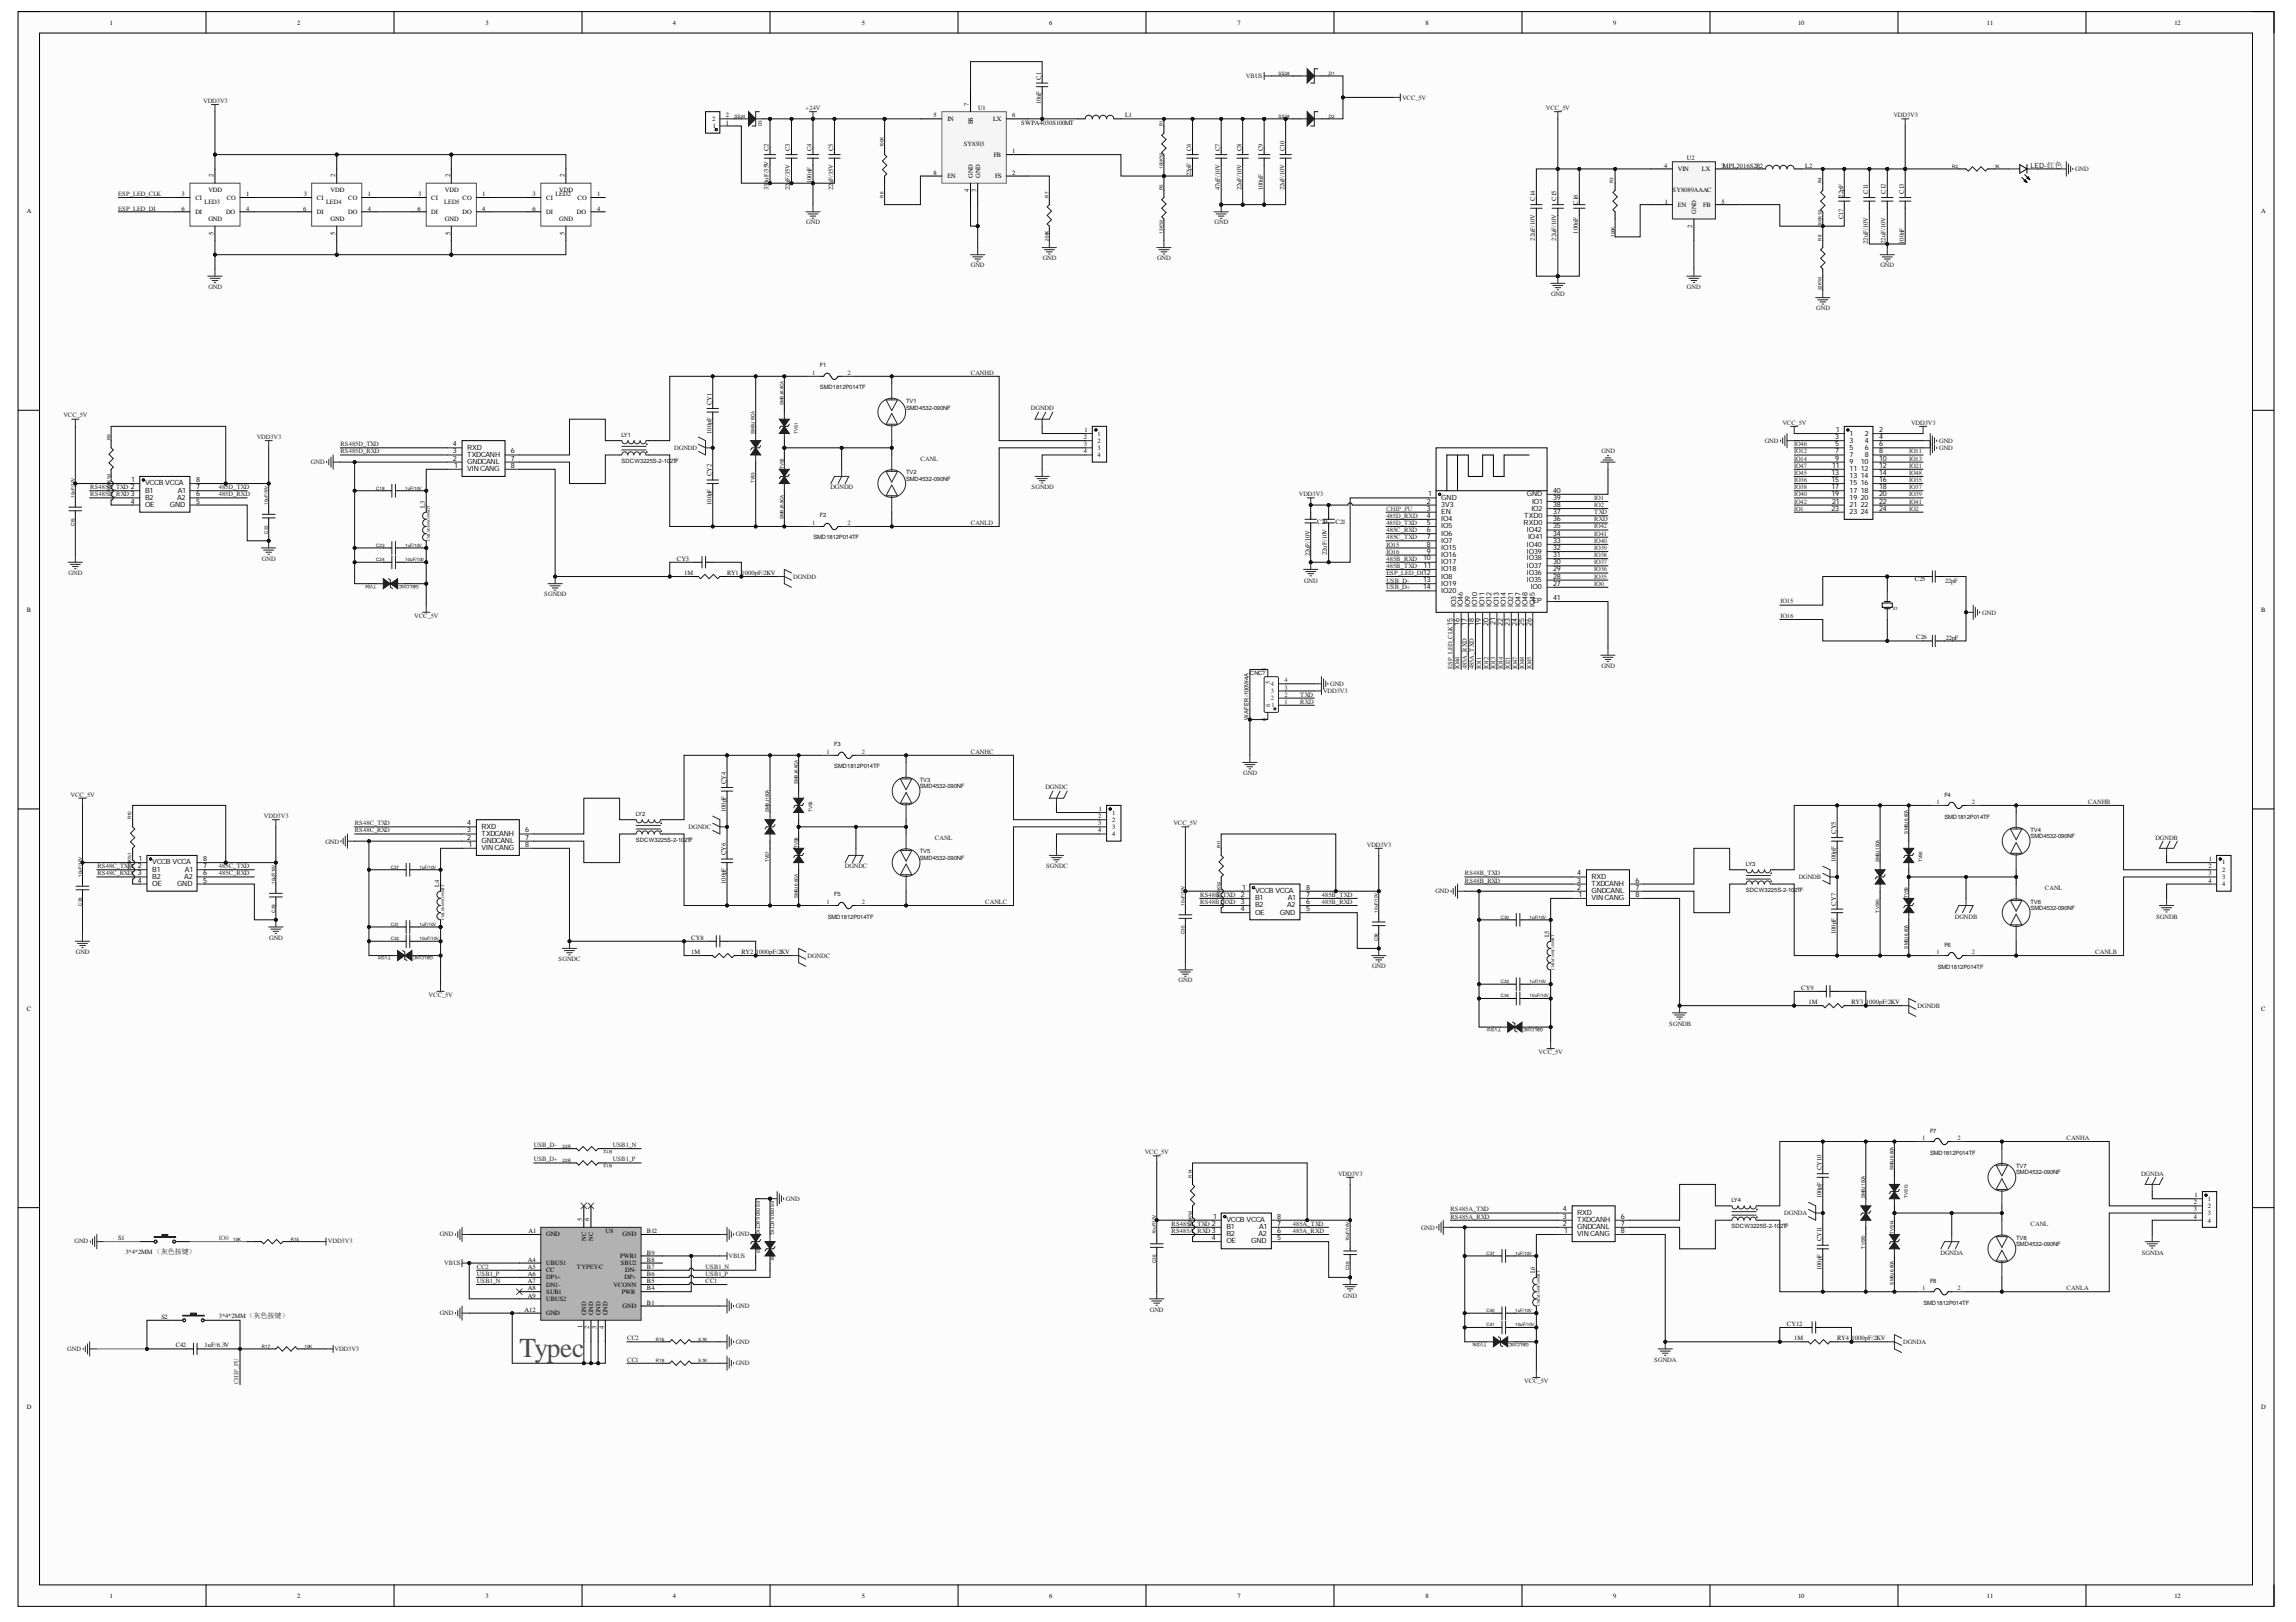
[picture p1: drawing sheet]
<svg xmlns="http://www.w3.org/2000/svg" width="297mm" height="210mm" viewBox="0 0 297 210" stroke-linecap="round" stroke-linejoin="round" font-family="sans-serif">
<defs><g id="words">
<text font-size="3.5" fill="#4c4c4c" x="67.2" y="175.6">Typec</text>
<text font-size=".9" fill="#0e0e0e" x="262.7" y="21.7">LED-红色</text>
<g font-size=".9">
<text x="58.6" y="59.6">2</text>
<text x="58.6" y="58.7">3</text>
<text x="58.6" y="57.7">4</text>
<text x="60.4" y="59.2">TXDCANH</text>
<text x="60.4" y="58.2">RXD</text>
<text x="66.1" y="58.7">6</text>
<text x="66.1" y="59.6">7</text>
<text x="237.4" y="56.8">3</text>
<text x="237.4" y="57.7">5</text>
<text x="237.4" y="58.7">7</text>
<text x="237.4" y="59.6">9</text>
<text x="237.5" y="55.9">1</text>
<text x="239.3" y="56.4">1</text>
<text x="239.3" y="57.3">3</text>
<text x="239.3" y="58.2">5</text>
<text x="239.3" y="59.2">7</text>
<text x="241.2" y="59.2">8</text>
<text x="241.2" y="58.2">6</text>
<text x="241.2" y="57.3">4</text>
<text x="241.2" y="56.4">2</text>
<text x="243.1" y="59.6">10</text>
<text x="243.1" y="58.7">8</text>
<text x="243.1" y="57.7">6</text>
<text x="243.1" y="56.8">4</text>
<text x="243.1" y="55.9">2</text>
<text x="16.9" y="65.2">4</text>
<text x="17" y="62.4">1</text>
<text x="18.8" y="62.8">VCCB VCCA</text>
<text x="18.8" y="63.7">B1</text>
<text x="18.8" y="64.7">B2</text>
<text x="18.8" y="65.6">OE</text>
<text x="22" y="65.6">GND</text>
<text x="22.9" y="64.7">A2</text>
<text x="23" y="63.7">A1</text>
<text x="25.4" y="65.2">5</text>
<text x="25.4" y="64.2">6</text>
<text x="25.4" y="63.3">7</text>
<text x="25.4" y="62.4">8</text>
<text x="58.7" y="60.5">1</text>
<text x="60.4" y="61">VIN CANG</text>
<text x="60.4" y="60">GNDCANL</text>
<text x="66.1" y="60.5">8</text>
<text x="184.6" y="65.2">2</text>
<text x="184.8" y="64.2">1</text>
<text x="186.5" y="64.7">GND</text>
<text x="186.5" y="65.6">3V3</text>
<text x="197.5" y="64.2">GND</text>
<text x="198.2" y="65.2">IO1</text>
<text x="200.9" y="65.6">38</text>
<text x="200.9" y="64.7">39</text>
<text x="200.9" y="63.7">40</text>
<text x="236.9" y="61.5">13</text>
<text x="236.9" y="62.4">15</text>
<text x="236.9" y="63.3">17</text>
<text x="236.9" y="64.2">19</text>
<text x="237" y="60.5">11</text>
<text x="237" y="65.2">21</text>
<text x="239.3" y="60">9</text>
<text x="239.3" y="61">11</text>
<text x="239.3" y="61.9">13</text>
<text x="239.3" y="62.8">15</text>
<text x="239.3" y="63.7">17</text>
<text x="239.3" y="64.7">19</text>
<text x="239.3" y="65.6">21</text>
<text x="240.7" y="65.6">22</text>
<text x="240.7" y="64.7">20</text>
<text x="240.7" y="63.7">18</text>
<text x="240.7" y="62.8">16</text>
<text x="240.7" y="61.9">14</text>
<text x="240.7" y="61">12</text>
<text x="240.7" y="60">10</text>
<text x="243.1" y="65.2">22</text>
<text x="243.1" y="64.2">20</text>
<text x="243.1" y="63.3">18</text>
<text x="243.1" y="62.4">16</text>
<text x="243.1" y="61.5">14</text>
<text x="243.1" y="60.5">12</text>
<text x="184.6" y="66.1">3</text>
<text x="184.6" y="67">4</text>
<text x="184.6" y="68">5</text>
<text x="184.6" y="68.9">6</text>
<text x="184.6" y="69.8">7</text>
<text x="184.6" y="70.7">8</text>
<text x="184.6" y="71.7">9</text>
<text x="186.5" y="66.5">EN</text>
<text x="186.5" y="67.5">IO4</text>
<text x="186.5" y="68.4">IO5</text>
<text x="186.5" y="69.3">IO6</text>
<text x="186.5" y="70.2">IO7</text>
<text x="186.5" y="71.2">IO15</text>
<text x="197.1" y="68">RXD0</text>
<text x="197.2" y="67">TXD0</text>
<text x="197.5" y="71.7">IO39</text>
<text x="197.5" y="70.7">IO40</text>
<text x="197.5" y="68.9">IO42</text>
<text x="197.7" y="69.8">IO41</text>
<text x="198.1" y="66.1">IO2</text>
<text x="200.9" y="71.2">32</text>
<text x="200.9" y="70.2">33</text>
<text x="200.9" y="69.3">34</text>
<text x="200.9" y="68.4">35</text>
<text x="200.9" y="67.5">36</text>
<text x="200.9" y="66.5">37</text>
<text x="236.9" y="66.1">23</text>
<text x="239.3" y="66.5">23</text>
<text x="240.7" y="66.5">24</text>
<text x="243.1" y="66.1">24</text>
<text x="184.1" y="72.5">10</text>
<text x="184.1" y="75.3">13</text>
<text x="184.1" y="76.2">14</text>
<text x="184.2" y="73.4">11</text>
<text x="186.5" y="72.1">IO16</text>
<text x="186.5" y="73">IO17</text>
<text x="186.5" y="74">IO18</text>
<text x="186.5" y="74.9">IO8</text>
<text x="186.5" y="75.8">IO19</text>
<text x="186.5" y="76.7">IO20</text>
<text x="197.5" y="75.3">IO35</text>
<text x="197.5" y="74.4">IO36</text>
<text x="197.5" y="73.4">IO37</text>
<text x="197.5" y="72.5">IO38</text>
<text x="198" y="76.2">IO0</text>
<text x="200.9" y="75.8">27</text>
<text x="200.9" y="74.9">28</text>
<text x="200.9" y="74">29</text>
<text x="200.9" y="73">30</text>
<text x="200.9" y="72.1">31</text>
<text x="200.9" y="77.7">41</text>
<text x="188.4" y="78.6" transform="rotate(-90 188.4 78.6)">IO3</text>
<text x="188.8" y="81" transform="rotate(-90 188.8 81)">16</text>
<text x="189.3" y="78.6" transform="rotate(-90 189.3 78.6)">IO46</text>
<text x="189.8" y="81" transform="rotate(-90 189.8 81)">17</text>
<text x="190.2" y="78.6" transform="rotate(-90 190.2 78.6)">IO9</text>
<text x="190.7" y="81" transform="rotate(-90 190.7 81)">18</text>
<text x="191.1" y="78.6" transform="rotate(-90 191.1 78.6)">IO10</text>
<text x="191.6" y="81" transform="rotate(-90 191.6 81)">19</text>
<text x="192" y="78.6" transform="rotate(-90 192 78.6)">IO11</text>
<text x="192.5" y="81" transform="rotate(-90 192.5 81)">20</text>
<text x="193" y="78.6" transform="rotate(-90 193 78.6)">IO12</text>
<text x="193.5" y="80.9" transform="rotate(-90 193.5 80.9)">21</text>
<text x="193.9" y="78.6" transform="rotate(-90 193.9 78.6)">IO13</text>
<text x="194.4" y="81" transform="rotate(-90 194.4 81)">22</text>
<text x="194.8" y="78.6" transform="rotate(-90 194.8 78.6)">IO14</text>
<text x="195.3" y="81" transform="rotate(-90 195.3 81)">23</text>
<text x="195.8" y="78.6" transform="rotate(-90 195.8 78.6)">IO21</text>
<text x="196.3" y="81" transform="rotate(-90 196.3 81)">24</text>
<text x="196.7" y="78.6" transform="rotate(-90 196.7 78.6)">IO47</text>
<text x="197.2" y="81" transform="rotate(-90 197.2 81)">25</text>
<text x="197.6" y="78.6" transform="rotate(-90 197.6 78.6)">IO48</text>
<text x="198.1" y="81" transform="rotate(-90 198.1 81)">26</text>
<text x="198.3" y="78.1">EP</text>
<text x="198.6" y="78.6" transform="rotate(-90 198.6 78.6)">IO45</text>
<text x="60.4" y="107.7">3</text>
<text x="60.4" y="106.8">4</text>
<text x="62.3" y="107.3">RXD</text>
<text x="68" y="107.7">6</text>
<text x="17.8" y="112.4">2</text>
<text x="17.8" y="113.3">3</text>
<text x="17.9" y="111.4">1</text>
<text x="19.7" y="111.9">VCCB VCCA</text>
<text x="19.7" y="112.8">B1</text>
<text x="19.7" y="113.7">B2</text>
<text x="23.8" y="113.7">A2</text>
<text x="23.9" y="112.8">A1</text>
<text x="26.3" y="113.3">6</text>
<text x="26.3" y="112.4">7</text>
<text x="26.3" y="111.4">8</text>
<text x="60.4" y="108.7">2</text>
<text x="60.6" y="109.6">1</text>
<text x="62.3" y="110">VIN CANG</text>
<text x="62.3" y="109.1">GNDCANL</text>
<text x="62.3" y="108.1">TXDCANH</text>
<text x="68" y="108.7">7</text>
<text x="68" y="109.6">8</text>
<text x="204" y="113.3">4</text>
<text x="205.9" y="113.7">RXD</text>
<text x="17.8" y="114.2">4</text>
<text x="19.7" y="114.6">OE</text>
<text x="22.9" y="114.6">GND</text>
<text x="26.3" y="114.2">5</text>
<text x="160.5" y="116.1">2</text>
<text x="160.5" y="117">3</text>
<text x="160.5" y="117.9">4</text>
<text x="160.7" y="115.2">1</text>
<text x="162.4" y="115.6">VCCB VCCA</text>
<text x="162.4" y="116.5">B1</text>
<text x="162.4" y="117.4">B2</text>
<text x="162.4" y="118.4">OE</text>
<text x="165.6" y="118.4">GND</text>
<text x="166.5" y="117.4">A2</text>
<text x="166.6" y="116.5">A1</text>
<text x="169" y="117.9">5</text>
<text x="169" y="117">6</text>
<text x="169" y="116.1">7</text>
<text x="169" y="115.2">8</text>
<text x="204" y="115.2">2</text>
<text x="204" y="114.2">3</text>
<text x="204.2" y="116.1">1</text>
<text x="205.9" y="116.5">VIN CANG</text>
<text x="205.9" y="115.6">GNDCANL</text>
<text x="205.9" y="114.6">TXDCANH</text>
<text x="211.6" y="114.2">6</text>
<text x="211.6" y="115.2">7</text>
<text x="211.6" y="116.1">8</text>
<text x="156.8" y="160.5">4</text>
<text x="157" y="157.7">1</text>
<text x="158.7" y="158.1">VCCB VCCA</text>
<text x="158.7" y="159.1">B1</text>
<text x="158.7" y="160">B2</text>
<text x="158.7" y="160.9">OE</text>
<text x="161.9" y="160.9">GND</text>
<text x="162.8" y="160">A2</text>
<text x="162.9" y="159.1">A1</text>
<text x="165.2" y="160.5">5</text>
<text x="165.2" y="159.6">6</text>
<text x="165.2" y="158.6">7</text>
<text x="165.2" y="157.7">8</text>
<text x="202.2" y="158.6">2</text>
<text x="202.2" y="157.7">3</text>
<text x="202.2" y="156.8">4</text>
<text x="202.4" y="159.6">1</text>
<text x="204" y="160">VIN CANG</text>
<text x="204" y="159.1">GNDCANL</text>
<text x="204" y="158.1">TXDCANH</text>
<text x="204" y="157.2">RXD</text>
<text x="209.7" y="157.7">6</text>
<text x="209.7" y="158.6">7</text>
<text x="209.7" y="159.6">8</text>
</g>
<g font-size=".8">
<text x="14.2" y="3.2">1</text>
<text x="38.5" y="3.2">2</text>
<text x="62.8" y="3.2">3</text>
<text x="87.1" y="3.2">4</text>
<text x="111.5" y="3.2">5</text>
<text x="135.7" y="3.2">6</text>
<text x="160.1" y="3.2">7</text>
<text x="184.4" y="3.2">8</text>
<text x="208.7" y="3.2">9</text>
<text x="232.6" y="3.2">10</text>
<text x="257" y="3.2">11</text>
<text x="281.3" y="3.2">12</text>
<text x="92.1" y="15.6">2</text>
<text x="92.2" y="16.5">1</text>
<text x="93.9" y="16.1">1</text>
<text x="93.9" y="15.2">2</text>
<text x="120.8" y="15.2">5</text>
<text x="122.6" y="15.6">IN</text>
<text x="125.4" y="13.7" transform="rotate(-90 125.4 13.7)">7</text>
<text x="125.9" y="16" transform="rotate(-90 125.9 16)">BS</text>
<text x="128.5" y="15.6">LX</text>
<text x="130.9" y="15.2">6</text>
<text x="27.6" y="23" transform="rotate(-90 27.6 23)">2</text>
<text x="43.4" y="23" transform="rotate(-90 43.4 23)">2</text>
<text x="58.2" y="23" transform="rotate(-90 58.2 23)">2</text>
<text x="73" y="23" transform="rotate(-90 73 23)">2</text>
<text x="120.8" y="22.6">8</text>
<text x="122.6" y="23">EN</text>
<text x="125.9" y="23" transform="rotate(-90 125.9 23)">GND</text>
<text x="126.8" y="23" transform="rotate(-90 126.8 23)">GND</text>
<text x="128.6" y="20.3">FB</text>
<text x="128.7" y="23">FS</text>
<text x="130.9" y="19.8">1</text>
<text x="130.9" y="22.6">2</text>
<text x="215.3" y="21.7">4</text>
<text x="217.1" y="22.1">VIN</text>
<text x="220.2" y="22.1">LX</text>
<text x="222.7" y="21.7">3MPL2016S2R2</text>
<text x="3.5" y="27.6">A</text>
<text x="23.5" y="25.4">3</text>
<text x="23.5" y="27.3">6</text>
<text x="25.3" y="25.8">CI</text>
<text x="25.3" y="27.7">DI</text>
<text x="27" y="28.6">GND</text>
<text x="27" y="24.9">VDD</text>
<text x="29.2" y="27.7">DO</text>
<text x="29.3" y="25.8">CO</text>
<text x="31.9" y="25.4">1</text>
<text x="31.9" y="27.3">4</text>
<text x="39.2" y="27.3">6</text>
<text x="39.3" y="25.4">3</text>
<text x="41" y="25.8">CI</text>
<text x="41" y="27.7">DI</text>
<text x="42.8" y="28.6">GND</text>
<text x="42.8" y="24.9">VDD</text>
<text x="45.1" y="25.8">CO</text>
<text x="45.1" y="27.7">DO</text>
<text x="47.6" y="25.4">1</text>
<text x="47.6" y="27.3">4</text>
<text x="54" y="27.3">6</text>
<text x="54.1" y="25.4">3</text>
<text x="55.8" y="25.8">CI</text>
<text x="55.8" y="27.7">DI</text>
<text x="57.6" y="28.6">GND</text>
<text x="57.6" y="24.9">VDD</text>
<text x="59.8" y="25.8">CO</text>
<text x="59.8" y="27.7">DO</text>
<text x="62.4" y="25.4">1</text>
<text x="62.4" y="27.3">4</text>
<text x="68.9" y="25.4">3</text>
<text x="68.9" y="27.3">6</text>
<text x="70.7" y="25.8">CI</text>
<text x="70.7" y="27.7">DI</text>
<text x="72.4" y="28.6">GND</text>
<text x="72.4" y="24.9">VDD</text>
<text x="74.6" y="27.7">DO</text>
<text x="74.7" y="25.8">CO</text>
<text x="77.3" y="25.4">1</text>
<text x="77.3" y="27.3">4</text>
<text x="125.4" y="24.8" transform="rotate(-90 125.4 24.8)">4</text>
<text x="126.3" y="24.8" transform="rotate(-90 126.3 24.8)">3</text>
<text x="215.4" y="26.3">1</text>
<text x="217.1" y="26.8">EN</text>
<text x="218.9" y="29.5" transform="rotate(-90 218.9 29.5)">2</text>
<text x="219.4" y="27.7" transform="rotate(-90 219.4 27.7)">GND</text>
<text x="220.4" y="26.8">FB</text>
<text x="222.7" y="26.3">5</text>
<text x="292.5" y="27.6">A</text>
<text x="27.6" y="30.4" transform="rotate(-90 27.6 30.4)">5</text>
<text x="43.4" y="30.4" transform="rotate(-90 43.4 30.4)">5</text>
<text x="58.2" y="30.4" transform="rotate(-90 58.2 30.4)">5</text>
<text x="73" y="30.4" transform="rotate(-90 73 30.4)">5</text>
<text x="140.2" y="56.8">2</text>
<text x="140.2" y="57.7">3</text>
<text x="140.2" y="58.7">4</text>
<text x="140.3" y="55.9">1</text>
<text x="142" y="56.4">1</text>
<text x="142" y="57.3">2</text>
<text x="142" y="58.2">3</text>
<text x="142" y="59.2">4</text>
<text x="3.5" y="79.2">B</text>
<text x="292.5" y="79.2">B</text>
<text x="142.1" y="105.9">2</text>
<text x="142.1" y="106.8">3</text>
<text x="142.1" y="107.7">4</text>
<text x="142.2" y="104.9">1</text>
<text x="143.9" y="105.4">1</text>
<text x="143.9" y="106.4">2</text>
<text x="143.9" y="107.3">3</text>
<text x="143.9" y="108.2">4</text>
<text x="285.7" y="112.4">2</text>
<text x="285.7" y="113.3">3</text>
<text x="285.8" y="111.4">1</text>
<text x="287.5" y="111.9">1</text>
<text x="287.5" y="112.8">2</text>
<text x="287.5" y="113.7">3</text>
<text x="285.7" y="114.2">4</text>
<text x="287.5" y="114.6">4</text>
<text x="3.5" y="130.8">C</text>
<text x="292.5" y="130.8">C</text>
<text x="283.8" y="155.8">2</text>
<text x="283.9" y="154.9">1</text>
<text x="285.6" y="155.4">1</text>
<text x="68.4" y="159.6">A1</text>
<text x="70.7" y="160">GND</text>
<text x="75.3" y="158" transform="rotate(-90 75.3 158)">5</text>
<text x="75.8" y="160.6" transform="rotate(-90 75.8 160.6)">NC</text>
<text x="76.2" y="158" transform="rotate(-90 76.2 158)">6</text>
<text x="76.7" y="160.6" transform="rotate(-90 76.7 160.6)">NC</text>
<text x="80.6" y="160">GND</text>
<text x="83.7" y="159.6">B12</text>
<text x="283.8" y="156.8">3</text>
<text x="283.8" y="157.7">4</text>
<text x="285.6" y="156.4">2</text>
<text x="285.6" y="157.3">3</text>
<text x="285.6" y="158.2">4</text>
<text x="68.3" y="163.3">A4</text>
<text x="68.3" y="164.2">A5</text>
<text x="68.3" y="165.1">A6</text>
<text x="68.3" y="166.1">A7</text>
<text x="68.3" y="167">A8</text>
<text x="68.3" y="167.9">A9</text>
<text x="70.7" y="163.7">UBUS1</text>
<text x="70.7" y="164.6">CC</text>
<text x="70.7" y="165.6">DP1+</text>
<text x="70.7" y="166.5">DN1-</text>
<text x="70.7" y="167.4">SUB1</text>
<text x="79.4" y="166.5">VCONN</text>
<text x="80.2" y="162.8">PWR1</text>
<text x="80.3" y="163.7">SBU2</text>
<text x="80.5" y="167.4">PWR</text>
<text x="80.8" y="165.6">DP+</text>
<text x="80.9" y="164.6">DN-</text>
<text x="83.7" y="167">B4</text>
<text x="83.7" y="166.1">B5</text>
<text x="83.7" y="165.1">B6</text>
<text x="83.7" y="164.2">B7</text>
<text x="83.7" y="163.3">B8</text>
<text x="83.7" y="162.4">B9</text>
<text x="67.9" y="169.8">A12</text>
<text x="70.7" y="168.3">UBUS2</text>
<text x="70.7" y="170.2">GND</text>
<text x="75.3" y="171.9" transform="rotate(-90 75.3 171.9)">1</text>
<text x="75.8" y="170.2" transform="rotate(-90 75.8 170.2)">GND</text>
<text x="76.2" y="172" transform="rotate(-90 76.2 172)">2</text>
<text x="76.7" y="170.2" transform="rotate(-90 76.7 170.2)">GND</text>
<text x="77.2" y="172" transform="rotate(-90 77.2 172)">3</text>
<text x="77.7" y="170.2" transform="rotate(-90 77.7 170.2)">GND</text>
<text x="78.1" y="172" transform="rotate(-90 78.1 172)">4</text>
<text x="78.6" y="170.2" transform="rotate(-90 78.6 170.2)">GND</text>
<text x="80.6" y="169.3">GND</text>
<text x="83.7" y="168.9">B1</text>
<text x="3.5" y="182.4">D</text>
<text x="292.5" y="182.4">D</text>
<text x="14.2" y="206.8">1</text>
<text x="38.5" y="206.8">2</text>
<text x="62.8" y="206.8">3</text>
<text x="87.1" y="206.8">4</text>
<text x="111.5" y="206.8">5</text>
<text x="135.7" y="206.8">6</text>
<text x="160.1" y="206.8">7</text>
<text x="184.4" y="206.8">8</text>
<text x="208.7" y="206.8">9</text>
<text x="232.6" y="206.8">10</text>
<text x="257" y="206.8">11</text>
<text x="281.3" y="206.8">12</text>
</g>
<g font-size=".8" fill="#0e0e0e">
<text x="134.6" y="10.3" transform="rotate(-90 134.6 10.3)">C1</text>
<text x="126.5" y="14.3">U1</text>
<text x="132.1" y="16.1">SWPA4030S100MT</text>
<text x="134.6" y="13.5" transform="rotate(-90 134.6 13.5)">10nF</text>
<text x="145.6" y="15.2">L1</text>
<text x="99.4" y="19.6" transform="rotate(-90 99.4 19.6)">C2</text>
<text x="102.2" y="19.6" transform="rotate(-90 102.2 19.6)">C3</text>
<text x="105" y="23.7" transform="rotate(-90 105 23.7)">100nF</text>
<text x="105" y="19.6" transform="rotate(-90 105 19.6)">C4</text>
<text x="107.8" y="19.6" transform="rotate(-90 107.8 19.6)">C5</text>
<text x="124.7" y="18.9">SY8303</text>
<text x="154.1" y="22.8" transform="rotate(-90 154.1 22.8)">22pF</text>
<text x="154.1" y="19.6" transform="rotate(-90 154.1 19.6)">C6</text>
<text x="157.8" y="19.6" transform="rotate(-90 157.8 19.6)">C7</text>
<text x="160.6" y="19.6" transform="rotate(-90 160.6 19.6)">C8</text>
<text x="163.4" y="19.6" transform="rotate(-90 163.4 19.6)">C9</text>
<text x="166.2" y="19.6" transform="rotate(-90 166.2 19.6)">C10</text>
<text x="218.2" y="20.8">U2</text>
<text x="233.5" y="21.7">L2</text>
<text x="26.5" y="26.3">LED3</text>
<text x="42.2" y="26.3">LED4</text>
<text x="57.5" y="26.3">LED5</text>
<text x="71.8" y="25.4">LED2</text>
<text x="99.4" y="24.6" transform="rotate(-90 99.4 24.6)">330uF/35V</text>
<text x="102.2" y="24.6" transform="rotate(-90 102.2 24.6)">22uF/35V</text>
<text x="107.8" y="24.6" transform="rotate(-90 107.8 24.6)">22uF/35V</text>
<text x="157.8" y="24.6" transform="rotate(-90 157.8 24.6)">47uF/10V</text>
<text x="160.6" y="24.6" transform="rotate(-90 160.6 24.6)">22uF/10V</text>
<text x="163.4" y="24.6" transform="rotate(-90 163.4 24.6)">100nF</text>
<text x="166.2" y="24.6" transform="rotate(-90 166.2 24.6)">22uF/10V</text>
<text x="198.6" y="26" transform="rotate(-90 198.6 26)">C14</text>
<text x="201.3" y="26" transform="rotate(-90 201.3 26)">C15</text>
<text x="204.1" y="26.5" transform="rotate(-90 204.1 26.5)">C16</text>
<text x="216.4" y="24.9">SY8089AAAC</text>
<text x="238.4" y="28.4" transform="rotate(-90 238.4 28.4)">C17</text>
<text x="238.4" y="25.6" transform="rotate(-90 238.4 25.6)">22pF</text>
<text x="241.7" y="25.1" transform="rotate(-90 241.7 25.1)">C11</text>
<text x="243.9" y="25.1" transform="rotate(-90 243.9 25.1)">C12</text>
<text x="246.3" y="25.1" transform="rotate(-90 246.3 25.1)">C13</text>
<text x="198.6" y="31.1" transform="rotate(-90 198.6 31.1)">22uF/10V</text>
<text x="201.3" y="31.1" transform="rotate(-90 201.3 31.1)">22uF/10V</text>
<text x="204.1" y="30.2" transform="rotate(-90 204.1 30.2)">100nF</text>
<text x="241.7" y="31.6" transform="rotate(-90 241.7 31.6)">22uF/10V</text>
<text x="243.9" y="31.6" transform="rotate(-90 243.9 31.6)">22uF/10V</text>
<text x="246.3" y="31.6" transform="rotate(-90 246.3 31.6)">100nF</text>
<text x="106.1" y="47.5">F1</text>
<text x="92" y="52.4" transform="rotate(-90 92 52.4)">CY1</text>
<text x="106.1" y="50.4">SMD1812P014TF</text>
<text x="117.2" y="52.2">TV1</text>
<text x="117.2" y="53">SMD4532-090NF</text>
<text x="80.4" y="56.6">LY1</text>
<text x="80.4" y="59.9">SDCW3225S-2-10</text>
<text x="86.7" y="59.9">2TF</text>
<text x="92" y="56.1" transform="rotate(-90 92 56.1)">100pF</text>
<text x="54.9" y="65.8" transform="rotate(-90 54.9 65.8)">L3</text>
<text x="92" y="65.3" transform="rotate(-90 92 65.3)">100pF</text>
<text x="92" y="61.6" transform="rotate(-90 92 61.6)">CY2</text>
<text x="117.2" y="61.4">TV2</text>
<text x="117.2" y="62.2">SMD4532-090NF</text>
<text x="105.2" y="69.8">SMD1812P014TF</text>
<text x="106.1" y="66.9">F2</text>
<text x="170.4" y="67.9">C20</text>
<text x="171.7" y="71.8" transform="rotate(-90 171.7 71.8)">22uF/10V</text>
<text x="172.8" y="67.9">C21</text>
<text x="87.6" y="72.6">CY3</text>
<text x="88.5" y="74.5">1M</text>
<text x="94.1" y="74.5">RY1</text>
<text x="95.9" y="74.5">1000pF/2KV</text>
<text x="169.5" y="72" transform="rotate(-90 169.5 72)">22uF/10V</text>
<text x="247.7" y="75.2">C25</text>
<text x="251.6" y="75.4">22pF</text>
<text x="247.9" y="82.7">C26</text>
<text x="251.7" y="82.8">22pF</text>
<text x="161.7" y="87.4">CNC?</text>
<text x="161.5" y="93.1" transform="rotate(-90 161.5 93.1)">WAFER-100W-4A</text>
<text x="93.9" y="101.5" transform="rotate(-90 93.9 101.5)">CY4</text>
<text x="107.9" y="96.6">F3</text>
<text x="107.9" y="99.5">SMD1812P014TF</text>
<text x="119" y="101.2">TV3</text>
<text x="119" y="102">SMD4532-090NF</text>
<text x="82.2" y="105.6">LY2</text>
<text x="93.9" y="105.1" transform="rotate(-90 93.9 105.1)">100pF</text>
<text x="237.5" y="107.9" transform="rotate(-90 237.5 107.9)">CY5</text>
<text x="251.5" y="103.1">F4</text>
<text x="251.5" y="106">SMD1812P014TF</text>
<text x="262.7" y="107.6">TV4</text>
<text x="82.2" y="108.9">SDCW3225S-2-10</text>
<text x="88.5" y="108.9">2TF</text>
<text x="93.9" y="110.7" transform="rotate(-90 93.9 110.7)">CY6</text>
<text x="119" y="110.4">TV5</text>
<text x="119" y="111.3">SMD4532-090NF</text>
<text x="225.9" y="112">LY3</text>
<text x="237.5" y="111.6" transform="rotate(-90 237.5 111.6)">100pF</text>
<text x="262.7" y="108.5">SMD4532-090NF</text>
<text x="56.8" y="114.8" transform="rotate(-90 56.8 114.8)">L4</text>
<text x="93.9" y="114.4" transform="rotate(-90 93.9 114.4)">100pF</text>
<text x="107.1" y="118.9">SMD1812P014TF</text>
<text x="107.9" y="116">F5</text>
<text x="225.9" y="115.4">SDCW3225S-2-10</text>
<text x="232.2" y="115.4">2TF</text>
<text x="237.5" y="117.2" transform="rotate(-90 237.5 117.2)">CY7</text>
<text x="262.7" y="116.9">TV6</text>
<text x="262.7" y="117.8">SMD4532-090NF</text>
<text x="89.4" y="123.5">1M</text>
<text x="89.4" y="121.7">CY8</text>
<text x="95.9" y="123.5">RY2</text>
<text x="97.8" y="123.5">1000pF/2KV</text>
<text x="200.4" y="121.3" transform="rotate(-90 200.4 121.3)">L5</text>
<text x="237.5" y="120.9" transform="rotate(-90 237.5 120.9)">100pF</text>
<text x="250.7" y="125.4">SMD1812P014TF</text>
<text x="251.5" y="122.5">F6</text>
<text x="233" y="128.1">CY9</text>
<text x="234" y="129.9">1M</text>
<text x="239.5" y="129.9">RY3</text>
<text x="241.4" y="129.9">1000pF/2KV</text>
<text x="249.7" y="146.6">F7</text>
<text x="249.7" y="149.4">SMD1812P014TF</text>
<text x="224" y="155.6">LY4</text>
<text x="235.7" y="155.1" transform="rotate(-90 235.7 155.1)">100pF</text>
<text x="235.7" y="151.5" transform="rotate(-90 235.7 151.5)">CY10</text>
<text x="260.8" y="151.2">TV7</text>
<text x="260.8" y="152">SMD4532-090NF</text>
<text x="15.3" y="160.5">S1</text>
<text x="78.4" y="159.6">U8</text>
<text x="224" y="158.9">SDCW3225S-2-10</text>
<text x="230.3" y="158.9">2TF</text>
<text x="235.7" y="160.7" transform="rotate(-90 235.7 160.7)">CY11</text>
<text x="260.8" y="160.4">TV8</text>
<text x="260.8" y="161.3">SMD4532-090NF</text>
<text x="16.2" y="162.3">3*4*2MM（灰色按键）</text>
<text x="74.6" y="164.2">TYPEY-C</text>
<text x="198.6" y="164.8" transform="rotate(-90 198.6 164.8)">L6</text>
<text x="235.7" y="164.4" transform="rotate(-90 235.7 164.4)">100pF</text>
<text x="249.7" y="166">F8</text>
<text x="20.9" y="170.7">S2</text>
<text x="28.3" y="170.6">3*4*2MM（灰色按键）</text>
<text x="231.2" y="171.6">CY12</text>
<text x="232.1" y="173.4">1M</text>
<text x="237.7" y="173.4">RY4</text>
<text x="239.5" y="173.4">1000pF/2KV</text>
<text x="248.8" y="168.9">SMD1812P014TF</text>
<text x="22.7" y="174.3">C42</text>
<text x="26.5" y="174.3">1uF/6.3V</text>
</g>
<g font-size=".8" fill="#262626">
<text x="161.2" y="10.1">VBUS</text>
<text x="26.3" y="13.3">VDD3V3</text>
<text x="104.2" y="14.3">+24V</text>
<text x="181.4" y="12.9">VCC_5V</text>
<text x="200" y="14.3">VCC_5V</text>
<text x="245" y="15.2">VDD3V3</text>
<text x="268.5" y="22.1">GND</text>
<text x="15.3" y="25.4">ESP_LED_CLK</text>
<text x="15.3" y="27.3">ESP_LED_DI</text>
<text x="104.3" y="29">GND</text>
<text x="157.1" y="29">GND</text>
<text x="125.6" y="34.6">GND</text>
<text x="134.9" y="33.7">GND</text>
<text x="149.7" y="33.7">GND</text>
<text x="243.3" y="34.6">GND</text>
<text x="27" y="37.4">GND</text>
<text x="200.7" y="38.3">GND</text>
<text x="218.2" y="37.4">GND</text>
<text x="235" y="40.2">GND</text>
<text x="125.6" y="48.5">CANHD</text>
<text x="133.4" y="53.1">DGNDD</text>
<text x="8.2" y="54">VCC_5V</text>
<text x="33.2" y="56.8">VDD3V3</text>
<text x="44" y="58.7">RS485D_RXD</text>
<text x="44" y="57.7">RS485D_TXD</text>
<text x="87.2" y="58.2">DGNDD</text>
<text x="119.1" y="59.6">CANL</text>
<text x="207.2" y="58.7">GND</text>
<text x="228.3" y="57.3">GND</text>
<text x="230.6" y="55">VCC_5V</text>
<text x="232.1" y="59.6">IO14</text>
<text x="232.1" y="58.7">IO12</text>
<text x="232.1" y="57.7">IO46</text>
<text x="247" y="59.6">IO13</text>
<text x="247" y="58.7">IO11</text>
<text x="247.2" y="55">VDD3V3</text>
<text x="250.9" y="57.3">GND</text>
<text x="250.9" y="58.2">GND</text>
<text x="11.7" y="63.3">RS485D_TXD 2</text>
<text x="11.7" y="64.2">RS485D_RXD 3</text>
<text x="28.3" y="63.3">485D_TXD</text>
<text x="28.3" y="64.2">485D_RXD</text>
<text x="40.2" y="60.1">GND</text>
<text x="107.4" y="63.3">DGNDD</text>
<text x="133.5" y="63.3">SGNDD</text>
<text x="168" y="64.2">VDD3V3</text>
<text x="206.2" y="64.7">IO1</text>
<text x="206.2" y="65.6">IO2</text>
<text x="232.1" y="65.2">IO42</text>
<text x="232.1" y="64.2">IO40</text>
<text x="232.1" y="63.3">IO38</text>
<text x="232.1" y="62.4">IO36</text>
<text x="232.1" y="61.5">IO45</text>
<text x="232.1" y="60.5">IO47</text>
<text x="247" y="65.2">IO41</text>
<text x="247" y="64.2">IO39</text>
<text x="247" y="63.3">IO37</text>
<text x="247" y="62.4">IO35</text>
<text x="247" y="61.5">IO48</text>
<text x="247" y="60.5">IO21</text>
<text x="125.6" y="68">CANLD</text>
<text x="179.4" y="70.7">IO15</text>
<text x="179.4" y="71.7">IO16</text>
<text x="179.4" y="67">485D_RXD</text>
<text x="179.4" y="68.9">485C_RXD</text>
<text x="179.4" y="68">485D_TXD</text>
<text x="179.4" y="69.8">485C_TXD</text>
<text x="206.2" y="71.2">IO39</text>
<text x="206.2" y="70.2">IO40</text>
<text x="206.2" y="69.3">IO41</text>
<text x="206.2" y="68.4">IO42</text>
<text x="206.2" y="67.5">RXD</text>
<text x="206.2" y="66.5">TXD</text>
<text x="232.1" y="66.1">IO1</text>
<text x="247" y="66.1">IO2</text>
<text x="8.9" y="74.5">GND</text>
<text x="33.9" y="72.6">GND</text>
<text x="70.4" y="77.2">SGNDD</text>
<text x="102.6" y="74.9">DGNDD</text>
<text x="168.7" y="75.4">GND</text>
<text x="179.4" y="75.4">USB_D-</text>
<text x="179.4" y="76.2">USB_D+</text>
<text x="179.4" y="74.5">ESP_LED_DI12</text>
<text x="179.4" y="72.6">485B_RXD</text>
<text x="179.4" y="73.5">485B_TXD</text>
<text x="206.2" y="74.9">IO35</text>
<text x="206.2" y="74">IO36</text>
<text x="206.2" y="73">IO37</text>
<text x="206.2" y="72.1">IO38</text>
<text x="206.2" y="75.8">IO0</text>
<text x="53.6" y="79.9">VCC_5V</text>
<text x="230.3" y="78.1">IO15</text>
<text x="230.3" y="79.9">IO16</text>
<text x="256.5" y="79.5">GND</text>
<text x="171.2" y="89.7">VDD3V3</text>
<text x="172.1" y="88.7">GND</text>
<text x="187.9" y="86.6" transform="rotate(-90 187.9 86.6)">ESP_LED_CLK15</text>
<text x="188.8" y="86.6" transform="rotate(-90 188.8 86.6)">IO46</text>
<text x="189.8" y="86.6" transform="rotate(-90 189.8 86.6)">485A_RXD</text>
<text x="190.7" y="86.6" transform="rotate(-90 190.7 86.6)">485A_TXD</text>
<text x="191.6" y="86.6" transform="rotate(-90 191.6 86.6)">IO11</text>
<text x="192.5" y="86.6" transform="rotate(-90 192.5 86.6)">IO12</text>
<text x="193.5" y="86.6" transform="rotate(-90 193.5 86.6)">IO13</text>
<text x="194.4" y="86.6" transform="rotate(-90 194.4 86.6)">IO14</text>
<text x="195.3" y="86.6" transform="rotate(-90 195.3 86.6)">IO21</text>
<text x="196.3" y="86.6" transform="rotate(-90 196.3 86.6)">IO47</text>
<text x="197.2" y="86.6" transform="rotate(-90 197.2 86.6)">IO48</text>
<text x="198.1" y="86.6" transform="rotate(-90 198.1 86.6)">IO45</text>
<text x="207.2" y="86.4">GND</text>
<text x="168.2" y="90.2">TXD</text>
<text x="168.2" y="91.1">RXD</text>
<text x="125.6" y="97.6">CANHC</text>
<text x="160.9" y="100.3">GND</text>
<text x="9.1" y="103.1">VCC_5V</text>
<text x="34.1" y="105.9">VDD3V3</text>
<text x="45.9" y="107.7">RS48C_RXD</text>
<text x="45.9" y="106.8">RS48C_TXD</text>
<text x="89.1" y="107.3">DGNDC</text>
<text x="135.2" y="102.2">DGNDC</text>
<text x="151.8" y="106.8">VCC_5V</text>
<text x="270.1" y="104">CANHB</text>
<text x="12.6" y="112.4">RS48C_TXD</text>
<text x="12.6" y="113.3">RS48C_RXD</text>
<text x="28.3" y="113.3">485C_RXD</text>
<text x="28.3" y="112.4">485C_TXD</text>
<text x="42.1" y="109.2">GND</text>
<text x="109.3" y="112.4">DGNDC</text>
<text x="121" y="108.7">CANL</text>
<text x="135.3" y="112.4">SGNDC</text>
<text x="176.8" y="109.6">VDD3V3</text>
<text x="189.5" y="113.3">RS48B_TXD</text>
<text x="232.7" y="113.7">DGNDB</text>
<text x="278.9" y="108.7">DGNDB</text>
<text x="127.5" y="117">CANLC</text>
<text x="155.3" y="116.1">RS48B_TXD</text>
<text x="155.3" y="117">RS48B_RXD</text>
<text x="171" y="117">485B_RXD</text>
<text x="171" y="116.1">485B_TXD</text>
<text x="185.7" y="115.6">GND</text>
<text x="189.5" y="114.2">RS48B_RXD</text>
<text x="252.9" y="118.9">DGNDB</text>
<text x="264.6" y="115.2">CANL</text>
<text x="278.9" y="118.9">SGNDB</text>
<text x="9.8" y="123.5">GND</text>
<text x="34.8" y="121.7">GND</text>
<text x="72.3" y="124.4">SGNDC</text>
<text x="104.5" y="123.9">DGNDC</text>
<text x="177.5" y="125.3">GND</text>
<text x="271.1" y="123.5">CANLB</text>
<text x="55.4" y="129">VCC_5V</text>
<text x="152.5" y="127.1">GND</text>
<text x="248.1" y="130.4">DGNDB</text>
<text x="199.1" y="136.4">VCC_5V</text>
<text x="216" y="132.7">SGNDB</text>
<text x="69.1" y="148.4">USB_D-</text>
<text x="79.3" y="148.4">USB1_N</text>
<text x="148.1" y="149.3">VCC_5V</text>
<text x="267.4" y="147.6">CANHA</text>
<text x="69.1" y="150.3">USB_D+</text>
<text x="79.3" y="150.3">USB1_P</text>
<text x="101.7" y="155.4">GND</text>
<text x="173.1" y="152.1">VDD3V3</text>
<text x="277" y="152.1">DGNDA</text>
<text x="9.6" y="160.9">GND</text>
<text x="42.4" y="160.9">VDD3V3</text>
<text x="56.9" y="160">GND</text>
<text x="95.2" y="160">GND</text>
<text x="151.6" y="158.6">RS485A_TXD 2</text>
<text x="151.6" y="159.6">RS485A_RXD 3</text>
<text x="167.3" y="159.6">485A_RXD</text>
<text x="167.3" y="158.6">485A_TXD</text>
<text x="183.8" y="159.1">GND</text>
<text x="187.6" y="157.7">RS485A_RXD</text>
<text x="187.6" y="156.8">RS485A_TXD</text>
<text x="230.8" y="157.3">DGNDA</text>
<text x="262.7" y="158.6">CANL</text>
<text x="57.5" y="163.7">VBUS</text>
<text x="61.7" y="164.2">CC2</text>
<text x="61.7" y="165.1">USB1_P</text>
<text x="61.7" y="166.1">USB1_N</text>
<text x="91.3" y="165.1">USB1_P</text>
<text x="91.3" y="164.2">USB1_N</text>
<text x="91.3" y="166.1">CC1</text>
<text x="94.2" y="162.8">VBUS</text>
<text x="173.8" y="167.9">GND</text>
<text x="251" y="162.4">DGNDA</text>
<text x="267.4" y="167">CANLA</text>
<text x="277.1" y="162.4">SGNDA</text>
<text x="56.9" y="170.2">GND</text>
<text x="81.1" y="173.4">CC2</text>
<text x="95.2" y="169.3">GND</text>
<text x="95.2" y="173.9">GND</text>
<text x="148.8" y="169.8">GND</text>
<text x="246.2" y="173.9">DGNDA</text>
<text x="8.7" y="174.8">GND</text>
<text x="43.3" y="174.8">VDD3V3</text>
<text x="81.1" y="176.2">CC1</text>
<text x="95.2" y="176.7">GND</text>
<text x="197.2" y="179">VCC_5V</text>
<text x="214" y="176.2">SGNDA</text>
</g>
<g font-size=".8" fill="#292929">
<text x="105.1" y="48.5">1</text>
<text x="109.6" y="48.5">2</text>
<text x="105.1" y="68">1</text>
<text x="109.6" y="68">2</text>
<text x="163.8" y="86.8" transform="rotate(-90 163.8 86.8)">5</text>
<text x="164.3" y="88.6" transform="rotate(-90 164.3 88.6)">5</text>
<text x="164.4" y="89.7">3</text>
<text x="164.4" y="88.7">4</text>
<text x="166.2" y="89.2">3</text>
<text x="166.2" y="88.3">4</text>
<text x="163.8" y="93.3" transform="rotate(-90 163.8 93.3)">6</text>
<text x="164.3" y="91.5" transform="rotate(-90 164.3 91.5)">6</text>
<text x="164.4" y="90.6">2</text>
<text x="164.5" y="91.5">1</text>
<text x="166.2" y="91.1">1</text>
<text x="166.2" y="90.2">2</text>
<text x="106.9" y="97.6">1</text>
<text x="111.5" y="97.6">2</text>
<text x="250.5" y="104">1</text>
<text x="255.1" y="104">2</text>
<text x="106.9" y="117">1</text>
<text x="111.5" y="117">2</text>
<text x="250.5" y="123.5">1</text>
<text x="255.1" y="123.5">2</text>
<text x="248.7" y="147.6">1</text>
<text x="253.2" y="147.6">2</text>
<text x="248.7" y="167">1</text>
<text x="253.2" y="167">2</text>
</g>
<g font-size=".8" fill="#4c4c4c">
<text x="179.4" y="66.1">CHIP_PU</text>
<text x="28.3" y="160.5">IO0</text>
<text x="30.9" y="179.2" transform="rotate(-90 30.9 179.2)">CHIP_PU</text>
</g>
<g font-size=".6" fill="#0e0e0e">
<text x="165.4" y="9.7">SS24</text>
<text x="171.9" y="9.7">D1</text>
<text x="95" y="15.3">SS24</text>
<text x="98.6" y="16.3" transform="rotate(-90 98.6 16.3)">D3</text>
<text x="150.5" y="16.3" transform="rotate(-90 150.5 16.3)">R1</text>
<text x="165.4" y="15.3">SS24</text>
<text x="171.9" y="15.3">D2</text>
<text x="114.3" y="19.1" transform="rotate(-90 114.3 19.1)">100K</text>
<text x="150.5" y="21.9" transform="rotate(-90 150.5 21.9)">100K%1</text>
<text x="208.7" y="23.7" transform="rotate(-90 208.7 23.7)">R3</text>
<text x="235.7" y="23.7" transform="rotate(-90 235.7 23.7)">R4</text>
<text x="252.6" y="21.7">R2</text>
<text x="258.1" y="21.7">1K</text>
<text x="114.3" y="25.6" transform="rotate(-90 114.3 25.6)">R6</text>
<text x="135.7" y="25.6" transform="rotate(-90 135.7 25.6)">R7</text>
<text x="150.5" y="24.6" transform="rotate(-90 150.5 24.6)">R5</text>
<text x="235.7" y="29.3" transform="rotate(-90 235.7 29.3)">100K%1</text>
<text x="135.7" y="31.1" transform="rotate(-90 135.7 31.1)">200K</text>
<text x="150.5" y="30.2" transform="rotate(-90 150.5 30.2)">13K%1</text>
<text x="208.9" y="30.6" transform="rotate(-90 208.9 30.6)">100K</text>
<text x="235.7" y="31.1" transform="rotate(-90 235.7 31.1)">R8</text>
<text x="235.7" y="37.6" transform="rotate(-90 235.7 37.6)">22K%1</text>
<text x="101.3" y="52.4" transform="rotate(-90 101.3 52.4)">SMBJ6.8CA</text>
<text x="14.3" y="57" transform="rotate(-90 14.3 57)">R9</text>
<text x="97.6" y="56.1" transform="rotate(-90 97.6 56.1)">SMBJ15CA</text>
<text x="103.2" y="56.1" transform="rotate(-90 103.2 56.1)">TVS1</text>
<text x="9.6" y="64.4" transform="rotate(-90 9.6 64.4)">10uF/10V</text>
<text x="14.3" y="63.5" transform="rotate(-90 14.3 63.5)">100</text>
<text x="14.3" y="62.5" transform="rotate(-90 14.3 62.5)">K%1</text>
<text x="34.7" y="65.3" transform="rotate(-90 34.7 65.3)">10uF/10V</text>
<text x="48.7" y="63.4">C18</text>
<text x="52.4" y="63.4">1uF/10V</text>
<text x="97.6" y="62.6" transform="rotate(-90 97.6 62.6)">TVS3</text>
<text x="101.3" y="60.7" transform="rotate(-90 101.3 60.7)">TVS2</text>
<text x="9.6" y="68.1" transform="rotate(-90 9.6 68.1)">C19</text>
<text x="34.7" y="69.1" transform="rotate(-90 34.7 69.1)">C22</text>
<text x="48.7" y="70.7">C23</text>
<text x="52.4" y="70.7">1uF/10V</text>
<text x="101.3" y="67.2" transform="rotate(-90 101.3 67.2)">SMBJ6.8CA</text>
<text x="48.7" y="75.6" transform="rotate(-180 48.7 75.6)">TVS4</text>
<text x="48.7" y="72.6">C24</text>
<text x="52.4" y="72.6">10uF/10V</text>
<text x="54.2" y="75.6" transform="rotate(-180 54.2 75.6)">GBLC05C</text>
<text x="103.2" y="101.5" transform="rotate(-90 103.2 101.5)">SMBJ6.8CA</text>
<text x="17" y="106" transform="rotate(-90 17 106)">R10</text>
<text x="99.5" y="105.1" transform="rotate(-90 99.5 105.1)">SMBJ15CA</text>
<text x="105.1" y="105.1" transform="rotate(-90 105.1 105.1)">TVS5</text>
<text x="246.8" y="107.9" transform="rotate(-90 246.8 107.9)">SMBJ6.8CA</text>
<text x="10.6" y="113.5" transform="rotate(-90 10.6 113.5)">10uF/10V</text>
<text x="17" y="112.5" transform="rotate(-90 17 112.5)">100</text>
<text x="17" y="111.5" transform="rotate(-90 17 111.5)">K%1</text>
<text x="50.5" y="112.5">C27</text>
<text x="54.3" y="112.5">1uF/10V</text>
<text x="99.5" y="111.6" transform="rotate(-90 99.5 111.6)">TVS7</text>
<text x="103.2" y="109.8" transform="rotate(-90 103.2 109.8)">TVS6</text>
<text x="157.9" y="109.8" transform="rotate(-90 157.9 109.8)">R11</text>
<text x="243.1" y="111.6" transform="rotate(-90 243.1 111.6)">SMBJ15CA</text>
<text x="248.7" y="111.6" transform="rotate(-90 248.7 111.6)">TVS8</text>
<text x="10.6" y="117.2" transform="rotate(-90 10.6 117.2)">C28</text>
<text x="35.6" y="118.1" transform="rotate(-90 35.6 118.1)">C29</text>
<text x="35.6" y="114.4" transform="rotate(-90 35.6 114.4)">10uF/10V</text>
<text x="50.5" y="119.8">C31</text>
<text x="54.3" y="119.8">1uF/10V</text>
<text x="103.2" y="116.3" transform="rotate(-90 103.2 116.3)">SMBJ6.8CA</text>
<text x="153.2" y="117.2" transform="rotate(-90 153.2 117.2)">10uF/10V</text>
<text x="157.9" y="116.3" transform="rotate(-90 157.9 116.3)">100</text>
<text x="157.9" y="115.2" transform="rotate(-90 157.9 115.2)">K%1</text>
<text x="178.3" y="118.1" transform="rotate(-90 178.3 118.1)">10uF/10V</text>
<text x="194.2" y="118.9">C30</text>
<text x="197.9" y="118.9">1uF/10V</text>
<text x="243.1" y="118.1" transform="rotate(-90 243.1 118.1)">TVS10</text>
<text x="246.8" y="116.3" transform="rotate(-90 246.8 116.3)">TVS9</text>
<text x="50.5" y="123.8" transform="rotate(-180 50.5 123.8)">TVS11</text>
<text x="50.5" y="121.7">C32</text>
<text x="54.3" y="121.7">10uF/10V</text>
<text x="56" y="123.8" transform="rotate(-180 56 123.8)">GBLC05C</text>
<text x="153.2" y="120.9" transform="rotate(-90 153.2 120.9)">C35</text>
<text x="178.3" y="121.8" transform="rotate(-90 178.3 121.8)">C36</text>
<text x="246.8" y="122.8" transform="rotate(-90 246.8 122.8)">SMBJ6.8CA</text>
<text x="194.2" y="127.2">C33</text>
<text x="194.2" y="129.1">C34</text>
<text x="197.9" y="127.2">1uF/10V</text>
<text x="197.9" y="129.1">10uF/10V</text>
<text x="194.2" y="133.1" transform="rotate(-180 194.2 133.1)">TVS12</text>
<text x="199.7" y="133.1" transform="rotate(-180 199.7 133.1)">GBLC05C</text>
<text x="72.8" y="148.5">22R</text>
<text x="79.2" y="148.8" transform="rotate(-180 79.2 148.8)">R12</text>
<text x="72.8" y="150.4">22R</text>
<text x="79.2" y="150.6" transform="rotate(-180 79.2 150.6)">R13</text>
<text x="97.9" y="155.1" transform="rotate(90 97.9 155.1)">LESD5D5.0CT1G</text>
<text x="99.7" y="155.1" transform="rotate(90 99.7 155.1)">LESD5D5.0CT1G</text>
<text x="154.2" y="152.4" transform="rotate(-90 154.2 152.4)">R14</text>
<text x="241.2" y="155.1" transform="rotate(-90 241.2 155.1)">SMBJ15CA</text>
<text x="245" y="151.5" transform="rotate(-90 245 151.5)">SMBJ6.8CA</text>
<text x="246.8" y="155.1" transform="rotate(-90 246.8 155.1)">TVS13</text>
<text x="30.2" y="160.6">10K</text>
<text x="37.6" y="160.6">R15</text>
<text x="97.9" y="161.6" transform="rotate(90 97.9 161.6)">E1</text>
<text x="149.5" y="159.7" transform="rotate(-90 149.5 159.7)">10uF/10V</text>
<text x="154.2" y="158.8" transform="rotate(-90 154.2 158.8)">100</text>
<text x="154.2" y="157.8" transform="rotate(-90 154.2 157.8)">K%1</text>
<text x="174.5" y="160.7" transform="rotate(-90 174.5 160.7)">10uF/10V</text>
<text x="241.2" y="161.6" transform="rotate(-90 241.2 161.6)">TVS15</text>
<text x="245" y="159.7" transform="rotate(-90 245 159.7)">TVS14</text>
<text x="99.7" y="162.5" transform="rotate(90 99.7 162.5)">E2</text>
<text x="149.5" y="163.4" transform="rotate(-90 149.5 163.4)">C38</text>
<text x="174.5" y="164.4" transform="rotate(-90 174.5 164.4)">C39</text>
<text x="192.3" y="162.4">C37</text>
<text x="196" y="162.4">1uF/10V</text>
<text x="245" y="166.2" transform="rotate(-90 245 166.2)">SMBJ6.8CA</text>
<text x="84.9" y="173.5">R16</text>
<text x="90.4" y="173.5">5.1K</text>
<text x="192.3" y="173.8" transform="rotate(-180 192.3 173.8)">TVS16</text>
<text x="192.3" y="169.8">C40</text>
<text x="192.3" y="171.6">C41</text>
<text x="196" y="169.8">1uF/10V</text>
<text x="196" y="171.6">10uF/10V</text>
<text x="197.8" y="173.8" transform="rotate(-180 197.8 173.8)">GBLC05C</text>
<text x="33.9" y="174.4">R17</text>
<text x="39.4" y="174.4">10K</text>
<text x="84.9" y="176.3">R18</text>
<text x="90.4" y="176.3">5.1K</text>
</g>
<text font-size=".6" x="244.9" y="78.9">X1</text>
<g font-size=".5" fill="#0e0e0e">
<text x="55.6" y="70" transform="rotate(-90 55.6 70)">CMLM1608C100MIT</text>
<text x="57.5" y="119" transform="rotate(-90 57.5 119)">CMLM1608C100MIT</text>
<text x="201.1" y="125.5" transform="rotate(-90 201.1 125.5)">CMLM1608C100MIT</text>
<text x="199.2" y="169" transform="rotate(-90 199.2 169)">CMLM1608C100MIT</text>
</g>
</g></defs>
<path d="M2.3 1.5h291.9v206.4h-291.9z" fill-rule="evenodd" fill="#fcfcfc"/>
<path d="M2.3 1.5h291.9v206.4h-291.9z" fill="none" stroke="#000" stroke-width=".13"/>
<path d="M5.1 4.3h286.3v200.8h-286.3z" fill-rule="evenodd" fill="#fcfcfc"/>
<g fill="none" stroke="#000" stroke-width=".13">
<path d="M2.3 1.5h2.8M5.1 4.3h286.3v200.8h-286.3zM26.7 1.5v2.8M51 1.5v2.8M75.3 1.5v2.8M99.6 1.5v2.8M123.9 1.5v2.8M148.3 1.5v2.8M172.6 1.5v2.8M196.9 1.5v2.8M221.2 1.5v2.8M245.5 1.5v2.8"/>
<path d="M269.9 1.5v2.8M291.4 1.5h2.8v2.8M2.3 53.1h2.8M291.4 53.1h2.8M2.3 104.7h2.8M291.4 104.7h2.8M2.3 156.3h2.8M291.4 156.3h2.8M26.7 205.1v2.8M51 205.1v2.8M75.3 205.1v2.8M99.6 205.1v2.8"/>
<path d="M123.9 205.1v2.8M148.3 205.1v2.8M172.6 205.1v2.8M196.9 205.1v2.8M221.2 205.1v2.8M245.5 205.1v2.8M269.9 205.1v2.8M294.2 205.1v2.8"/>
</g>
<circle cx="31.1" cy="174.6" r=".18" fill="#0e0e0e"/>
<circle cx="31.1" cy="174.6" r=".18" fill="none" stroke="#0e0e0e" stroke-width=".13"/>
<circle cx="235.8" cy="29.3" r=".18" fill="#0e0e0e"/>
<circle cx="235.8" cy="29.3" r=".18" fill="none" stroke="#0e0e0e" stroke-width=".13"/>
<circle cx="244.2" cy="31.6" r=".18" fill="#0e0e0e"/>
<circle cx="244.2" cy="31.6" r=".18" fill="none" stroke="#0e0e0e" stroke-width=".13"/>
<g fill="none" stroke="#000" stroke-width=".13">
<path d="M185.8 58h14.3v21.2h-14.3zM188.6 58.9v4.6M197.8 58.9h-3.2v2.8h-1.4v-2.8h-1.4v2.8h-1.8v-2.8h-2.8v4.6M169.6 66.3v.9M169.6 67.7v.9M171.9 66.3v.9M171.9 67.7v.9M185.8 63.5h14.3"/>
<circle cx="186.3" cy="64" r=".14"/>
</g>
<g fill="none" stroke="#292929" stroke-width=".13">
<path d="M184.9 64.4h.9M184.9 65.4h.9M184.9 66.3h.9M184.9 67.2h.9M184.9 68.1h.9M184.9 69.1h.9M184.9 70h.9M184.9 70.9h.9M184.9 71.8h.9M184.9 72.8h.9M184.9 73.7h.9M184.9 74.6h.9"/>
<path d="M184.9 75.5h.9M184.9 76.5h.9M188.1 79.2v1M189 79.2v1M190 79.2v1M190.9 79.2v1M191.8 79.2v1M192.7 79.2v1M193.7 79.2v1M194.6 79.2v1M195.5 79.2v1M196.4 79.2v1"/>
<path d="M197.4 79.2v1M198.3 79.2v1M200.1 76h1M200.1 75.1h1M200.1 74.2h1M200.1 73.2h1M200.1 72.3h1M200.1 71.4h1M200.1 70.4h1M200.1 69.5h1M200.1 68.6h1M200.1 67.7h1"/>
<path d="M200.1 66.7h1M200.1 65.8h1M200.1 64.9h1M200.1 64h1M200.1 77.8h1"/>
</g>
<path d="M168.8 67.2h1.5M168.8 67.7h1.5M171.1 67.2h1.5M171.1 67.7h1.5" fill="none" stroke="#1c1c1c" stroke-width=".13"/>
<path d="M168.6 73.7h1.9M168.9 74h1.3M169.2 74.2h.7M169.5 74.5h.2M169.6 72.8v.9" fill="none" stroke="#262626" stroke-width=".13"/>
<circle cx="169.6" cy="72.8" r=".18" fill="#0e0e0e"/>
<circle cx="169.6" cy="72.8" r=".18" fill="none" stroke="#0e0e0e" stroke-width=".13"/>
<g fill="none" stroke="#262626" stroke-width=".13">
<path d="M207.1 59.8h1.8M207.4 59.5h1.3M207.7 59.3h.7M207.9 59h.2M208 59.8v.9M254.3 79.2h1M255.3 78.3v1.9M255.6 78.6v1.3M255.8 78.9v.7M256.1 79.1v.2M207.1 84.8h1.8M207.4 85.1h1.3"/>
<path d="M207.7 85.4h.7M207.9 85.6h.2M208 83.9v.9"/>
</g>
<path d="M243.5 78h1.3v.6h-1.3zM243.8 77.8h.7M243.8 78.8h.7M248.8 74.6h.9M250.6 74.6h1M248.8 82.9h.9M250.6 82.9h1" fill="none" stroke="#000" stroke-width=".13"/>
<path d="M244.2 76.5v1.3M244.2 78.8v1.4" fill="none" stroke="#292929" stroke-width=".13"/>
<path d="M249.7 74.6h.3M250 73.9v1.5M250.4 73.9v1.5M250.4 74.6h.2M249.7 82.9h.3M250 82.2v1.5M250.4 82.2v1.5M250.4 82.9h.2" fill="none" stroke="#1c1c1c" stroke-width=".13"/>
<circle cx="254.4" cy="79.2" r=".19" fill="#0e0e0e"/>
<circle cx="254.4" cy="79.2" r=".19" fill="none" stroke="#0e0e0e" stroke-width=".13"/>
<path d="M99.6 159.8v.9M99.2 161.6h.9M99.6 162.5v1" fill="none" stroke="#1c1c1c" stroke-width=".13"/>
<path d="M99.6 161.6l.7 .9h-1.3z" fill-rule="evenodd" fill="#1c1c1c"/>
<path d="M99.2 161.6l-.2 .3M99.6 161.6l.7 .9h-1.3zM100.3 161.3l-.2 .3" fill="none" stroke="#1c1c1c" stroke-width=".13"/>
<path d="M99 160.7h1.3l-.7 .9z" fill-rule="evenodd" fill="#1c1c1c"/>
<path d="M99 160.7h1.3l-.7 .9z" fill="none" stroke="#1c1c1c" stroke-width=".13"/>
<path d="M99.6 158.8v1M99.6 163.5v.9" fill="none" stroke="#000" stroke-width=".13"/>
<circle cx="99.6" cy="155.1" r=".18" fill="#0e0e0e"/>
<circle cx="99.6" cy="155.1" r=".18" fill="none" stroke="#0e0e0e" stroke-width=".13"/>
<path d="M97.8 158.8v1M97.3 160.7h.9M97.8 161.6v.9" fill="none" stroke="#1c1c1c" stroke-width=".13"/>
<path d="M97.8 160.7l.6 .9h-1.3z" fill-rule="evenodd" fill="#1c1c1c"/>
<path d="M97.3 160.7l-.2 .3M97.8 160.7l.6 .9h-1.3zM98.4 160.4l-.2 .3" fill="none" stroke="#1c1c1c" stroke-width=".13"/>
<path d="M97.1 159.8h1.3l-.6 .9z" fill-rule="evenodd" fill="#1c1c1c"/>
<path d="M97.1 159.8h1.3l-.6 .9z" fill="none" stroke="#1c1c1c" stroke-width=".13"/>
<path d="M97.8 157.9v.9M97.8 162.5v1" fill="none" stroke="#000" stroke-width=".13"/>
<path d="M58.9 159.7v.1M59.2 159.4v.7M59.5 159.1v1.3M59.8 158.8v1.9M59.8 159.8h.9M59.8 163v.9M59.8 163.5h.9" fill="none" stroke="#262626" stroke-width=".13"/>
<circle cx="60.7" cy="163.5" r=".18" fill="#0e0e0e"/>
<circle cx="60.7" cy="163.5" r=".18" fill="none" stroke="#0e0e0e" stroke-width=".13"/>
<path d="M75.2 155.7l.7 .7M75.9 155.7l-.7 .7M76.1 155.7l.7 .7M76.8 155.7l-.7 .7M66.8 166.8l.8 .7M67.6 166.8l-.8 .7" fill="none" stroke="#4c4c4c" stroke-width=".13"/>
<g fill="none" stroke="#262626" stroke-width=".13">
<path d="M93.1 159.8h1M94.1 158.8v1.9M94.3 159.1v1.3M94.6 159.4v.7M94.9 159.7v.1M99.6 155.1h.9M100.5 154.2v1.9M100.8 154.5v1.3M101.1 154.8v.7M101.4 155v.2M58.9 169.8v.2M59.2 169.6v.7"/>
<path d="M59.5 169.3v1.3M59.8 169v1.9M59.8 169.9h.9M93.1 169h1M93.1 162.5h1M94.1 162.1v.9M94.1 168.1v1.8M94.3 168.4v1.3M94.6 168.6v.8M94.9 168.9v.2"/>
</g>
<circle cx="99.6" cy="155.1" r=".18" fill="#0e0e0e"/>
<circle cx="99.6" cy="155.1" r=".18" fill="none" stroke="#0e0e0e" stroke-width=".13"/>
<path d="M93.1 176.4h1M94.1 175.5v1.8M94.3 175.8v1.3M94.6 176v.8M94.9 176.3v.2" fill="none" stroke="#262626" stroke-width=".13"/>
<path d="M86.6 176.4l.3-.3 .6 .6 .5-.6 .6 .6 .6-.6 .2 .3" fill="none" stroke="#1c1c1c" stroke-width=".13"/>
<path d="M85.7 176.4h.9M89.4 176.4h1" fill="none" stroke="#000" stroke-width=".13"/>
<path d="M70 158.8h12.9v12.1h-12.9z" fill-rule="evenodd" fill="#b2b2b2"/>
<path d="M70 158.8h12.9v12.1h-12.9zM93.1 173.6h1M94.1 172.7v1.9M94.3 173v1.3M94.6 173.3v.7M94.9 173.5v.2" fill="none" stroke="#262626" stroke-width=".13"/>
<g fill="none" stroke="#000" stroke-width=".13">
<path d="M67.2 159.8h2.8M73.7 148.6h.9M73.7 150.5h.9M75.5 156.1v2.7M76.5 156.1v2.7M77.4 148.6h.9M77.4 150.5h.9M82.9 159.8h2.8M24.1 174.6h.9M25.5 174.6h.9M34.8 174.6h.9M38.5 174.6h.9"/>
<path d="M67.2 163.5h2.8M67.2 164.4h2.8M67.2 165.3h2.8M67.2 166.2h2.8M67.2 167.2h2.8M67.2 168.1h2.8M67.2 169.9h2.8M75.5 170.9v2.7M76.5 170.9v2.7M77.4 170.9v2.7M78.3 170.9v2.7M82.9 163.5h2.8"/>
<path d="M82.9 164.4h2.8M82.9 165.3h2.8M82.9 166.2h2.8M82.9 167.2h2.8M82.9 169h2.8M82.9 162.5h2.8M85.7 173.6h.9M89.4 173.6h1"/>
</g>
<path d="M74.6 148.6l.3 .3 .5-.5 .6 .5 .5-.5 .6 .5 .3-.3M74.6 150.5l.3 .3 .5-.6 .6 .6 .5-.6 .6 .6 .3-.3M25 173.8v1.5M25.5 173.8v1.5M35.7 174.6l.3-.3 .5 .5 .6-.5 .5 .5 .6-.5 .3 .3M86.6 173.6l.3-.2 .6 .5 .5-.5 .6 .5 .6-.5 .2 .2" fill="none" stroke="#1c1c1c" stroke-width=".13"/>
<circle cx="31.1" cy="174.6" r=".18" fill="#262626"/>
<circle cx="31.1" cy="174.6" r=".18" fill="none" stroke="#262626" stroke-width=".13"/>
<path d="M21.8 170.9h1.8M26.4 170.9h1.9" fill="none" stroke="#000" stroke-width=".13"/>
<path d="M23.6 170.2h1.1v-.3h.7v.3h1v.1h-2.8z" fill-rule="evenodd" fill="#1c1c1c"/>
<g fill="none" stroke="#1c1c1c" stroke-width=".13">
<path d="M23.6 170.2h1.1v-.3h.7v.3h1v.1h-2.8z"/>
<circle cx="23.8" cy="170.9" r=".19"/>
<circle cx="26.2" cy="170.9" r=".19"/>
</g>
<path d="M18.1 160.7h1.8M22.7 160.7h1.9" fill="none" stroke="#000" stroke-width=".13"/>
<path d="M19.9 160h1.1v-.2h.7v.2h1v.1h-2.8z" fill-rule="evenodd" fill="#1c1c1c"/>
<g fill="none" stroke="#1c1c1c" stroke-width=".13">
<path d="M19.9 160h1.1v-.2h.7v.2h1v.1h-2.8zM33.8 160.7l.3 .3 .6-.6 .5 .6 .6-.6 .5 .6 .3-.3"/>
<circle cx="20.1" cy="160.7" r=".19"/>
<circle cx="20.1" cy="160.7" r=".18"/>
<circle cx="22.5" cy="160.7" r=".19"/>
<circle cx="22.5" cy="160.7" r=".18"/>
</g>
<g fill="none" stroke="#262626" stroke-width=".13">
<path d="M12.5 159.8v1.8M10.8 174.5v.2M11 174.2v.7M11.3 173.9v1.3M11.6 174.6h.9M11.6 173.6v1.9M11.7 160.6v.2M12 160.3v.7M12.2 160v1.3M12.5 160.7h1M41.2 160.7h1M42.2 160.2v.9"/>
<path d="M42.2 174.6h.9M43.1 174.1v.9"/>
</g>
<path d="M32.9 160.7h.9M36.6 160.7h.9" fill="none" stroke="#000" stroke-width=".13"/>
<path d="M121.9 14.5h8.3v9.2h-8.3z" fill-rule="evenodd" fill="#f5f5f5"/>
<path d="M121.9 14.5h8.3v9.2h-8.3z" fill="none" stroke="#686868" stroke-width=".13"/>
<g fill="none" stroke="#000" stroke-width=".13">
<path d="M105.2 19.1v.9M119.1 15.4h2.8M125.6 11.7v2.8M130.2 15.4h2.8M139.5 15.4h.9M144.1 15.4h.9M150.6 16.3v.9M154.3 19.1v.9M158 19.1v.9M105.2 20.5v.9M119.1 22.8h2.8M125.6 23.7v2.8"/>
<path d="M126.5 23.7v2.8M130.2 20h2.8M130.2 22.8h2.8M150.6 20v.9M150.6 24.6v1M150.6 28.3v1M154.3 20.5v.9M158 20.5v.9"/>
</g>
<path d="M140.4 15.4a.46 .46 0 0 1 .4-.5 .46 .46 0 0 1 .5 .5 .46 .46 0 0 1 .5-.5 .46 .46 0 0 1 .4 .5 .46 .46 0 0 1 .5-.5 .46 .46 0 0 1 .5 .5 .46 .46 0 0 1 .4-.5 .46 .46 0 0 1 .5 .5M150.6 17.2l-.3 .3 .6 .6-.6 .5 .6 .6-.6 .5 .3 .3M104.4 20h1.5M104.4 20.5h1.5M150.6 25.6l-.3 .2 .6 .6-.6 .5 .6 .6-.6 .6 .3 .2M153.5 20h1.5M153.5 20.5h1.5M157.2 20h1.5M157.2 20.5h1.5" fill="none" stroke="#1c1c1c" stroke-width=".13"/>
<g fill="none" stroke="#262626" stroke-width=".13">
<path d="M104.3 27.4h1.8M104.5 27.7h1.3M104.8 28h.7M105.1 28.2h.2M105.2 26.5v.9M149.7 32h1.8M149.9 32.3h1.3M150.2 32.6h.7M150.5 32.9h.2M150.6 31.1v.9M157.1 27.4h1.8M157.3 27.7h1.3"/>
<path d="M157.6 28h.8M157.9 28.2h.2M158 26.5v.9"/>
</g>
<circle cx="158" cy="26.5" r=".19" fill="#0e0e0e"/>
<circle cx="158" cy="26.5" r=".19" fill="none" stroke="#0e0e0e" stroke-width=".13"/>
<path d="M169.1 14.5l.9 .9-.9 .9z" fill="#1c1c1c"/>
<path d="M134.1 10.8h1.5M134.1 11.2h1.5M168.2 15.4h.9M169.1 14.5l.9 .9-.9 .9zM170 15.4h1M170.5 14.5h-.5v1.8h-.4M135.8 26.5l-.3 .3 .5 .5-.5 .6 .5 .5-.5 .6 .3 .3" fill="none" stroke="#1c1c1c" stroke-width=".13"/>
<path d="M134.8 9.8v1M134.8 11.2v.9M167.3 15.4h.9M171 15.4h.9M135.8 25.6v.9M135.8 29.3v.9" fill="none" stroke="#000" stroke-width=".13"/>
<path d="M104.7 14.5h.9M105.2 14.5v.9M134.8 32h1.9M135.1 32.3h1.3M135.4 32.6h.7M135.7 32.9h.1M135.8 31.1v.9" fill="none" stroke="#262626" stroke-width=".13"/>
<circle cx="105.2" cy="15.4" r=".18" fill="#0e0e0e"/>
<circle cx="105.2" cy="15.4" r=".18" fill="none" stroke="#0e0e0e" stroke-width=".13"/>
<path d="M98.9 20h1.5M98.9 20.5h1.5M101.7 20h1.4M101.7 20.5h1.4M114.4 20l.3 .3-.5 .5 .5 .6-.5 .5 .5 .6-.3 .3M160 20h1.5M160 20.5h1.5M162.8 20h1.5M162.8 20.5h1.5M165.6 20h1.5M165.6 20.5h1.5" fill="none" stroke="#1c1c1c" stroke-width=".13"/>
<g fill="none" stroke="#000" stroke-width=".13">
<path d="M91.3 14.5h1.8v2.7h-1.8zM99.6 19.1v.9M102.4 19.1v.9M114.4 19.1v.9M160.8 19.1v.9M163.5 19.1v.9M166.3 19.1v.9M99.6 20.5v.9M102.4 20.5v.9M114.4 22.8v.9M160.8 20.5v.9M163.5 20.5v.9"/>
<path d="M166.3 20.5v.9"/>
<circle cx="92.7" cy="16.8" r=".14"/>
</g>
<path d="M163.5 9.4v.9M163.5 9.8h1M125.6 33h1.8M125.8 33.2h1.3M126.1 33.5h.8M126.4 33.8h.2M126.5 32v1" fill="none" stroke="#262626" stroke-width=".13"/>
<path d="M93.1 16.3h1M93.1 15.4h1" fill="none" stroke="#292929" stroke-width=".13"/>
<path d="M169.1 8.9l.9 .9-.9 1z" fill="#1c1c1c"/>
<path d="M168.2 9.8h.9M169.1 8.9l.9 .9-.9 1zM170 9.8h1M170.5 8.9h-.5v1.9h-.4" fill="none" stroke="#1c1c1c" stroke-width=".13"/>
<path d="M167.3 9.8h.9M171 9.8h.9" fill="none" stroke="#000" stroke-width=".13"/>
<circle cx="99.6" cy="15.4" r=".18" fill="#0e0e0e"/>
<circle cx="99.6" cy="15.4" r=".18" fill="none" stroke="#0e0e0e" stroke-width=".13"/>
<path d="M96.8 14.5l1 .9-1 .9z" fill="#1c1c1c"/>
<path d="M95.9 15.4h.9M96.8 14.5l1 .9-1 .9zM97.8 15.4h.9M98.2 14.5h-.4v1.8h-.5" fill="none" stroke="#1c1c1c" stroke-width=".13"/>
<path d="M95 15.4h.9M98.7 15.4h.9" fill="none" stroke="#000" stroke-width=".13"/>
<circle cx="99.6" cy="15.4" r=".18" fill="#0e0e0e"/>
<circle cx="99.6" cy="15.4" r=".18" fill="none" stroke="#0e0e0e" stroke-width=".13"/>
<path d="M169.1 64.4h.9M169.6 64.4v1" fill="none" stroke="#262626" stroke-width=".13"/>
<circle cx="169.6" cy="65.4" r=".18" fill="#0e0e0e"/>
<circle cx="169.6" cy="65.4" r=".18" fill="none" stroke="#0e0e0e" stroke-width=".13"/>
<g fill="none" stroke="#000" stroke-width=".13">
<path d="M9.7 64.4v1M9.7 66.3v.9M18.1 61.7h6.5v4.6h-6.5zM34.8 65.4v.9M34.8 67.2v.9"/>
<circle cx="18.5" cy="62.1" r=".14"/>
</g>
<path d="M17.2 62.6h.9M17.2 63.5h.9M17.2 64.4h.9M17.2 65.4h.9M24.6 62.6h.9M24.6 63.5h.9M24.6 64.4h.9M24.6 65.4h.9" fill="none" stroke="#292929" stroke-width=".13"/>
<path d="M34.3 57h.9M34.8 57v1M8.8 72.8h1.9M9.1 73h1.3M9.4 73.3h.7M9.7 73.6h.1M9.7 71.8v1M33.8 70.9h1.9M34.1 71.2h1.3M34.4 71.5h.7M34.7 71.7h.2M34.8 70v.9" fill="none" stroke="#262626" stroke-width=".13"/>
<path d="M8.9 65.6h1.7M8.9 66.1h1.7M9.7 65.4v.2M9.7 66.1v.2M33.9 66.6h1.7M33.9 67h1.7M34.8 66.3v.3M34.8 67v.2" fill="none" stroke="#1c1c1c" stroke-width=".13"/>
<circle cx="34.8" cy="70" r=".19" fill="#0e0e0e"/>
<circle cx="34.8" cy="70" r=".19" fill="none" stroke="#0e0e0e" stroke-width=".13"/>
<path d="M14.4 58l.3 .2-.6 .6 .6 .5-.6 .6 .6 .5-.3 .3M48.7 75.5h.9M50.5 75.1v.9M51.4 75.5h1" fill="none" stroke="#1c1c1c" stroke-width=".13"/>
<path d="M14.4 57v1M59.8 57h5.5v4.7h-5.5zM14.4 60.7v1" fill="none" stroke="#000" stroke-width=".13"/>
<path d="M57.9 59.8h1.9M57.9 58.9h1.9M57.9 58h1.9M65.3 59.8h1.9M65.3 58.9h1.9M57.9 60.7h1.9M65.3 60.7h1.9" fill="none" stroke="#292929" stroke-width=".13"/>
<path d="M50.5 75.5l.9-.6v1.3z" fill-rule="evenodd" fill="#1c1c1c"/>
<path d="M50.2 74.9l.3 .2M50.5 75.5l.9-.6v1.3zM50.5 76l.3 .2" fill="none" stroke="#1c1c1c" stroke-width=".13"/>
<path d="M49.6 74.9l.9 .6-.9 .7z" fill-rule="evenodd" fill="#1c1c1c"/>
<path d="M97.3 58h.9M97.8 56.1v.9M97.8 58.9v.9M49.6 74.9l.9 .6-.9 .7z" fill="none" stroke="#1c1c1c" stroke-width=".13"/>
<path d="M47.7 75.5h1M52.4 75.5h.9" fill="none" stroke="#000" stroke-width=".13"/>
<path d="M42.3 59.7v.2M42.5 59.4v.8M42.8 59.2v1.2M43.1 58.9v1.8M43.1 59.8h.9" fill="none" stroke="#262626" stroke-width=".13"/>
<g fill="none" stroke="#292929" stroke-width=".13">
<path d="M80.2 57h.2M80.4 58.2h3.2M80.4 57.8h3.2M80.5 57a.37 .37 0 0 0 .3 .4 .37 .37 0 0 0 .4-.4M81.2 58.9a.37 .37 0 0 0-.4-.4 .37 .37 0 0 0-.4 .4h-.2M81.2 58.9a.37 .37 0 0 1 .4-.4 .37 .37 0 0 1 .4 .4M81.3 57a.37 .37 0 0 0 .3 .4 .37 .37 0 0 0 .4-.4M82 58.9a.37 .37 0 0 1 .4-.4 .37 .37 0 0 1 .4 .4M82.1 57a.37 .37 0 0 0 .3 .4 .37 .37 0 0 0 .4-.4M82.8 58.9a.37 .37 0 0 1 .4-.4 .37 .37 0 0 1 .4 .4M82.8 57a.37 .37 0 0 0 .4 .4 .37 .37 0 0 0 .4-.4M83.6 57h.3"/>
<path d="M83.6 58.9h.3"/>
<circle cx="83.7" cy="58.5" r=".05"/>
<circle cx="83.7" cy="57.5" r=".05"/>
</g>
<path d="M97.8 58l.6 .9h-1.3z" fill-rule="evenodd" fill="#1c1c1c"/>
<path d="M97.3 58l-.2 .2M97.8 58l.6 .9h-1.3zM98.4 57.7l-.2 .3" fill="none" stroke="#1c1c1c" stroke-width=".13"/>
<path d="M97.1 57h1.3l-.6 1z" fill-rule="evenodd" fill="#1c1c1c"/>
<path d="M97.1 57h1.3l-.6 1z" fill="none" stroke="#1c1c1c" stroke-width=".13"/>
<path d="M97.8 55.2v.9M97.8 59.8v.9" fill="none" stroke="#000" stroke-width=".13"/>
<circle cx="101.5" cy="58" r=".19" fill="#0e0e0e"/>
<circle cx="101.5" cy="58" r=".19" fill="none" stroke="#0e0e0e" stroke-width=".13"/>
<path d="M101 55.2h.9M101.5 53.3v.9M101.5 56.1v.9" fill="none" stroke="#1c1c1c" stroke-width=".13"/>
<path d="M101.5 55.2l.6 .9h-1.3z" fill-rule="evenodd" fill="#1c1c1c"/>
<path d="M101 55.2l-.2 .3M101.5 55.2l.6 .9h-1.3zM102.1 54.9l-.2 .3" fill="none" stroke="#1c1c1c" stroke-width=".13"/>
<path d="M100.8 54.2h1.3l-.6 1z" fill-rule="evenodd" fill="#1c1c1c"/>
<path d="M100.8 54.2h1.3l-.6 1z" fill="none" stroke="#1c1c1c" stroke-width=".13"/>
<path d="M101.5 57v1" fill="none" stroke="#000" stroke-width=".13"/>
<circle cx="101.5" cy="58" r=".19" fill="#0e0e0e"/>
<circle cx="101.5" cy="58" r=".19" fill="none" stroke="#0e0e0e" stroke-width=".13"/>
<path d="M101.5 52.4v.9" fill="none" stroke="#000" stroke-width=".13"/>
<path d="M101.5 59.8v.9M101 61.7h.9M101.5 62.6v.9" fill="none" stroke="#1c1c1c" stroke-width=".13"/>
<path d="M101.5 61.7l.6 .9h-1.3z" fill-rule="evenodd" fill="#1c1c1c"/>
<path d="M101 61.7l-.2 .2M101.5 61.7l.6 .9h-1.3zM102.1 61.4l-.2 .3" fill="none" stroke="#1c1c1c" stroke-width=".13"/>
<path d="M100.8 60.7h1.3l-.6 1z" fill-rule="evenodd" fill="#1c1c1c"/>
<path d="M91.5 52.9h1.4M91.5 53.3h1.4M90.4 74.6l.2 .3 .6-.6 .5 .6 .6-.6 .6 .6 .2-.3M90.8 72v1.5M91.3 72v1.5M91.5 62.1h1.4M91.5 62.6h1.4M100.8 60.7h1.3l-.6 1z" fill="none" stroke="#1c1c1c" stroke-width=".13"/>
<path d="M92.2 51.9v1M92.2 53.3v.9M101.5 58.9v.9M106.1 48.7h.5a.49 .49 0 0 1 .5-.4 .49 .49 0 0 1 .4 .5 .46 .46 0 0 0 .5 .3 .46 .46 0 0 0 .4-.4h.5M89.4 74.6h1M89.9 72.8h.9M91.3 72.8h.9M92.2 61.2v.9M92.2 62.6v.9M93.1 74.6h1M101.5 63.5v.9M106.1 68.1h.5a.49 .49 0 0 1 .5-.3 .49 .49 0 0 1 .4 .4 .46 .46 0 0 0 .5 .3 .46 .46 0 0 0 .4-.4h.5" fill="none" stroke="#000" stroke-width=".13"/>
<g fill="none" stroke="#292929" stroke-width=".13">
<path d="M104.3 48.7h1.8M108.9 48.7h1.8M114.6 51.7h1.5l-.7 1.4zM115.4 49.6v1.9M115.4 51.6v.1M115.4 54.9v.2M115.4 55.2v1.8M115.4 58.9v1.8M115.4 53.5l.7 1.4h-1.5zM104.3 68.1h1.8M108.9 68.1h1.8M114.6 61h1.5l-.7 1.4z"/>
<path d="M115.4 60.8v.2M115.4 64.2v.1M115.4 64.4v1.9M115.4 62.8l.7 1.4h-1.5z"/>
<circle cx="115.4" cy="53.3" r="1.79"/>
<circle cx="115.4" cy="62.6" r="1.79"/>
</g>
<path d="M90.4 56.6l.9 .4v1.9l-.9-.5M90.4 57.5l.9 .5h.9M100.5 74.6h1l.9 .5M102.4 74.1l-.9-.4v1.8l.9 .5" fill="none" stroke="#262626" stroke-width=".13"/>
<circle cx="92.2" cy="57.9" r=".19" fill="#0e0e0e"/>
<circle cx="92.2" cy="57.9" r=".19" fill="none" stroke="#0e0e0e" stroke-width=".13"/>
<path d="M54.7 79.2h.9M55.1 78.3v.9M107.5 62.6l.5-.9h1.8l-.5 .9M108.9 60.7v1l-.5 .9" fill="none" stroke="#262626" stroke-width=".13"/>
<g fill="none" stroke="#000" stroke-width=".13">
<path d="M141.3 55.2h1.9v4.6h-1.9z"/>
<circle cx="141.8" cy="55.6" r=".14"/>
</g>
<path d="M140.4 56.1h.9M140.4 57h.9M140.4 58h.9M140.4 58.9h.9" fill="none" stroke="#292929" stroke-width=".13"/>
<circle cx="55.1" cy="70.9" r=".18" fill="#0e0e0e"/>
<circle cx="55.1" cy="70.9" r=".18" fill="none" stroke="#0e0e0e" stroke-width=".13"/>
<path d="M55.1 70v.9" fill="none" stroke="#000" stroke-width=".13"/>
<circle cx="55.1" cy="70.9" r=".18" fill="#0e0e0e"/>
<circle cx="55.1" cy="70.9" r=".18" fill="none" stroke="#0e0e0e" stroke-width=".13"/>
<path d="M49.6 63.5h.9M49.6 70.9h.9M49.6 72.8h.9M51.4 63.5h1M51.4 70.9h1M51.4 72.8h1M55.1 65.4v.9" fill="none" stroke="#000" stroke-width=".13"/>
<g fill="none" stroke="#1c1c1c" stroke-width=".13">
<path d="M50.5 63.5h.2M50.5 70.9h.2M50.5 72.8h.2M50.7 62.7v1.6M50.7 70.1v1.6M50.7 71.9v1.7M51.2 63.5h.2M51.2 62.7v1.6M51.2 70.1v1.6M51.2 71.9v1.7M51.2 70.9h.2M51.2 72.8h.2"/>
<path d="M55.1 66.3a.46 .46 0 0 0-.4 .4 .46 .46 0 0 0 .4 .5 .46 .46 0 0 0-.4 .5 .46 .46 0 0 0 .4 .4 .46 .46 0 0 0-.4 .5 .46 .46 0 0 0 .4 .5 .46 .46 0 0 0-.4 .4 .46 .46 0 0 0 .4 .5"/>
</g>
<path d="M70.9 75.5h1.9M71.2 75.8h1.3M71.5 76.1h.7M71.7 76.4h.2M71.8 74.6v.9" fill="none" stroke="#262626" stroke-width=".13"/>
<circle cx="71.8" cy="74.6" r=".19" fill="#0e0e0e"/>
<circle cx="71.8" cy="74.6" r=".19" fill="none" stroke="#0e0e0e" stroke-width=".13"/>
<g fill="none" stroke="#000" stroke-width=".13">
<path d="M10.7 113.5v.9M10.7 115.3v1M19 110.7h6.5v4.6h-6.5zM35.7 114.4v.9M35.7 116.3v.9"/>
<circle cx="19.5" cy="111.2" r=".14"/>
</g>
<path d="M18.1 111.6h.9M18.1 112.6h.9M18.1 113.5h.9M18.1 114.4h.9M25.5 111.6h.9M25.5 112.6h.9M25.5 113.5h.9M25.5 114.4h.9" fill="none" stroke="#292929" stroke-width=".13"/>
<path d="M34.8 120h1.8M35.2 106.1h1M35.7 106.1v.9M35.7 119v1M9.7 121.8h1.9M10 122.1h1.3M10.3 122.4h.7M10.6 122.6h.2M10.7 120.9v.9M35 120.2h1.3M35.3 120.5h.8M35.6 120.8h.2" fill="none" stroke="#262626" stroke-width=".13"/>
<path d="M9.8 114.7h1.7M9.8 115.1h1.7M10.7 114.4v.3M10.7 115.1v.2M34.9 115.6h1.6M34.9 116.1h1.6M35.7 115.3v.3M35.7 116.1v.2" fill="none" stroke="#1c1c1c" stroke-width=".13"/>
<circle cx="35.7" cy="119" r=".18" fill="#0e0e0e"/>
<circle cx="35.7" cy="119" r=".18" fill="none" stroke="#0e0e0e" stroke-width=".13"/>
<path d="M17.2 107l.2 .3-.5 .5 .5 .6-.5 .5 .5 .6-.2 .3M50.5 123.7h.9M52.4 123.2v.9M53.3 123.7h.9" fill="none" stroke="#1c1c1c" stroke-width=".13"/>
<path d="M17.2 106.1v.9M17.2 109.8v.9M61.6 106.1h5.6v4.6h-5.6z" fill="none" stroke="#000" stroke-width=".13"/>
<path d="M59.8 109.8h1.8M59.8 108.9h1.8M59.8 107.9h1.8M59.8 107h1.8M67.2 109.8h1.8M67.2 108.9h1.8M67.2 107.9h1.8" fill="none" stroke="#292929" stroke-width=".13"/>
<path d="M52.4 123.7l.9-.7v1.3z" fill-rule="evenodd" fill="#1c1c1c"/>
<path d="M52.1 123l.3 .2M52.4 123.7l.9-.7v1.3zM52.4 124.1l.2 .2" fill="none" stroke="#1c1c1c" stroke-width=".13"/>
<path d="M51.4 123l1 .7-1 .6z" fill-rule="evenodd" fill="#1c1c1c"/>
<path d="M99.2 107h.9M99.6 105.1v1M99.6 107.9v1M51.4 123l1 .7-1 .6z" fill="none" stroke="#1c1c1c" stroke-width=".13"/>
<path d="M49.6 123.7h.9M54.2 123.7h.9" fill="none" stroke="#000" stroke-width=".13"/>
<path d="M44.1 108.8v.1M44.4 108.5v.7M44.7 108.2v1.3M45 107.9v1.9M45 108.9h.9" fill="none" stroke="#262626" stroke-width=".13"/>
<g fill="none" stroke="#292929" stroke-width=".13">
<path d="M82 106.1h.3M82 107.9h.3M82.3 107.3h3.1M82.3 106.8h3.1M82.3 107.9a.37 .37 0 0 1 .4-.4 .37 .37 0 0 1 .3 .4M82.3 106.1a.37 .37 0 0 0 .4 .4 .37 .37 0 0 0 .4-.4M83.1 107.9a.37 .37 0 0 1 .4-.4 .37 .37 0 0 1 .3 .4M83.1 106.1a.37 .37 0 0 0 .4 .4 .37 .37 0 0 0 .4-.4M83.9 107.9a.37 .37 0 0 1 .3-.4 .37 .37 0 0 1 .4 .4M83.9 106.1a.37 .37 0 0 0 .4 .4 .37 .37 0 0 0 .3-.4M84.7 107.9a.37 .37 0 0 1 .3-.4 .37 .37 0 0 1 .4 .4M84.7 106.1a.37 .37 0 0 0 .4 .4 .37 .37 0 0 0 .3-.4"/>
<path d="M85.4 106.1h.3M85.4 107.9h.3"/>
<circle cx="85.5" cy="106.5" r=".05"/>
<circle cx="85.5" cy="107.6" r=".05"/>
</g>
<path d="M99.6 107l.7 .9h-1.3z" fill-rule="evenodd" fill="#1c1c1c"/>
<path d="M99.2 107l-.2 .3M99.6 107l.7 .9h-1.3zM100.3 106.7l-.2 .3" fill="none" stroke="#1c1c1c" stroke-width=".13"/>
<path d="M99 106.1h1.3l-.7 .9z" fill-rule="evenodd" fill="#1c1c1c"/>
<path d="M99 106.1h1.3l-.7 .9z" fill="none" stroke="#1c1c1c" stroke-width=".13"/>
<path d="M99.6 104.2v.9M99.6 108.9v.9" fill="none" stroke="#000" stroke-width=".13"/>
<circle cx="103.3" cy="107" r=".18" fill="#0e0e0e"/>
<circle cx="103.3" cy="107" r=".18" fill="none" stroke="#0e0e0e" stroke-width=".13"/>
<path d="M102.9 104.2h.9M103.3 102.4v.9M103.3 105.1v1" fill="none" stroke="#1c1c1c" stroke-width=".13"/>
<path d="M103.3 104.2l.7 .9h-1.3z" fill-rule="evenodd" fill="#1c1c1c"/>
<path d="M102.9 104.2l-.2 .3M103.3 104.2l.7 .9h-1.3zM104 103.9l-.2 .3" fill="none" stroke="#1c1c1c" stroke-width=".13"/>
<path d="M102.7 103.3h1.3l-.7 .9z" fill-rule="evenodd" fill="#1c1c1c"/>
<path d="M102.7 103.3h1.3l-.7 .9z" fill="none" stroke="#1c1c1c" stroke-width=".13"/>
<path d="M103.3 106.1v.9" fill="none" stroke="#000" stroke-width=".13"/>
<circle cx="103.3" cy="107" r=".18" fill="#0e0e0e"/>
<circle cx="103.3" cy="107" r=".18" fill="none" stroke="#0e0e0e" stroke-width=".13"/>
<path d="M103.3 101.5v.9" fill="none" stroke="#000" stroke-width=".13"/>
<path d="M102.9 110.7h.9M103.3 108.9v.9M103.3 111.6v1" fill="none" stroke="#1c1c1c" stroke-width=".13"/>
<path d="M103.3 110.7l.7 .9h-1.3z" fill-rule="evenodd" fill="#1c1c1c"/>
<path d="M102.9 110.7l-.2 .3M103.3 110.7l.7 .9h-1.3zM104 110.4l-.2 .3" fill="none" stroke="#1c1c1c" stroke-width=".13"/>
<path d="M102.7 109.8h1.3l-.7 .9z" fill-rule="evenodd" fill="#1c1c1c"/>
<path d="M93.3 101.9h1.5M93.3 102.4h1.5M93.3 111.2h1.5M93.3 111.6h1.5M102.7 109.8h1.3l-.7 .9zM92.2 123.7l.3 .2 .5-.5 .6 .5 .6-.5 .5 .5 .3-.2M92.7 121.1v1.4M93.1 121.1v1.4" fill="none" stroke="#1c1c1c" stroke-width=".13"/>
<path d="M108 97.7h.4a.49 .49 0 0 1 .5-.3 .49 .49 0 0 1 .5 .4 .46 .46 0 0 0 .5 .3 .46 .46 0 0 0 .4-.4h.4M94.1 101v.9M94.1 102.4v.9M94.1 110.2v1M94.1 111.6v1M103.3 107.9v1M103.3 112.6v.9M108 117.2h.4a.49 .49 0 0 1 .5-.4 .49 .49 0 0 1 .5 .5 .46 .46 0 0 0 .5 .3 .46 .46 0 0 0 .4-.4h.4M91.3 123.7h.9M91.7 121.8h1M93.1 121.8h1M95 123.7h.9" fill="none" stroke="#000" stroke-width=".13"/>
<g fill="none" stroke="#292929" stroke-width=".13">
<path d="M106.1 97.7h1.9M110.7 97.7h1.9M117.2 98.7v1.8M106.1 117.2h1.9M110.7 117.2h1.9M116.5 110.1h1.5l-.8 1.3zM116.5 100.8h1.5l-.8 1.4zM117.2 100.6v.2M117.2 103.9v.2M117.2 104.2v1.9M117.2 107.9v1.9M117.2 109.9v.2"/>
<path d="M117.2 113.2v.2M117.2 113.5v1.8M117.2 111.8l.8 1.4h-1.5zM117.2 102.6l.8 1.3h-1.5z"/>
<circle cx="117.2" cy="111.6" r="1.8"/>
<circle cx="117.2" cy="102.4" r="1.8"/>
</g>
<path d="M92.2 105.6l.9 .5v1.8l-.9-.4M92.2 106.5l.9 .5h1M102.4 123.7h.9l1 .4M104.3 123.2l-1-.5v1.9l1 .4" fill="none" stroke="#262626" stroke-width=".13"/>
<circle cx="94.1" cy="107" r=".19" fill="#0e0e0e"/>
<circle cx="94.1" cy="107" r=".19" fill="none" stroke="#0e0e0e" stroke-width=".13"/>
<path d="M109.3 111.6l.5-.9h1.9l-.5 .9M110.7 109.8v.9l-.4 .9M56.5 128.3h1M57 127.4v.9" fill="none" stroke="#262626" stroke-width=".13"/>
<g fill="none" stroke="#000" stroke-width=".13">
<path d="M143.2 104.2h1.8v4.7h-1.8z"/>
<circle cx="143.6" cy="104.7" r=".14"/>
</g>
<path d="M142.2 105.1h1M142.2 106.1h1M142.2 107h1M142.2 107.9h1" fill="none" stroke="#292929" stroke-width=".13"/>
<circle cx="57" cy="120" r=".18" fill="#0e0e0e"/>
<circle cx="57" cy="120" r=".18" fill="none" stroke="#0e0e0e" stroke-width=".13"/>
<path d="M57 119v1" fill="none" stroke="#000" stroke-width=".13"/>
<circle cx="57" cy="120" r=".18" fill="#0e0e0e"/>
<circle cx="57" cy="120" r=".18" fill="none" stroke="#0e0e0e" stroke-width=".13"/>
<path d="M51.4 112.6h1M51.4 120h1M53.3 112.6h.9M53.3 120h.9M57 114.4v.9M51.4 121.8h1M53.3 121.8h.9" fill="none" stroke="#000" stroke-width=".13"/>
<g fill="none" stroke="#1c1c1c" stroke-width=".13">
<path d="M52.4 112.6h.1M52.4 120h.1M52.5 111.7v1.7M52.5 119.1v1.7M53 112.6h.3M53 111.7v1.7M53 119.1v1.7M53 120h.3M57 115.3a.46 .46 0 0 0-.5 .5 .46 .46 0 0 0 .5 .5 .46 .46 0 0 0-.5 .4 .46 .46 0 0 0 .5 .5 .46 .46 0 0 0-.5 .4 .46 .46 0 0 0 .5 .5 .46 .46 0 0 0-.5 .5 .46 .46 0 0 0 .5 .4M52.4 121.8h.1M52.5 121v1.6M53 121v1.6"/>
<path d="M53 121.8h.3"/>
</g>
<path d="M72.8 122.7h1.8M73 123h1.3M73.3 123.3h.7M73.6 123.6h.2M73.7 121.8v.9" fill="none" stroke="#262626" stroke-width=".13"/>
<circle cx="73.7" cy="121.8" r=".18" fill="#0e0e0e"/>
<circle cx="73.7" cy="121.8" r=".18" fill="none" stroke="#0e0e0e" stroke-width=".13"/>
<g fill="none" stroke="#000" stroke-width=".13">
<path d="M153.4 117.2v.9M153.4 119v1M161.7 114.4h6.5v4.6h-6.5zM178.4 118.1v.9M178.4 120v.9"/>
<circle cx="162.2" cy="114.9" r=".14"/>
</g>
<path d="M160.8 115.3h.9M160.8 116.3h.9M160.8 117.2h.9M160.8 118.1h.9M168.2 115.3h.9M168.2 116.3h.9M168.2 117.2h.9M168.2 118.1h.9" fill="none" stroke="#292929" stroke-width=".13"/>
<path d="M177.9 109.8h.9M178.4 109.8v.9M152.4 125.5h1.9M152.7 125.8h1.3M153 126.1h.7M153.3 126.3h.2M153.4 124.6v.9M177.5 123.7h1.8M177.7 123.9h1.3M178 124.2h.8M178.3 124.5h.2M178.4 122.7v1" fill="none" stroke="#262626" stroke-width=".13"/>
<path d="M152.5 118.4h1.7M152.5 118.8h1.7M153.4 118.1v.3M153.4 118.8v.2M177.5 119.3h1.7M177.5 119.8h1.7M178.4 119v.3M178.4 119.8v.2" fill="none" stroke="#1c1c1c" stroke-width=".13"/>
<circle cx="178.4" cy="122.7" r=".18" fill="#0e0e0e"/>
<circle cx="178.4" cy="122.7" r=".18" fill="none" stroke="#0e0e0e" stroke-width=".13"/>
<path d="M158 110.7l.3 .3-.6 .5 .6 .6-.6 .5 .6 .6-.3 .3M194.1 132.9h1M196 132.5v.9M196.9 132.9h.9" fill="none" stroke="#1c1c1c" stroke-width=".13"/>
<path d="M158 109.8v.9M158 113.5v.9M205.2 112.6h5.6v4.6h-5.6z" fill="none" stroke="#000" stroke-width=".13"/>
<path d="M203.4 116.3h1.8M203.4 115.3h1.8M203.4 114.4h1.8M203.4 113.5h1.8M210.8 116.3h1.9M210.8 115.3h1.9M210.8 114.4h1.9" fill="none" stroke="#292929" stroke-width=".13"/>
<path d="M196 132.9l.9-.6v1.3z" fill-rule="evenodd" fill="#1c1c1c"/>
<path d="M195.7 132.3l.3 .2M196 132.9l.9-.6v1.3zM196 133.4l.3 .2" fill="none" stroke="#1c1c1c" stroke-width=".13"/>
<path d="M195.1 132.3l.9 .6-.9 .7z" fill-rule="evenodd" fill="#1c1c1c"/>
<path d="M242.8 113.5h.9M243.2 111.6v1M243.2 114.4v.9M195.1 132.3l.9 .6-.9 .7z" fill="none" stroke="#1c1c1c" stroke-width=".13"/>
<path d="M193.2 132.9h.9M197.8 132.9h1" fill="none" stroke="#000" stroke-width=".13"/>
<path d="M187.7 115.2v.2M188 115v.7M188.3 114.7v1.3M188.6 114.4v1.9M188.6 115.3h.9" fill="none" stroke="#262626" stroke-width=".13"/>
<g fill="none" stroke="#292929" stroke-width=".13">
<path d="M225.6 114.4h.3a.37 .37 0 0 1 .4-.4 .37 .37 0 0 1 .4 .4M225.6 112.6h.3M225.9 113.8h3.2M225.9 113.3h3.2M225.9 112.6a.37 .37 0 0 0 .4 .4 .37 .37 0 0 0 .4-.4M226.7 114.4a.37 .37 0 0 1 .4-.4 .37 .37 0 0 1 .3 .4M226.7 112.6a.37 .37 0 0 0 .4 .4 .37 .37 0 0 0 .4-.4M227.5 114.4a.37 .37 0 0 1 .4-.4 .37 .37 0 0 1 .3 .4M227.5 112.6a.37 .37 0 0 0 .4 .4 .37 .37 0 0 0 .4-.4M228.3 114.4a.37 .37 0 0 1 .4-.4 .37 .37 0 0 1 .3 .4M228.3 112.6a.37 .37 0 0 0 .4 .4 .37 .37 0 0 0 .3-.4h.3M229.1 114.4h.2"/>
<path d="M229.1 114l.1 .1zM229.1 113l.1 .1z"/>
</g>
<path d="M243.2 113.5l.7 .9h-1.3z" fill-rule="evenodd" fill="#1c1c1c"/>
<path d="M242.8 113.5l-.2 .3M243.2 113.5l.7 .9h-1.3zM243.9 113.2l-.2 .3" fill="none" stroke="#1c1c1c" stroke-width=".13"/>
<path d="M242.6 112.6h1.3l-.7 .9z" fill-rule="evenodd" fill="#1c1c1c"/>
<path d="M242.6 112.6h1.3l-.7 .9z" fill="none" stroke="#1c1c1c" stroke-width=".13"/>
<path d="M243.2 110.7v.9M243.2 115.3v1" fill="none" stroke="#000" stroke-width=".13"/>
<circle cx="246.9" cy="113.5" r=".18" fill="#0e0e0e"/>
<circle cx="246.9" cy="113.5" r=".18" fill="none" stroke="#0e0e0e" stroke-width=".13"/>
<path d="M246.5 110.7h.9M246.9 108.9v.9M246.9 111.6v1" fill="none" stroke="#1c1c1c" stroke-width=".13"/>
<path d="M246.9 110.7l.7 .9h-1.3z" fill-rule="evenodd" fill="#1c1c1c"/>
<path d="M246.5 110.7l-.2 .3M246.9 110.7l.7 .9h-1.3zM247.6 110.4l-.2 .3" fill="none" stroke="#1c1c1c" stroke-width=".13"/>
<path d="M246.3 109.8h1.3l-.7 .9z" fill-rule="evenodd" fill="#1c1c1c"/>
<path d="M246.3 109.8h1.3l-.7 .9z" fill="none" stroke="#1c1c1c" stroke-width=".13"/>
<path d="M246.9 112.6v.9" fill="none" stroke="#000" stroke-width=".13"/>
<circle cx="246.9" cy="113.5" r=".18" fill="#0e0e0e"/>
<circle cx="246.9" cy="113.5" r=".18" fill="none" stroke="#0e0e0e" stroke-width=".13"/>
<path d="M246.9 107.9v1" fill="none" stroke="#000" stroke-width=".13"/>
<path d="M246.5 117.2h.9M246.9 115.3v1M246.9 118.1v.9" fill="none" stroke="#1c1c1c" stroke-width=".13"/>
<path d="M246.9 117.2l.7 .9h-1.3z" fill-rule="evenodd" fill="#1c1c1c"/>
<path d="M246.5 117.2l-.2 .3M246.9 117.2l.7 .9h-1.3zM247.6 116.9l-.2 .3" fill="none" stroke="#1c1c1c" stroke-width=".13"/>
<path d="M246.3 116.3h1.3l-.7 .9z" fill-rule="evenodd" fill="#1c1c1c"/>
<path d="M236.9 108.4h1.5M236.9 108.9h1.5M236.9 117.6h1.5M236.9 118.1h1.5M246.3 116.3h1.3l-.7 .9zM235.8 130.1l.3 .3 .6-.5 .5 .5 .6-.5 .5 .5 .3-.3M236.3 127.5v1.5M236.7 127.5v1.5" fill="none" stroke="#1c1c1c" stroke-width=".13"/>
<path d="M237.7 107.5v.9M237.7 108.9v.9M237.7 116.7v.9M237.7 118.1v.9M246.9 114.4v.9M246.9 119v1M234.9 130.1h.9M235.4 128.3h.9M236.7 128.3h1M238.6 130.1h.9M251.6 123.7h.4a.49 .49 0 0 1 .6-.4 .49 .49 0 0 1 .4 .4 .46 .46 0 0 0 .5 .3 .46 .46 0 0 0 .4-.3h.4" fill="none" stroke="#000" stroke-width=".13"/>
<g fill="none" stroke="#292929" stroke-width=".13">
<path d="M260.1 116.5h1.5l-.8 1.4zM260.1 107.3h1.5l-.8 1.4zM260.8 105.1v1.9M260.8 107.1v.2M260.8 110.4v.2M260.8 110.7v1.9M260.8 114.4v1.9M260.8 116.3v.2M260.8 119.7v.2M260.8 120v1.8M260.8 118.3l.8 1.4h-1.5zM260.8 109l.8 1.4h-1.5z"/>
<path d="M249.7 123.7h1.9M254.3 123.7h1.9"/>
<circle cx="260.8" cy="118.1" r="1.8"/>
<circle cx="260.8" cy="108.9" r="1.8"/>
</g>
<path d="M235.8 112.1l.9 .5v1.8l-.9-.5M235.8 113l.9 .5h1M246 130.1h.9l1 .5M247.9 129.7l-1-.5v1.9l1 .4" fill="none" stroke="#262626" stroke-width=".13"/>
<circle cx="237.7" cy="113.5" r=".18" fill="#0e0e0e"/>
<circle cx="237.7" cy="113.5" r=".18" fill="none" stroke="#0e0e0e" stroke-width=".13"/>
<path d="M253 118.1l.4-.9h1.9l-.5 .9M254.3 116.3v.9l-.4 .9M200.1 135.7h1M200.6 134.8v.9M216.4 131.1h1.8M216.6 131.3h1.3M216.9 131.6h.8M217.2 131.9h.2M217.3 130.1v1" fill="none" stroke="#262626" stroke-width=".13"/>
<g fill="none" stroke="#000" stroke-width=".13">
<path d="M195.1 119h.9M196.9 119h.9M286.8 110.7h1.8v4.6h-1.8zM195.1 127.4h.9M195.1 129.2h.9M196.9 127.4h.9M196.9 129.2h.9M200.6 120.9v.9M200.6 125.5v.9"/>
<circle cx="287.2" cy="111.2" r=".14"/>
</g>
<path d="M285.9 111.6h.9M285.9 112.6h.9M285.9 113.5h.9M285.9 114.4h.9" fill="none" stroke="#292929" stroke-width=".13"/>
<g fill="none" stroke="#1c1c1c" stroke-width=".13">
<path d="M196 119h.2M196.2 118.2v1.7M196.6 119h.3M196.6 118.2v1.7M196 127.4h.2M196 129.2h.2M196.2 126.5v1.7M196.2 128.4v1.6M196.6 126.5v1.7M196.6 128.4v1.6M196.6 127.4h.3M196.6 129.2h.3"/>
<path d="M200.6 121.8a.46 .46 0 0 0-.5 .5 .46 .46 0 0 0 .5 .4 .46 .46 0 0 0-.5 .5 .46 .46 0 0 0 .5 .5 .46 .46 0 0 0-.5 .4 .46 .46 0 0 0 .5 .5 .46 .46 0 0 0-.5 .5 .46 .46 0 0 0 .5 .4"/>
</g>
<circle cx="217.3" cy="130.1" r=".19" fill="#0e0e0e"/>
<circle cx="217.3" cy="130.1" r=".19" fill="none" stroke="#0e0e0e" stroke-width=".13"/>
<g fill="none" stroke="#000" stroke-width=".13">
<path d="M149.7 159.8v.9M158 157h6.5v4.6h-6.5zM149.7 161.6v.9M174.7 160.7v.9M174.7 162.5v1"/>
<circle cx="158.5" cy="157.4" r=".14"/>
</g>
<path d="M157.1 157.9h.9M157.1 158.8h.9M157.1 159.8h.9M164.5 157.9h.9M164.5 158.8h.9M164.5 159.8h.9M157.1 160.7h.9M164.5 160.7h.9" fill="none" stroke="#292929" stroke-width=".13"/>
<path d="M174.2 152.4h.9M174.7 152.4v.9M148.7 168.1h1.9M149 168.4h1.3M149.3 168.6h.7M149.6 168.9h.1M149.7 167.2v.9M173.7 166.2h1.9M174 166.5h1.3M174.3 166.8h.7M174.6 167.1h.2M174.7 165.3v.9" fill="none" stroke="#262626" stroke-width=".13"/>
<path d="M148.8 161h1.7M148.8 161.4h1.7M149.7 160.7v.3M149.7 161.4v.2M173.8 161.9h1.7M173.8 162.4h1.7M174.7 161.6v.3M174.7 162.4v.1" fill="none" stroke="#1c1c1c" stroke-width=".13"/>
<circle cx="174.7" cy="165.3" r=".18" fill="#0e0e0e"/>
<circle cx="174.7" cy="165.3" r=".18" fill="none" stroke="#0e0e0e" stroke-width=".13"/>
<path d="M154.3 153.3l.3 .3-.6 .5 .6 .6-.6 .5 .6 .6-.3 .3M192.3 173.6h.9M194.1 173.2v.9M195.1 173.6h.9" fill="none" stroke="#1c1c1c" stroke-width=".13"/>
<path d="M154.3 152.4v.9M154.3 156.1v.9M203.4 156.1h5.5v4.6h-5.5z" fill="none" stroke="#000" stroke-width=".13"/>
<path d="M201.5 159.8h1.9M201.5 158.8h1.9M201.5 157.9h1.9M201.5 157h1.9M208.9 159.8h1.9M208.9 158.8h1.9M208.9 157.9h1.9" fill="none" stroke="#292929" stroke-width=".13"/>
<path d="M194.1 173.6l1-.6v1.3z" fill-rule="evenodd" fill="#1c1c1c"/>
<path d="M193.8 173l.3 .2M194.1 173.6l1-.6v1.3zM194.1 174.1l.3 .2" fill="none" stroke="#1c1c1c" stroke-width=".13"/>
<path d="M193.2 173l.9 .6-.9 .7z" fill-rule="evenodd" fill="#1c1c1c"/>
<path d="M240.9 157h.9M241.4 155.1v1M241.4 157.9v.9M193.2 173l.9 .6-.9 .7z" fill="none" stroke="#1c1c1c" stroke-width=".13"/>
<path d="M191.3 173.6h1M196 173.6h.9" fill="none" stroke="#000" stroke-width=".13"/>
<path d="M185.9 158.7v.2M186.2 158.5v.7M186.4 158.2v1.3M186.7 157.9v1.9M186.7 158.8h.9" fill="none" stroke="#262626" stroke-width=".13"/>
<g fill="none" stroke="#292929" stroke-width=".13">
<path d="M223.8 156.1h.3a.37 .37 0 0 0 .4 .4 .37 .37 0 0 0 .3-.4M224.1 157.3h3.1M224.1 156.8h3.1M224.8 157.9a.37 .37 0 0 0-.4-.4 .37 .37 0 0 0-.3 .4h-.3M224.8 157.9a.37 .37 0 0 1 .4-.4 .37 .37 0 0 1 .4 .4M224.9 156.1a.37 .37 0 0 0 .4 .4 .37 .37 0 0 0 .3-.4M225.6 157.9a.37 .37 0 0 1 .4-.4 .37 .37 0 0 1 .4 .4M225.7 156.1a.37 .37 0 0 0 .3 .4 .37 .37 0 0 0 .4-.4M226.4 157.9a.37 .37 0 0 1 .4-.4 .37 .37 0 0 1 .4 .4M227.2 157.9h.3M227.3 157.5v.1zM227.3 156.5v.1z"/>
<path d="M227.5 156.1h-.3a.37 .37 0 0 1-.4 .4 .37 .37 0 0 1-.3-.4"/>
</g>
<path d="M241.4 157l.6 .9h-1.3z" fill-rule="evenodd" fill="#1c1c1c"/>
<path d="M240.9 157l-.2 .3M241.4 157l.6 .9h-1.3zM242 156.7l-.2 .3" fill="none" stroke="#1c1c1c" stroke-width=".13"/>
<path d="M240.7 156.1h1.3l-.6 .9z" fill-rule="evenodd" fill="#1c1c1c"/>
<path d="M240.7 156.1h1.3l-.6 .9z" fill="none" stroke="#1c1c1c" stroke-width=".13"/>
<path d="M241.4 154.2v.9M241.4 158.8v1" fill="none" stroke="#000" stroke-width=".13"/>
<circle cx="245.1" cy="157" r=".18" fill="#0e0e0e"/>
<circle cx="245.1" cy="157" r=".18" fill="none" stroke="#0e0e0e" stroke-width=".13"/>
<path d="M244.6 154.2h.9M245.1 152.4v.9M245.1 155.1v1" fill="none" stroke="#1c1c1c" stroke-width=".13"/>
<path d="M245.1 154.2l.6 .9h-1.3z" fill-rule="evenodd" fill="#1c1c1c"/>
<path d="M244.6 154.2l-.2 .3M245.1 154.2l.6 .9h-1.3zM245.7 153.9l-.2 .3" fill="none" stroke="#1c1c1c" stroke-width=".13"/>
<path d="M244.4 153.3h1.3l-.6 .9z" fill-rule="evenodd" fill="#1c1c1c"/>
<path d="M244.4 153.3h1.3l-.6 .9z" fill="none" stroke="#1c1c1c" stroke-width=".13"/>
<path d="M245.1 156.1v.9" fill="none" stroke="#000" stroke-width=".13"/>
<circle cx="245.1" cy="157" r=".18" fill="#0e0e0e"/>
<circle cx="245.1" cy="157" r=".18" fill="none" stroke="#0e0e0e" stroke-width=".13"/>
<path d="M245.1 151.4v1" fill="none" stroke="#000" stroke-width=".13"/>
<path d="M245.1 158.8v1M244.6 160.7h.9M245.1 161.6v.9" fill="none" stroke="#1c1c1c" stroke-width=".13"/>
<path d="M245.1 160.7l.6 .9h-1.3z" fill-rule="evenodd" fill="#1c1c1c"/>
<path d="M244.6 160.7l-.2 .3M245.1 160.7l.6 .9h-1.3zM245.7 160.4l-.2 .3" fill="none" stroke="#1c1c1c" stroke-width=".13"/>
<path d="M244.4 159.8h1.3l-.6 .9z" fill-rule="evenodd" fill="#1c1c1c"/>
<path d="M235.1 151.9h1.5M235.1 152.4h1.5M244.4 159.8h1.3l-.6 .9zM234 173.6l.2 .3 .6-.5 .6 .5 .5-.5 .6 .5 .2-.3M234.4 171v1.5M234.9 171v1.5M235.1 161.1h1.5M235.1 161.6h1.5" fill="none" stroke="#1c1c1c" stroke-width=".13"/>
<path d="M235.8 151v.9M235.8 152.4v.9M245.1 157.9v.9M249.7 147.7h.5a.49 .49 0 0 1 .5-.3 .49 .49 0 0 1 .4 .4 .46 .46 0 0 0 .5 .3 .46 .46 0 0 0 .4-.4h.5M233 173.6h1M233.5 171.8h.9M234.9 171.8h.9M235.8 160.2v.9M235.8 161.6v.9M236.7 173.6h1M245.1 162.5v1M249.7 167.2h.5a.49 .49 0 0 1 .5-.4 .49 .49 0 0 1 .4 .4 .46 .46 0 0 0 .5 .3 .46 .46 0 0 0 .4-.3h.5" fill="none" stroke="#000" stroke-width=".13"/>
<g fill="none" stroke="#292929" stroke-width=".13">
<path d="M247.9 147.7h1.8M252.5 147.7h1.8M258.2 150.8h1.5l-.7 1.4zM259 148.7v1.8M259 150.6v.2M259 153.9v.2M259 154.2v1.9M259 157.9v1.9M259 159.8v.2M259 152.5l.7 1.4h-1.5zM247.9 167.2h1.8M252.5 167.2h1.8"/>
<path d="M258.2 160h1.5l-.7 1.4zM259 163.2v.2M259 163.5v1.8M259 161.8l.7 1.4h-1.5z"/>
<circle cx="259" cy="152.4" r="1.8"/>
<circle cx="259" cy="161.6" r="1.79"/>
</g>
<path d="M234 155.6l.9 .5v1.8l-.9-.5M234 156.5l.9 .5h.9M244.2 173.6h.9l.9 .5M246 173.2l-.9-.5v1.9l.9 .4" fill="none" stroke="#262626" stroke-width=".13"/>
<circle cx="235.8" cy="157" r=".18" fill="#0e0e0e"/>
<circle cx="235.8" cy="157" r=".18" fill="none" stroke="#0e0e0e" stroke-width=".13"/>
<path d="M252.5 159.8v.9l-.5 .9M198.3 178.3h.9M198.8 177.3v1M251.1 161.6l.5-.9h1.8l-.4 .9" fill="none" stroke="#262626" stroke-width=".13"/>
<g fill="none" stroke="#000" stroke-width=".13">
<path d="M284.9 154.2h1.9v4.6h-1.9z"/>
<circle cx="285.4" cy="154.7" r=".14"/>
</g>
<path d="M284 155.1h.9M284 156.1h.9M284 157h.9M284 157.9h.9" fill="none" stroke="#292929" stroke-width=".13"/>
<circle cx="198.8" cy="169.9" r=".18" fill="#0e0e0e"/>
<circle cx="198.8" cy="169.9" r=".18" fill="none" stroke="#0e0e0e" stroke-width=".13"/>
<path d="M198.8 169v.9" fill="none" stroke="#000" stroke-width=".13"/>
<circle cx="198.8" cy="169.9" r=".18" fill="#0e0e0e"/>
<circle cx="198.8" cy="169.9" r=".18" fill="none" stroke="#0e0e0e" stroke-width=".13"/>
<path d="M193.2 162.5h.9M193.2 169.9h.9M193.2 171.8h.9M195.1 162.5h.9M195.1 169.9h.9M195.1 171.8h.9M198.8 164.4v.9" fill="none" stroke="#000" stroke-width=".13"/>
<g fill="none" stroke="#1c1c1c" stroke-width=".13">
<path d="M194.1 162.5h.2M194.1 169.9h.2M194.1 171.8h.2M194.3 161.7v1.7M194.3 169.1v1.7M194.3 171v1.6M194.8 162.5h.3M194.8 161.7v1.7M194.8 169.1v1.7M194.8 171v1.6M194.8 169.9h.3M194.8 171.8h.3"/>
<path d="M198.8 165.3a.46 .46 0 0 0-.5 .5 .46 .46 0 0 0 .5 .4 .46 .46 0 0 0-.5 .5 .46 .46 0 0 0 .5 .5 .46 .46 0 0 0-.5 .4 .46 .46 0 0 0 .5 .5 .46 .46 0 0 0-.5 .4 .46 .46 0 0 0 .5 .5"/>
</g>
<path d="M214.5 174.6h1.9M214.8 174.8h1.3M215.1 175.1h.7M215.3 175.4h.2M215.4 173.6v1" fill="none" stroke="#262626" stroke-width=".13"/>
<circle cx="215.4" cy="173.6" r=".18" fill="#0e0e0e"/>
<circle cx="215.4" cy="173.6" r=".18" fill="none" stroke="#0e0e0e" stroke-width=".13"/>
<path d="M261.3 21.3l.9 .6-.9 .5zM261.6 23l.6 .6M261.9 23.4l.1-.1 .2 .3zM261.9 22.6l.7 .7M262.2 21.3v1.1M262.4 22.9l.2 .4-.4-.2zM251.6 104.2h.4a.49 .49 0 0 1 .6-.3 .49 .49 0 0 1 .4 .4 .45 .45 0 0 0 .5 .3 .45 .45 0 0 0 .4-.4h.4" fill="none" stroke="#000" stroke-width=".13"/>
<path d="M259.9 21.9h1.4M262.2 21.9h1.4M249.7 104.2h1.9M254.3 104.2h1.9" fill="none" stroke="#292929" stroke-width=".13"/>
<path d="M216.4 20.9h5.5v7.4h-5.5z" fill-rule="evenodd" fill="#f5f5f5"/>
<path d="M200.6 36.7h1.9M200.9 36.9h1.3M201.2 37.2h.7M201.4 37.5h.2M201.5 35.7v1M216.4 20.9h5.5v7.4h-5.5z" fill="none" stroke="#262626" stroke-width=".13"/>
<path d="M201.5 25.6v.9M201.5 26.9v1M204.3 25.6v.9M204.3 26.9v1M213.6 21.9h2.8M213.6 26.5h2.8M219.1 28.3v2.8M221.9 21.9h2.8M221.9 26.5h2.8" fill="none" stroke="#000" stroke-width=".13"/>
<path d="M200.8 26.5h1.5M200.8 26.9h1.5M203.6 26.5h1.5M203.6 26.9h1.5" fill="none" stroke="#1c1c1c" stroke-width=".13"/>
<circle cx="201.5" cy="35.7" r=".18" fill="#0e0e0e"/>
<circle cx="201.5" cy="35.7" r=".18" fill="none" stroke="#0e0e0e" stroke-width=".13"/>
<path d="M208.9 24.6l-.2 .3 .5 .6-.5 .5 .5 .6-.5 .5 .2 .3M228.4 21.9a.46 .46 0 0 1 .5-.5 .46 .46 0 0 1 .4 .5 .46 .46 0 0 1 .5-.5 .46 .46 0 0 1 .5 .5 .46 .46 0 0 1 .4-.5 .46 .46 0 0 1 .5 .5 .46 .46 0 0 1 .5-.5 .46 .46 0 0 1 .4 .5M235.8 24.6l-.3 .3 .6 .6-.6 .5 .6 .6-.6 .5 .3 .3M235.8 32l-.3 .3 .6 .6-.6 .5 .6 .6-.6 .5 .3 .3M237.9 25.6h1.4M237.9 26h1.4M245.7 25.6h1.5M245.7 26h1.5" fill="none" stroke="#1c1c1c" stroke-width=".13"/>
<path d="M208.9 23.7v.9M208.9 27.4v.9M227.5 21.9h.9M232.1 21.9h.9M235.8 23.7v.9M235.8 27.4v.9M235.8 31.1v.9M235.8 34.8v.9M238.6 24.6v1M238.6 26v.9M246.5 24.6v1M246.5 26v.9" fill="none" stroke="#000" stroke-width=".13"/>
<g fill="none" stroke="#262626" stroke-width=".13">
<path d="M218.2 35.7h1.9M218.5 36h1.3M218.8 36.3h.7M219 36.6h.2M219.1 34.8v.9M234.9 38.5h1.8M235.2 38.8h1.3M235.4 39.1h.8M235.7 39.3h.2M235.8 37.6v.9M243.2 33h1.9M243.5 33.2h1.3"/>
<path d="M243.8 33.5h.7M244.1 33.8h.1M244.2 32v1"/>
</g>
<circle cx="235.8" cy="29.3" r=".18" fill="#262626"/>
<circle cx="235.8" cy="29.3" r=".18" fill="none" stroke="#262626" stroke-width=".13"/>
<path d="M241.1 25.6h1.5M241.1 26h1.5M243.4 25.6h1.5M243.4 26h1.5" fill="none" stroke="#1c1c1c" stroke-width=".13"/>
<path d="M241.8 24.6v1M241.8 26v.9M244.2 24.6v1M244.2 26v.9" fill="none" stroke="#000" stroke-width=".13"/>
<circle cx="244.2" cy="31.6" r=".18" fill="#262626"/>
<g fill="none" stroke="#262626" stroke-width=".13">
<path d="M180.2 12.6h1M181.2 12.1v1M201.1 14.5h.9M201.5 14.5v.9M246 15.4h.9M246.5 15.4v.9M26.9 35.7h1.8M27.2 36h1.3M27.4 36.3h.8M27.7 36.6h.2M27.8 34.8v.9M266.4 21.9h.9"/>
<path d="M267.3 20.9v1.9M267.6 21.2v1.3M267.9 21.5v.7M268.2 21.8v.2"/>
<circle cx="244.2" cy="31.6" r=".18"/>
</g>
<path d="M107.2 20h1.5M107.2 20.5h1.5M198 26.5h1.5M198 26.9h1.5M254.3 21.9l.3 .2 .6-.5 .5 .5 .6-.5 .6 .5 .2-.2" fill="none" stroke="#1c1c1c" stroke-width=".13"/>
<path d="M108 19.1v.9M108 20.5v.9M198.8 25.6v.9M198.8 26.9v1M253.4 21.9h.9M257.1 21.9h1" fill="none" stroke="#000" stroke-width=".13"/>
<path d="M24.6 23.7h6.5v5.6h-6.5z" fill-rule="evenodd" fill="#fefefe"/>
<path d="M24.6 23.7h6.5v5.6h-6.5z" fill="none" stroke="#4c4c4c" stroke-width=".13"/>
<path d="M22.7 25.6h1.9M22.7 27.4h1.9M27.8 21.9v1.8M27.8 29.3v1.8M31.1 25.6h1.8M31.1 27.4h1.8" fill="none" stroke="#000" stroke-width=".13"/>
<path d="M40.3 23.7h6.5v5.6h-6.5z" fill-rule="evenodd" fill="#fefefe"/>
<path d="M40.3 23.7h6.5v5.6h-6.5z" fill="none" stroke="#4c4c4c" stroke-width=".13"/>
<path d="M38.5 25.6h1.8M38.5 27.4h1.8M43.6 21.9v1.8M43.6 29.3v1.8M46.8 25.6h1.9M46.8 27.4h1.9" fill="none" stroke="#000" stroke-width=".13"/>
<path d="M55.1 23.7h6.5v5.6h-6.5z" fill-rule="evenodd" fill="#fefefe"/>
<path d="M55.1 23.7h6.5v5.6h-6.5z" fill="none" stroke="#4c4c4c" stroke-width=".13"/>
<path d="M53.3 25.6h1.8M53.3 27.4h1.8M58.4 21.9v1.8M58.4 29.3v1.8M61.6 25.6h1.9M61.6 27.4h1.9" fill="none" stroke="#000" stroke-width=".13"/>
<path d="M70 23.7h6.5v5.6h-6.5z" fill-rule="evenodd" fill="#fefefe"/>
<path d="M70 23.7h6.5v5.6h-6.5z" fill="none" stroke="#4c4c4c" stroke-width=".13"/>
<g fill="none" stroke="#000" stroke-width=".13">
<path d="M68.1 25.6h1.9M68.1 27.4h1.9M73.2 21.9v1.8M73.2 29.3v1.8M76.5 25.6h1.8M76.5 27.4h1.8M238.6 55.2h3.7v12h-3.7z"/>
<circle cx="239.1" cy="55.6" r=".14"/>
</g>
<g fill="none" stroke="#262626" stroke-width=".13">
<path d="M27.3 13.5h1M27.8 13.5v1M9.3 54.2h.9M9.7 54.2v1M134.4 53.3l-.5 .9h1.9l.4-.9M135.3 53.3l-.5 .9v1M230.4 56.9v.2M230.6 56.7v.7M230.9 56.4v1.3M231.2 56.1v1.9M231.2 57h.9M231.7 55.2h.9"/>
<path d="M232.1 55.2v.9M248.3 55.2h1M248.8 57h.9M248.8 55.2v.9M248.8 58h.9M249.7 56.1v2.8M250 56.4v2.2M250.3 56.7v.7M250.3 57.6v.7M250.6 56.9v.2M250.6 57.9v.1M133.9 61.7h1.9"/>
<path d="M134.2 61.9h1.3M134.5 62.2h.7M134.7 62.5h.2M134.8 60.7v1M10.2 103.3h.9M10.7 103.3v.9M135.8 110.7h1.8M136 111h1.3M136.2 102.4l-.4 .9h1.8l.5-.9M136.3 111.3h.7M136.6 111.5h.2M136.7 109.8v.9"/>
<path d="M137.1 102.4l-.4 .9v.9M152.9 107h.9M153.4 107v.9M279.4 117.2h1.8M279.6 117.5h1.3M279.8 108.9l-.4 .9h1.8l.5-.9M279.9 117.7h.8M280.2 118h.2M280.3 116.3v.9M280.8 108.9l-.5 .9v.9M149.2 149.6h.9M149.7 149.6v.9"/>
<path d="M278 152.4l-.5 .9h1.9l.4-.9M278.4 159.8v.9M278.9 152.4l-.5 .9v.9M277.5 160.7h1.9M277.8 161h1.3M278.1 161.2h.7M278.3 161.5h.2"/>
</g>
<g fill="none" stroke="#292929" stroke-width=".13">
<path d="M237.7 56.1h.9M237.7 57h.9M237.7 58h.9M237.7 58.9h.9M237.7 59.8h.9M242.3 56.1h.9M242.3 57h.9M242.3 58h.9M242.3 58.9h.9M242.3 59.8h.9M237.7 66.3h.9M237.7 65.4h.9"/>
<path d="M237.7 64.4h.9M237.7 63.5h.9M237.7 62.6h.9M237.7 60.7h.9M237.7 61.7h.9M242.3 66.3h.9M242.3 65.4h.9M242.3 64.4h.9M242.3 63.5h.9M242.3 62.6h.9M242.3 60.7h.9M242.3 61.7h.9"/>
<path d="M163.6 87.6h1.6l.2 .2v4.2l-.2 .2h-1.5l-.2-.2z"/>
</g>
<circle cx="164.9" cy="91.7" r=".14" fill="#292929"/>
<g fill="none" stroke="#292929" stroke-width=".13">
<path d="M164 86.6v1M164 92.2v.9M165.4 91.3h.9M165.4 90.3h.9M165.4 89.4h.9M165.4 88.5h.9"/>
<circle cx="164.9" cy="91.7" r=".14"/>
</g>
<path d="M160.8 98.7h1.8M161 98.9h1.3M161.3 99.2h.8M161.6 99.5h.2M161.7 97.7v1M170 88.5h1M170 89.4h1M171 87.6v2.3M171.2 87.8v1.3M171.5 88.1v.8M171.8 88.4v.2" fill="none" stroke="#262626" stroke-width=".13"/>
<path d="M115.4 48.7h13.9v8.3h11.1" fill="none" stroke="#0e0e0e" stroke-width=".13"/>
<circle cx="115.4" cy="48.7" r=".18" fill="#0e0e0e"/>
<g fill="none" stroke="#0e0e0e" stroke-width=".13">
<path d="M9.7 62.6h7.5"/>
<circle cx="115.4" cy="48.7" r=".18"/>
</g>
<circle cx="9.7" cy="62.6" r=".19" fill="#0e0e0e"/>
<g fill="none" stroke="#0e0e0e" stroke-width=".13">
<path d="M94.1 15.4h.9M14.4 57v-1.8h14.8v7.4M11.6 64.4h5.6M11.6 63.5h5.6M14.4 61.7v.6a.28 .28 0 0 1 .3 .3 .28 .28 0 0 1-.3 .3v.3a.28 .28 0 0 1 .3 .3 .28 .28 0 0 1-.3 .3v.4a.28 .28 0 0 1 .3 .2 .28 .28 0 0 1-.3 .3v.7h2.8"/>
<circle cx="9.7" cy="62.6" r=".19"/>
</g>
<circle cx="29.2" cy="62.6" r=".19" fill="#0e0e0e"/>
<circle cx="29.2" cy="62.6" r=".19" fill="none" stroke="#0e0e0e" stroke-width=".13"/>
<path d="M12.5 174.6h6.5" fill="none" stroke="#686868" stroke-width=".13"/>
<circle cx="19" cy="174.6" r=".18" fill="#0e0e0e"/>
<g fill="none" stroke="#0e0e0e" stroke-width=".13">
<path d="M21.8 170.9h-2.8v3.7h5.1"/>
<circle cx="19" cy="174.6" r=".18"/>
</g>
<path d="M13.5 160.7h4.6" fill="none" stroke="#686868" stroke-width=".13"/>
<circle cx="19" cy="174.6" r=".18" fill="#0e0e0e"/>
<g fill="none" stroke="#0e0e0e" stroke-width=".13">
<path d="M105.2 15.4h9.2"/>
<circle cx="19" cy="174.6" r=".18"/>
</g>
<circle cx="105.2" cy="15.4" r=".18" fill="#0e0e0e"/>
<circle cx="105.2" cy="15.4" r=".18" fill="none" stroke="#0e0e0e" stroke-width=".13"/>
<circle cx="108" cy="15.4" r=".18" fill="#0e0e0e"/>
<circle cx="108" cy="15.4" r=".18" fill="none" stroke="#0e0e0e" stroke-width=".13"/>
<circle cx="114.4" cy="15.4" r=".18" fill="#0e0e0e"/>
<g fill="none" stroke="#0e0e0e" stroke-width=".13">
<path d="M25.5 65.4h6.5v4.6h2.8v-1.9"/>
<circle cx="114.4" cy="15.4" r=".18"/>
</g>
<circle cx="34.8" cy="70" r=".19" fill="#0e0e0e"/>
<g fill="none" stroke="#0e0e0e" stroke-width=".13">
<path d="M114.4 15.4h4.7M119.1 22.8v3.7h-4.7v-2.8M25.5 64.4h6.5M25.5 63.5h6.5"/>
<circle cx="34.8" cy="70" r=".19"/>
</g>
<path d="M24.6 160.7h7.4" fill="none" stroke="#686868" stroke-width=".13"/>
<circle cx="114.4" cy="15.4" r=".18" fill="#0e0e0e"/>
<g fill="none" stroke="#0e0e0e" stroke-width=".13">
<path d="M125.6 26.5v2.8h.9M32 160.7h.9M37.5 160.7h3.7M39.4 174.6h2.8"/>
<circle cx="114.4" cy="15.4" r=".18"/>
</g>
<circle cx="126.5" cy="29.3" r=".18" fill="#0e0e0e"/>
<g fill="none" stroke="#0e0e0e" stroke-width=".13">
<path d="M134.8 9.8v-1.8h-9.2v3.7M44 58.9h13.9M44 58h13.9M45.9 72.8h3.7"/>
<circle cx="126.5" cy="29.3" r=".18"/>
</g>
<circle cx="45.9" cy="72.8" r=".19" fill="#0e0e0e"/>
<g fill="none" stroke="#0e0e0e" stroke-width=".13">
<path d="M45.9 70.9h3.7"/>
<circle cx="45.9" cy="72.8" r=".19"/>
</g>
<circle cx="45.9" cy="70.9" r=".19" fill="#0e0e0e"/>
<g fill="none" stroke="#0e0e0e" stroke-width=".13">
<path d="M45.9 63.5h3.7"/>
<circle cx="45.9" cy="70.9" r=".19"/>
</g>
<circle cx="45.9" cy="63.5" r=".19" fill="#0e0e0e"/>
<g fill="none" stroke="#0e0e0e" stroke-width=".13">
<path d="M133 22.8h2.8v2.8M133 20h12v2.8h5.6"/>
<circle cx="45.9" cy="63.5" r=".19"/>
</g>
<circle cx="150.6" cy="22.8" r=".18" fill="#0e0e0e"/>
<g fill="none" stroke="#0e0e0e" stroke-width=".13">
<path d="M52.4 72.8h2.7"/>
<circle cx="150.6" cy="22.8" r=".18"/>
</g>
<circle cx="55.1" cy="72.8" r=".18" fill="#0e0e0e"/>
<g fill="none" stroke="#0e0e0e" stroke-width=".13">
<path d="M52.4 63.5h2.7"/>
<circle cx="55.1" cy="72.8" r=".18"/>
</g>
<circle cx="55.1" cy="63.5" r=".19" fill="#0e0e0e"/>
<g fill="none" stroke="#0e0e0e" stroke-width=".13">
<path d="M67.2 163.5h-6.5v4.6h6.5"/>
<circle cx="55.1" cy="63.5" r=".19"/>
</g>
<circle cx="60.7" cy="163.5" r=".18" fill="#0e0e0e"/>
<g fill="none" stroke="#0e0e0e" stroke-width=".13">
<path d="M154.3 21.4v1.4h-3.7M80.2 58.9h-1.9v3.7h-4.6v-2.8h-6.5M80.2 57h-1.9v-2.8h-4.6v4.7h-6.5M60.7 159.8h6.5M61.6 166.2h5.6M61.6 165.3h5.6M61.6 164.4h5.6"/>
<circle cx="60.7" cy="163.5" r=".18"/>
</g>
<circle cx="150.6" cy="22.8" r=".18" fill="#0e0e0e"/>
<g fill="none" stroke="#0e0e0e" stroke-width=".13">
<path d="M158 26.5h2.8M69 150.5h4.7M69 148.6h4.7"/>
<circle cx="150.6" cy="22.8" r=".18"/>
</g>
<circle cx="160.8" cy="26.5" r=".19" fill="#0e0e0e"/>
<circle cx="160.8" cy="26.5" r=".19" fill="none" stroke="#0e0e0e" stroke-width=".13"/>
<circle cx="158" cy="26.5" r=".19" fill="#0e0e0e"/>
<g fill="none" stroke="#0e0e0e" stroke-width=".13">
<path d="M160.8 26.5h2.7"/>
<circle cx="158" cy="26.5" r=".19"/>
</g>
<circle cx="163.5" cy="26.5" r=".19" fill="#0e0e0e"/>
<circle cx="163.5" cy="26.5" r=".19" fill="none" stroke="#0e0e0e" stroke-width=".13"/>
<circle cx="160.8" cy="26.5" r=".19" fill="#0e0e0e"/>
<g fill="none" stroke="#0e0e0e" stroke-width=".13">
<path d="M166.3 21.4v5.1h-2.8"/>
<circle cx="160.8" cy="26.5" r=".19"/>
</g>
<circle cx="163.5" cy="26.5" r=".19" fill="#0e0e0e"/>
<g fill="none" stroke="#0e0e0e" stroke-width=".13">
<path d="M163.5 15.4h2.8"/>
<circle cx="163.5" cy="26.5" r=".19"/>
</g>
<circle cx="166.3" cy="15.4" r=".19" fill="#0e0e0e"/>
<circle cx="166.3" cy="15.4" r=".19" fill="none" stroke="#0e0e0e" stroke-width=".13"/>
<circle cx="163.5" cy="15.4" r=".18" fill="#0e0e0e"/>
<g fill="none" stroke="#0e0e0e" stroke-width=".13">
<path d="M164.5 9.8h2.8M166.3 15.4h1M78.3 150.5h4.6M78.3 148.6h4.6"/>
<circle cx="163.5" cy="15.4" r=".18"/>
</g>
<circle cx="166.3" cy="15.4" r=".19" fill="#0e0e0e"/>
<g fill="none" stroke="#0e0e0e" stroke-width=".13">
<path d="M89.9 72.8h-3.3v1.8M81.1 176.4h4.6M81.1 173.6h4.6"/>
<circle cx="166.3" cy="15.4" r=".19"/>
</g>
<circle cx="86.6" cy="74.6" r=".19" fill="#0e0e0e"/>
<g fill="none" stroke="#0e0e0e" stroke-width=".13">
<path d="M85.7 169h7.4M89.4 162.5v4.7h-3.7"/>
<circle cx="86.6" cy="74.6" r=".19"/>
</g>
<circle cx="89.4" cy="162.5" r=".19" fill="#0e0e0e"/>
<g fill="none" stroke="#0e0e0e" stroke-width=".13">
<path d="M173.7 12.6h6.5M85.7 159.8h7.4M85.7 166.2h3.4a.28 .28 0 0 1 .3-.2 .28 .28 0 0 1 .3 .2h4.4M97.8 163.5v.9h-8.1a.28 .28 0 0 0-.3-.3 .28 .28 0 0 0-.3 .3h-3.4M99.6 164.4v.9h-9.9a.28 .28 0 0 0-.3-.3 .28 .28 0 0 0-.3 .3h-3.4"/>
<circle cx="89.4" cy="162.5" r=".19"/>
</g>
<circle cx="173.7" cy="12.6" r=".19" fill="#0e0e0e"/>
<g fill="none" stroke="#0e0e0e" stroke-width=".13">
<path d="M92.2 72.8h3.7v1.8h-1.8"/>
<circle cx="173.7" cy="12.6" r=".19"/>
</g>
<circle cx="95.9" cy="74.6" r=".19" fill="#0e0e0e"/>
<g fill="none" stroke="#0e0e0e" stroke-width=".13">
<path d="M95.9 74.6h4.6M90.4 176.4h2.7M90.4 173.6h2.7"/>
<circle cx="95.9" cy="74.6" r=".19"/>
</g>
<circle cx="95.9" cy="74.6" r=".19" fill="#0e0e0e"/>
<g fill="none" stroke="#0e0e0e" stroke-width=".13">
<path d="M101.5 68.1h2.8"/>
<circle cx="95.9" cy="74.6" r=".19"/>
</g>
<circle cx="101.5" cy="68.1" r=".19" fill="#0e0e0e"/>
<g fill="none" stroke="#0e0e0e" stroke-width=".13">
<path d="M101.5 48.7h2.8"/>
<circle cx="101.5" cy="68.1" r=".19"/>
</g>
<circle cx="101.5" cy="48.7" r=".19" fill="#0e0e0e"/>
<g fill="none" stroke="#0e0e0e" stroke-width=".13">
<path d="M97.8 157.9v-2.8h1.8v3.7"/>
<circle cx="101.5" cy="48.7" r=".19"/>
</g>
<circle cx="99.6" cy="155.1" r=".18" fill="#0e0e0e"/>
<g fill="none" stroke="#0e0e0e" stroke-width=".13">
<path d="M169.6 68.6v4.2h2.3v-4.2"/>
<circle cx="99.6" cy="155.1" r=".18"/>
</g>
<circle cx="169.6" cy="72.8" r=".18" fill="#0e0e0e"/>
<circle cx="169.6" cy="72.8" r=".18" fill="none" stroke="#0e0e0e" stroke-width=".13"/>
<circle cx="171.9" cy="72.8" r=".18" fill="#0e0e0e"/>
<g fill="none" stroke="#0e0e0e" stroke-width=".13">
<path d="M169.6 66.3v-.9h2.3v.9"/>
<circle cx="171.9" cy="72.8" r=".18"/>
</g>
<circle cx="171.9" cy="65.4" r=".18" fill="#0e0e0e"/>
<circle cx="171.9" cy="65.4" r=".18" fill="none" stroke="#0e0e0e" stroke-width=".13"/>
<circle cx="169.6" cy="65.4" r=".18" fill="#0e0e0e"/>
<g fill="none" stroke="#0e0e0e" stroke-width=".13">
<path d="M184.9 64.4h-10.2v8.4h-2.8"/>
<circle cx="169.6" cy="65.4" r=".18"/>
</g>
<circle cx="171.9" cy="72.8" r=".18" fill="#0e0e0e"/>
<g fill="none" stroke="#0e0e0e" stroke-width=".13">
<path d="M171.9 65.4h2.5a.28 .28 0 0 1 .3-.3 .28 .28 0 0 1 .2 .3h10"/>
<circle cx="171.9" cy="72.8" r=".18"/>
</g>
<circle cx="171.9" cy="65.4" r=".18" fill="#0e0e0e"/>
<g fill="none" stroke="#0e0e0e" stroke-width=".13">
<path d="M110.7 48.7h4.7v.9"/>
<circle cx="171.9" cy="65.4" r=".18"/>
</g>
<circle cx="115.4" cy="48.7" r=".18" fill="#0e0e0e"/>
<g fill="none" stroke="#0e0e0e" stroke-width=".13">
<path d="M244.2 74.6h-8.4v3.7h-5.5"/>
<circle cx="115.4" cy="48.7" r=".18"/>
</g>
<circle cx="244.2" cy="74.6" r=".18" fill="#0e0e0e"/>
<g fill="none" stroke="#0e0e0e" stroke-width=".13">
<path d="M179.3 76.5h5.6M179.3 75.5h5.6M179.3 74.6h5.6M179.3 73.7h5.6M179.3 72.8h5.6M179.3 71.8h5.6M179.3 70.9h5.6M179.3 70h5.6M179.3 69.1h5.6M179.3 68.1h5.6M179.3 67.2h5.6M179.3 66.3h5.6"/>
<path d="M244.2 74.6h4.6"/>
<circle cx="244.2" cy="74.6" r=".18"/>
</g>
<circle cx="244.2" cy="74.6" r=".18" fill="#0e0e0e"/>
<g fill="none" stroke="#0e0e0e" stroke-width=".13">
<path d="M134.8 55.2v.9h5.6M140.4 58.9h-5.6v1.8M201.1 77.8h6.9v6.1M201.1 76h6.9M201.1 75.1h6.9M201.1 74.2h6.9M201.1 73.2h6.9M201.1 72.3h6.9M201.1 71.4h6.9M201.1 70.4h6.9M201.1 69.5h6.9M201.1 68.6h6.9"/>
<path d="M201.1 67.7h6.9M201.1 66.7h6.9M201.1 65.8h6.9M201.1 64.9h6.9M208 60.7v3.3h-6.9M251.6 74.6h2.7v8.3h-2.7"/>
<circle cx="244.2" cy="74.6" r=".18"/>
</g>
<circle cx="254.4" cy="79.2" r=".19" fill="#0e0e0e"/>
<g fill="none" stroke="#0e0e0e" stroke-width=".13">
<path d="M99.6 21.4v2.3M9.7 67.2v4.6"/>
<circle cx="254.4" cy="79.2" r=".19"/>
</g>
<circle cx="99.6" cy="23.7" r=".19" fill="#0e0e0e"/>
<g fill="none" stroke="#0e0e0e" stroke-width=".13">
<path d="M102.4 21.4v2.3"/>
<circle cx="99.6" cy="23.7" r=".19"/>
</g>
<circle cx="102.4" cy="23.7" r=".18" fill="#0e0e0e"/>
<g fill="none" stroke="#0e0e0e" stroke-width=".13">
<path d="M102.4 15.4v3.7"/>
<circle cx="102.4" cy="23.7" r=".18"/>
</g>
<circle cx="102.4" cy="15.4" r=".18" fill="#0e0e0e"/>
<g fill="none" stroke="#0e0e0e" stroke-width=".13">
<path d="M105.2 21.4v2.3"/>
<circle cx="102.4" cy="15.4" r=".18"/>
</g>
<circle cx="105.2" cy="23.7" r=".18" fill="#0e0e0e"/>
<g fill="none" stroke="#0e0e0e" stroke-width=".13">
<path d="M105.2 15.4v3.7"/>
<circle cx="105.2" cy="23.7" r=".18"/>
</g>
<circle cx="105.2" cy="15.4" r=".18" fill="#0e0e0e"/>
<g fill="none" stroke="#0e0e0e" stroke-width=".13">
<path d="M114.4 15.4v3.7"/>
<circle cx="105.2" cy="15.4" r=".18"/>
</g>
<circle cx="114.4" cy="15.4" r=".18" fill="#0e0e0e"/>
<g fill="none" stroke="#0e0e0e" stroke-width=".13">
<path d="M34.8 62.6v2.8"/>
<circle cx="114.4" cy="15.4" r=".18"/>
</g>
<circle cx="34.8" cy="62.6" r=".19" fill="#0e0e0e"/>
<g fill="none" stroke="#0e0e0e" stroke-width=".13">
<path d="M126.5 29.3v2.7"/>
<circle cx="34.8" cy="62.6" r=".19"/>
</g>
<circle cx="126.5" cy="29.3" r=".18" fill="#0e0e0e"/>
<g fill="none" stroke="#0e0e0e" stroke-width=".13">
<path d="M126.5 26.5v2.8"/>
<circle cx="126.5" cy="29.3" r=".18"/>
</g>
<circle cx="126.5" cy="29.3" r=".18" fill="#0e0e0e"/>
<g fill="none" stroke="#0e0e0e" stroke-width=".13">
<path d="M134.8 12.1v3.3"/>
<circle cx="126.5" cy="29.3" r=".18"/>
</g>
<circle cx="134.8" cy="15.4" r=".18" fill="#0e0e0e"/>
<g fill="none" stroke="#0e0e0e" stroke-width=".13">
<path d="M135.8 30.2v.9M150.6 22.8v1.8M150.6 29.3v1.8"/>
<circle cx="134.8" cy="15.4" r=".18"/>
</g>
<circle cx="150.6" cy="22.8" r=".18" fill="#0e0e0e"/>
<g fill="none" stroke="#0e0e0e" stroke-width=".13">
<path d="M150.6 20.9v1.9"/>
<circle cx="150.6" cy="22.8" r=".18"/>
</g>
<circle cx="150.6" cy="22.8" r=".18" fill="#0e0e0e"/>
<g fill="none" stroke="#0e0e0e" stroke-width=".13">
<path d="M150.6 15.4v.9"/>
<circle cx="150.6" cy="22.8" r=".18"/>
</g>
<circle cx="150.6" cy="15.4" r=".18" fill="#0e0e0e"/>
<g fill="none" stroke="#0e0e0e" stroke-width=".13">
<path d="M154.3 15.4v3.7"/>
<circle cx="150.6" cy="15.4" r=".18"/>
</g>
<circle cx="154.3" cy="15.4" r=".19" fill="#0e0e0e"/>
<g fill="none" stroke="#0e0e0e" stroke-width=".13">
<path d="M158 21.4v5.1"/>
<circle cx="154.3" cy="15.4" r=".19"/>
</g>
<circle cx="158" cy="26.5" r=".19" fill="#0e0e0e"/>
<g fill="none" stroke="#0e0e0e" stroke-width=".13">
<path d="M158 15.4v3.7"/>
<circle cx="158" cy="26.5" r=".19"/>
</g>
<circle cx="158" cy="15.4" r=".18" fill="#0e0e0e"/>
<g fill="none" stroke="#0e0e0e" stroke-width=".13">
<path d="M160.8 21.4v5.1"/>
<circle cx="158" cy="15.4" r=".18"/>
</g>
<circle cx="160.8" cy="26.5" r=".19" fill="#0e0e0e"/>
<g fill="none" stroke="#0e0e0e" stroke-width=".13">
<path d="M160.8 15.4v3.7"/>
<circle cx="160.8" cy="26.5" r=".19"/>
</g>
<circle cx="160.8" cy="15.4" r=".18" fill="#0e0e0e"/>
<g fill="none" stroke="#0e0e0e" stroke-width=".13">
<path d="M75.5 173.6v2.8"/>
<circle cx="160.8" cy="15.4" r=".18"/>
</g>
<circle cx="75.5" cy="176.4" r=".18" fill="#0e0e0e"/>
<g fill="none" stroke="#0e0e0e" stroke-width=".13">
<path d="M163.5 21.4v5.1"/>
<circle cx="75.5" cy="176.4" r=".18"/>
</g>
<circle cx="163.5" cy="26.5" r=".19" fill="#0e0e0e"/>
<g fill="none" stroke="#0e0e0e" stroke-width=".13">
<path d="M163.5 15.4v3.7"/>
<circle cx="163.5" cy="26.5" r=".19"/>
</g>
<circle cx="163.5" cy="15.4" r=".18" fill="#0e0e0e"/>
<g fill="none" stroke="#0e0e0e" stroke-width=".13">
<path d="M76.5 173.6v2.8"/>
<circle cx="163.5" cy="15.4" r=".18"/>
</g>
<circle cx="76.5" cy="176.4" r=".18" fill="#0e0e0e"/>
<g fill="none" stroke="#0e0e0e" stroke-width=".13">
<path d="M77.4 173.6v2.8"/>
<circle cx="76.5" cy="176.4" r=".18"/>
</g>
<circle cx="77.4" cy="176.4" r=".19" fill="#0e0e0e"/>
<g fill="none" stroke="#0e0e0e" stroke-width=".13">
<path d="M166.3 15.4v3.7"/>
<circle cx="77.4" cy="176.4" r=".19"/>
</g>
<circle cx="166.3" cy="15.4" r=".19" fill="#0e0e0e"/>
<g fill="none" stroke="#0e0e0e" stroke-width=".13">
<path d="M92.2 63.5v4.6"/>
<circle cx="166.3" cy="15.4" r=".19"/>
</g>
<circle cx="92.2" cy="68.1" r=".18" fill="#0e0e0e"/>
<g fill="none" stroke="#0e0e0e" stroke-width=".13">
<path d="M92.2 54.2v7"/>
<circle cx="92.2" cy="68.1" r=".18"/>
</g>
<circle cx="92.2" cy="57.9" r=".19" fill="#0e0e0e"/>
<g fill="none" stroke="#0e0e0e" stroke-width=".13">
<path d="M92.2 48.7v3.2"/>
<circle cx="92.2" cy="57.9" r=".19"/>
</g>
<circle cx="92.2" cy="48.7" r=".18" fill="#0e0e0e"/>
<g fill="none" stroke="#0e0e0e" stroke-width=".13">
<path d="M97.8 60.7v7.4"/>
<circle cx="92.2" cy="48.7" r=".18"/>
</g>
<circle cx="97.8" cy="68.1" r=".18" fill="#0e0e0e"/>
<g fill="none" stroke="#0e0e0e" stroke-width=".13">
<path d="M97.8 48.7v6.5"/>
<circle cx="97.8" cy="68.1" r=".18"/>
</g>
<circle cx="97.8" cy="48.7" r=".18" fill="#0e0e0e"/>
<g fill="none" stroke="#0e0e0e" stroke-width=".13">
<path d="M108.9 58v2.7"/>
<circle cx="97.8" cy="48.7" r=".18"/>
</g>
<circle cx="108.9" cy="57.9" r=".19" fill="#0e0e0e"/>
<g fill="none" stroke="#0e0e0e" stroke-width=".13">
<path d="M115.4 66.3v1.8"/>
<circle cx="108.9" cy="57.9" r=".19"/>
</g>
<circle cx="115.4" cy="68.1" r=".18" fill="#0e0e0e"/>
<g fill="none" stroke="#0e0e0e" stroke-width=".13">
<path d="M115.4 58v.9"/>
<circle cx="115.4" cy="68.1" r=".18"/>
</g>
<circle cx="115.4" cy="58" r=".19" fill="#0e0e0e"/>
<g fill="none" stroke="#0e0e0e" stroke-width=".13">
<path d="M188.1 80.2v6.4M189 80.2v6.4M190 80.2v6.4M190.9 80.2v6.4M191.8 80.2v6.4M192.7 80.2v6.4M193.7 80.2v6.4M194.6 80.2v6.4M195.5 80.2v6.4M244.2 80.2v2.7"/>
<circle cx="115.4" cy="58" r=".19"/>
</g>
<circle cx="244.2" cy="82.9" r=".18" fill="#0e0e0e"/>
<g fill="none" stroke="#0e0e0e" stroke-width=".13">
<path d="M244.2 74.6v1.9"/>
<circle cx="244.2" cy="82.9" r=".18"/>
</g>
<circle cx="244.2" cy="74.6" r=".18" fill="#0e0e0e"/>
<g fill="none" stroke="#0e0e0e" stroke-width=".13">
<path d="M55.1 75.5v2.8M196.4 80.2v6.4M197.4 80.2v6.4M198.3 80.2v6.4"/>
<circle cx="244.2" cy="74.6" r=".18"/>
</g>
<circle cx="55.1" cy="75.5" r=".18" fill="#0e0e0e"/>
<g fill="none" stroke="#0e0e0e" stroke-width=".13">
<path d="M117.2 97.7h13.9v8.4h11.1"/>
<circle cx="55.1" cy="75.5" r=".18"/>
</g>
<circle cx="117.2" cy="97.7" r=".18" fill="#0e0e0e"/>
<g fill="none" stroke="#0e0e0e" stroke-width=".13">
<path d="M10.7 111.6h7.4"/>
<circle cx="117.2" cy="97.7" r=".18"/>
</g>
<circle cx="10.7" cy="111.6" r=".18" fill="#0e0e0e"/>
<g fill="none" stroke="#0e0e0e" stroke-width=".13">
<path d="M12.5 113.5h5.6M12.5 112.6h5.6M17.2 110.7v.7a.28 .28 0 0 1 .2 .2 .28 .28 0 0 1-.2 .3v.4a.28 .28 0 0 1 .2 .3 .28 .28 0 0 1-.2 .2v.4a.28 .28 0 0 1 .2 .3 .28 .28 0 0 1-.2 .3v.6h.9M17.2 106.1v-1.9h12v7.4"/>
<circle cx="10.7" cy="111.6" r=".18"/>
</g>
<circle cx="29.2" cy="111.6" r=".19" fill="#0e0e0e"/>
<g fill="none" stroke="#0e0e0e" stroke-width=".13">
<path d="M26.4 114.4h6.5v4.6h2.8v-1.8"/>
<circle cx="29.2" cy="111.6" r=".19"/>
</g>
<circle cx="35.7" cy="119" r=".18" fill="#0e0e0e"/>
<g fill="none" stroke="#0e0e0e" stroke-width=".13">
<path d="M26.4 113.5h6.5M26.4 112.6h6.5M45.9 107.9h13.9M45.9 107h13.9M47.7 121.8h3.7"/>
<circle cx="35.7" cy="119" r=".18"/>
</g>
<circle cx="47.7" cy="121.8" r=".18" fill="#0e0e0e"/>
<g fill="none" stroke="#0e0e0e" stroke-width=".13">
<path d="M47.7 120h3.7"/>
<circle cx="47.7" cy="121.8" r=".18"/>
</g>
<circle cx="47.7" cy="120" r=".19" fill="#0e0e0e"/>
<g fill="none" stroke="#0e0e0e" stroke-width=".13">
<path d="M47.7 112.6h3.7"/>
<circle cx="47.7" cy="120" r=".19"/>
</g>
<circle cx="47.7" cy="112.6" r=".19" fill="#0e0e0e"/>
<g fill="none" stroke="#0e0e0e" stroke-width=".13">
<path d="M54.2 121.8h2.8"/>
<circle cx="47.7" cy="112.6" r=".19"/>
</g>
<circle cx="57" cy="121.8" r=".18" fill="#0e0e0e"/>
<g fill="none" stroke="#0e0e0e" stroke-width=".13">
<path d="M54.2 112.6h2.8"/>
<circle cx="57" cy="121.8" r=".18"/>
</g>
<circle cx="57" cy="112.6" r=".19" fill="#0e0e0e"/>
<g fill="none" stroke="#0e0e0e" stroke-width=".13">
<path d="M82 107.9h-1.8v3.7h-4.7v-2.7h-6.5M82 106.1h-1.8v-2.8h-4.7v4.6h-6.5M94.1 121.8h3.7v1.9h-1.9"/>
<circle cx="57" cy="112.6" r=".19"/>
</g>
<circle cx="97.8" cy="123.7" r=".18" fill="#0e0e0e"/>
<g fill="none" stroke="#0e0e0e" stroke-width=".13">
<path d="M97.8 123.7h4.6"/>
<circle cx="97.8" cy="123.7" r=".18"/>
</g>
<circle cx="97.8" cy="123.7" r=".18" fill="#0e0e0e"/>
<g fill="none" stroke="#0e0e0e" stroke-width=".13">
<path d="M103.3 117.2h2.8"/>
<circle cx="97.8" cy="123.7" r=".18"/>
</g>
<circle cx="103.3" cy="117.2" r=".19" fill="#0e0e0e"/>
<g fill="none" stroke="#0e0e0e" stroke-width=".13">
<path d="M103.3 97.7h2.8"/>
<circle cx="103.3" cy="117.2" r=".19"/>
</g>
<circle cx="103.3" cy="97.7" r=".18" fill="#0e0e0e"/>
<g fill="none" stroke="#0e0e0e" stroke-width=".13">
<path d="M112.6 97.7h4.6v1"/>
<circle cx="103.3" cy="97.7" r=".18"/>
</g>
<circle cx="117.2" cy="97.7" r=".18" fill="#0e0e0e"/>
<g fill="none" stroke="#0e0e0e" stroke-width=".13">
<path d="M10.7 116.3v4.6M35.7 111.6v2.8M136.7 104.2v.9h5.5M142.2 107.9h-5.5v1.9"/>
<circle cx="117.2" cy="97.7" r=".18"/>
</g>
<circle cx="35.7" cy="111.6" r=".18" fill="#0e0e0e"/>
<g fill="none" stroke="#0e0e0e" stroke-width=".13">
<path d="M94.1 112.6v4.6"/>
<circle cx="35.7" cy="111.6" r=".18"/>
</g>
<circle cx="94.1" cy="117.2" r=".19" fill="#0e0e0e"/>
<g fill="none" stroke="#0e0e0e" stroke-width=".13">
<path d="M94.1 103.3v6.9"/>
<circle cx="94.1" cy="117.2" r=".19"/>
</g>
<circle cx="94.1" cy="107" r=".19" fill="#0e0e0e"/>
<g fill="none" stroke="#0e0e0e" stroke-width=".13">
<path d="M94.1 97.7v3.3"/>
<circle cx="94.1" cy="107" r=".19"/>
</g>
<circle cx="94.1" cy="97.7" r=".19" fill="#0e0e0e"/>
<g fill="none" stroke="#0e0e0e" stroke-width=".13">
<path d="M99.6 109.8v7.4"/>
<circle cx="94.1" cy="97.7" r=".19"/>
</g>
<circle cx="99.6" cy="117.2" r=".19" fill="#0e0e0e"/>
<g fill="none" stroke="#0e0e0e" stroke-width=".13">
<path d="M99.6 97.7v6.5"/>
<circle cx="99.6" cy="117.2" r=".19"/>
</g>
<circle cx="99.6" cy="97.7" r=".18" fill="#0e0e0e"/>
<g fill="none" stroke="#0e0e0e" stroke-width=".13">
<path d="M110.7 107v2.8"/>
<circle cx="99.6" cy="97.7" r=".18"/>
</g>
<circle cx="110.7" cy="107" r=".18" fill="#0e0e0e"/>
<g fill="none" stroke="#0e0e0e" stroke-width=".13">
<path d="M117.2 115.3v1.9"/>
<circle cx="110.7" cy="107" r=".18"/>
</g>
<circle cx="117.2" cy="117.2" r=".19" fill="#0e0e0e"/>
<g fill="none" stroke="#0e0e0e" stroke-width=".13">
<path d="M117.2 107v.9"/>
<circle cx="117.2" cy="117.2" r=".19"/>
</g>
<circle cx="117.2" cy="107" r=".18" fill="#0e0e0e"/>
<g fill="none" stroke="#0e0e0e" stroke-width=".13">
<path d="M260.8 104.2h13.9v8.4h11.2M57 124.6v2.8"/>
<circle cx="117.2" cy="107" r=".18"/>
</g>
<circle cx="260.8" cy="104.2" r=".18" fill="#0e0e0e"/>
<g fill="none" stroke="#0e0e0e" stroke-width=".13">
<path d="M153.4 115.3h7.4"/>
<circle cx="260.8" cy="104.2" r=".18"/>
</g>
<circle cx="153.4" cy="115.3" r=".18" fill="#0e0e0e"/>
<g fill="none" stroke="#0e0e0e" stroke-width=".13">
<path d="M155.2 117.2h5.6M155.2 116.3h5.6M158 114.4v.7a.28 .28 0 0 1 .3 .2 .28 .28 0 0 1-.3 .3v.4a.28 .28 0 0 1 .3 .3 .28 .28 0 0 1-.3 .2v.4a.28 .28 0 0 1 .3 .3 .28 .28 0 0 1-.3 .3v.6h2.8M158 109.8v-1.9h14.8v7.4"/>
<circle cx="153.4" cy="115.3" r=".18"/>
</g>
<circle cx="172.8" cy="115.3" r=".19" fill="#0e0e0e"/>
<g fill="none" stroke="#0e0e0e" stroke-width=".13">
<path d="M169.1 118.1h6.5v4.6h2.8v-1.8"/>
<circle cx="172.8" cy="115.3" r=".19"/>
</g>
<circle cx="178.4" cy="122.7" r=".18" fill="#0e0e0e"/>
<g fill="none" stroke="#0e0e0e" stroke-width=".13">
<path d="M169.1 117.2h6.5M169.1 116.3h6.5M189.5 114.4h13.9M189.5 113.5h13.9M191.3 129.2h3.8"/>
<circle cx="178.4" cy="122.7" r=".18"/>
</g>
<circle cx="191.3" cy="129.2" r=".18" fill="#0e0e0e"/>
<g fill="none" stroke="#0e0e0e" stroke-width=".13">
<path d="M191.3 127.4h3.8"/>
<circle cx="191.3" cy="129.2" r=".18"/>
</g>
<circle cx="191.4" cy="127.4" r=".19" fill="#0e0e0e"/>
<g fill="none" stroke="#0e0e0e" stroke-width=".13">
<path d="M191.3 119h3.8"/>
<circle cx="191.4" cy="127.4" r=".19"/>
</g>
<circle cx="191.4" cy="119" r=".18" fill="#0e0e0e"/>
<g fill="none" stroke="#0e0e0e" stroke-width=".13">
<path d="M197.8 129.2h2.8"/>
<circle cx="191.4" cy="119" r=".18"/>
</g>
<circle cx="200.6" cy="129.2" r=".18" fill="#0e0e0e"/>
<g fill="none" stroke="#0e0e0e" stroke-width=".13">
<path d="M197.8 119h2.8"/>
<circle cx="200.6" cy="129.2" r=".18"/>
</g>
<circle cx="200.6" cy="119" r=".18" fill="#0e0e0e"/>
<g fill="none" stroke="#0e0e0e" stroke-width=".13">
<path d="M225.6 114.4h-1.8v3.7h-4.7v-2.8h-6.4M225.6 112.6h-1.8v-2.8h-4.7v4.6h-6.4M235.4 128.3h-3.3v1.8"/>
<circle cx="200.6" cy="119" r=".18"/>
</g>
<circle cx="232.1" cy="130.1" r=".19" fill="#0e0e0e"/>
<g fill="none" stroke="#0e0e0e" stroke-width=".13">
<path d="M237.7 128.3h3.7v1.8h-1.9"/>
<circle cx="232.1" cy="130.1" r=".19"/>
</g>
<circle cx="241.4" cy="130.1" r=".19" fill="#0e0e0e"/>
<g fill="none" stroke="#0e0e0e" stroke-width=".13">
<path d="M241.4 130.1h4.6"/>
<circle cx="241.4" cy="130.1" r=".19"/>
</g>
<circle cx="241.4" cy="130.1" r=".19" fill="#0e0e0e"/>
<g fill="none" stroke="#0e0e0e" stroke-width=".13">
<path d="M246.9 123.7h2.8"/>
<circle cx="241.4" cy="130.1" r=".19"/>
</g>
<circle cx="246.9" cy="123.7" r=".18" fill="#0e0e0e"/>
<g fill="none" stroke="#0e0e0e" stroke-width=".13">
<path d="M246.9 104.2h2.8"/>
<circle cx="246.9" cy="123.7" r=".18"/>
</g>
<circle cx="246.9" cy="104.2" r=".18" fill="#0e0e0e"/>
<g fill="none" stroke="#0e0e0e" stroke-width=".13">
<path d="M256.2 104.2h4.6v.9"/>
<circle cx="246.9" cy="104.2" r=".18"/>
</g>
<circle cx="260.8" cy="104.2" r=".18" fill="#0e0e0e"/>
<g fill="none" stroke="#0e0e0e" stroke-width=".13">
<path d="M153.4 120v4.6M178.4 115.3v2.8M280.3 110.7v.9h5.6M285.9 114.4h-5.6v1.9"/>
<circle cx="260.8" cy="104.2" r=".18"/>
</g>
<circle cx="178.4" cy="115.3" r=".19" fill="#0e0e0e"/>
<g fill="none" stroke="#0e0e0e" stroke-width=".13">
<path d="M237.7 119v4.7"/>
<circle cx="178.4" cy="115.3" r=".19"/>
</g>
<circle cx="237.7" cy="123.7" r=".18" fill="#0e0e0e"/>
<g fill="none" stroke="#0e0e0e" stroke-width=".13">
<path d="M237.7 109.8v6.9"/>
<circle cx="237.7" cy="123.7" r=".18"/>
</g>
<circle cx="237.7" cy="113.5" r=".18" fill="#0e0e0e"/>
<g fill="none" stroke="#0e0e0e" stroke-width=".13">
<path d="M237.7 104.2v3.3"/>
<circle cx="237.7" cy="113.5" r=".18"/>
</g>
<circle cx="237.7" cy="104.2" r=".18" fill="#0e0e0e"/>
<g fill="none" stroke="#0e0e0e" stroke-width=".13">
<path d="M243.2 116.3v7.4"/>
<circle cx="237.7" cy="104.2" r=".18"/>
</g>
<circle cx="243.2" cy="123.7" r=".19" fill="#0e0e0e"/>
<g fill="none" stroke="#0e0e0e" stroke-width=".13">
<path d="M243.2 104.2v6.5"/>
<circle cx="243.2" cy="123.7" r=".19"/>
</g>
<circle cx="243.2" cy="104.2" r=".19" fill="#0e0e0e"/>
<g fill="none" stroke="#0e0e0e" stroke-width=".13">
<path d="M254.3 113.5v2.8"/>
<circle cx="243.2" cy="104.2" r=".19"/>
</g>
<circle cx="254.4" cy="113.5" r=".18" fill="#0e0e0e"/>
<g fill="none" stroke="#0e0e0e" stroke-width=".13">
<path d="M260.8 121.8v1.9"/>
<circle cx="254.4" cy="113.5" r=".18"/>
</g>
<circle cx="260.8" cy="123.7" r=".18" fill="#0e0e0e"/>
<g fill="none" stroke="#0e0e0e" stroke-width=".13">
<path d="M260.8 113.5v.9"/>
<circle cx="260.8" cy="123.7" r=".18"/>
</g>
<circle cx="260.8" cy="113.5" r=".18" fill="#0e0e0e"/>
<g fill="none" stroke="#0e0e0e" stroke-width=".13">
<path d="M200.6 132.9v1.9"/>
<circle cx="260.8" cy="113.5" r=".18"/>
</g>
<circle cx="200.6" cy="132.9" r=".18" fill="#0e0e0e"/>
<g fill="none" stroke="#0e0e0e" stroke-width=".13">
<path d="M259 147.7h13.9v8.4h11.1"/>
<circle cx="200.6" cy="132.9" r=".18"/>
</g>
<circle cx="259" cy="147.7" r=".18" fill="#0e0e0e"/>
<g fill="none" stroke="#0e0e0e" stroke-width=".13">
<path d="M149.7 157.9h7.4"/>
<circle cx="259" cy="147.7" r=".18"/>
</g>
<circle cx="149.6" cy="157.9" r=".19" fill="#0e0e0e"/>
<g fill="none" stroke="#0e0e0e" stroke-width=".13">
<path d="M151.5 159.8h5.6M151.5 158.8h5.6M154.3 157v.6a.28 .28 0 0 1 .3 .3 .28 .28 0 0 1-.3 .3v.4a.28 .28 0 0 1 .3 .2 .28 .28 0 0 1-.3 .3v.4a.28 .28 0 0 1 .3 .3 .28 .28 0 0 1-.3 .2v.7h2.8M154.3 152.4v-1.9h14.8v7.4"/>
<circle cx="149.6" cy="157.9" r=".19"/>
</g>
<circle cx="169.1" cy="157.9" r=".18" fill="#0e0e0e"/>
<g fill="none" stroke="#0e0e0e" stroke-width=".13">
<path d="M165.4 160.7h6.5v4.6h2.8v-1.8"/>
<circle cx="169.1" cy="157.9" r=".18"/>
</g>
<circle cx="174.7" cy="165.3" r=".18" fill="#0e0e0e"/>
<g fill="none" stroke="#0e0e0e" stroke-width=".13">
<path d="M165.4 159.8h6.5M165.4 158.8h6.5M187.6 157.9h13.9M187.6 157h13.9M189.5 171.8h3.7"/>
<circle cx="174.7" cy="165.3" r=".18"/>
</g>
<circle cx="189.5" cy="171.8" r=".18" fill="#0e0e0e"/>
<g fill="none" stroke="#0e0e0e" stroke-width=".13">
<path d="M189.5 169.9h3.7"/>
<circle cx="189.5" cy="171.8" r=".18"/>
</g>
<circle cx="189.5" cy="169.9" r=".18" fill="#0e0e0e"/>
<g fill="none" stroke="#0e0e0e" stroke-width=".13">
<path d="M189.5 162.5h3.7"/>
<circle cx="189.5" cy="169.9" r=".18"/>
</g>
<circle cx="189.5" cy="162.5" r=".18" fill="#0e0e0e"/>
<g fill="none" stroke="#0e0e0e" stroke-width=".13">
<path d="M196 171.8h2.8"/>
<circle cx="189.5" cy="162.5" r=".18"/>
</g>
<circle cx="198.8" cy="171.8" r=".18" fill="#0e0e0e"/>
<g fill="none" stroke="#0e0e0e" stroke-width=".13">
<path d="M196 162.5h2.8"/>
<circle cx="198.8" cy="171.8" r=".18"/>
</g>
<circle cx="198.8" cy="162.5" r=".18" fill="#0e0e0e"/>
<g fill="none" stroke="#0e0e0e" stroke-width=".13">
<path d="M223.8 157.9h-1.9v3.7h-4.6v-2.8h-6.5M223.8 156.1h-1.9v-2.8h-4.6v4.6h-6.5M233.5 171.8h-3.2v1.8"/>
<circle cx="198.8" cy="162.5" r=".18"/>
</g>
<circle cx="230.3" cy="173.6" r=".18" fill="#0e0e0e"/>
<g fill="none" stroke="#0e0e0e" stroke-width=".13">
<path d="M235.8 171.8h3.7v1.8h-1.8"/>
<circle cx="230.3" cy="173.6" r=".18"/>
</g>
<circle cx="239.5" cy="173.6" r=".18" fill="#0e0e0e"/>
<g fill="none" stroke="#0e0e0e" stroke-width=".13">
<path d="M239.5 173.6h4.7"/>
<circle cx="239.5" cy="173.6" r=".18"/>
</g>
<circle cx="239.5" cy="173.6" r=".18" fill="#0e0e0e"/>
<g fill="none" stroke="#0e0e0e" stroke-width=".13">
<path d="M245.1 167.2h2.8"/>
<circle cx="239.5" cy="173.6" r=".18"/>
</g>
<circle cx="245.1" cy="167.2" r=".18" fill="#0e0e0e"/>
<g fill="none" stroke="#0e0e0e" stroke-width=".13">
<path d="M245.1 147.7h2.8"/>
<circle cx="245.1" cy="167.2" r=".18"/>
</g>
<circle cx="245.1" cy="147.7" r=".18" fill="#0e0e0e"/>
<g fill="none" stroke="#0e0e0e" stroke-width=".13">
<path d="M254.3 147.7h4.7v1"/>
<circle cx="245.1" cy="147.7" r=".18"/>
</g>
<circle cx="259" cy="147.7" r=".18" fill="#0e0e0e"/>
<g fill="none" stroke="#0e0e0e" stroke-width=".13">
<path d="M174.7 157.9v2.8M278.4 154.2v.9h5.6M284 157.9h-5.6v1.9M149.7 162.5v4.7"/>
<circle cx="259" cy="147.7" r=".18"/>
</g>
<circle cx="174.7" cy="157.9" r=".18" fill="#0e0e0e"/>
<g fill="none" stroke="#0e0e0e" stroke-width=".13">
<path d="M235.8 162.5v4.7"/>
<circle cx="174.7" cy="157.9" r=".18"/>
</g>
<circle cx="235.8" cy="167.2" r=".18" fill="#0e0e0e"/>
<g fill="none" stroke="#0e0e0e" stroke-width=".13">
<path d="M235.8 153.3v6.9"/>
<circle cx="235.8" cy="167.2" r=".18"/>
</g>
<circle cx="235.8" cy="157" r=".18" fill="#0e0e0e"/>
<g fill="none" stroke="#0e0e0e" stroke-width=".13">
<path d="M235.8 147.7v3.3"/>
<circle cx="235.8" cy="157" r=".18"/>
</g>
<circle cx="235.8" cy="147.7" r=".18" fill="#0e0e0e"/>
<g fill="none" stroke="#0e0e0e" stroke-width=".13">
<path d="M241.4 159.8v7.4"/>
<circle cx="235.8" cy="147.7" r=".18"/>
</g>
<circle cx="241.4" cy="167.2" r=".18" fill="#0e0e0e"/>
<g fill="none" stroke="#0e0e0e" stroke-width=".13">
<path d="M241.4 147.7v6.5"/>
<circle cx="241.4" cy="167.2" r=".18"/>
</g>
<circle cx="241.4" cy="147.7" r=".18" fill="#0e0e0e"/>
<g fill="none" stroke="#0e0e0e" stroke-width=".13">
<path d="M252.5 157v2.8"/>
<circle cx="241.4" cy="147.7" r=".18"/>
</g>
<circle cx="252.5" cy="157" r=".19" fill="#0e0e0e"/>
<g fill="none" stroke="#0e0e0e" stroke-width=".13">
<path d="M259 165.3v1.9"/>
<circle cx="252.5" cy="157" r=".19"/>
</g>
<circle cx="259" cy="167.2" r=".18" fill="#0e0e0e"/>
<g fill="none" stroke="#0e0e0e" stroke-width=".13">
<path d="M259 157v.9"/>
<circle cx="259" cy="167.2" r=".18"/>
</g>
<circle cx="259" cy="157" r=".18" fill="#0e0e0e"/>
<g fill="none" stroke="#0e0e0e" stroke-width=".13">
<path d="M198.8 173.6v3.7"/>
<circle cx="259" cy="157" r=".18"/>
</g>
<circle cx="198.8" cy="173.6" r=".18" fill="#0e0e0e"/>
<g fill="none" stroke="#0e0e0e" stroke-width=".13">
<path d="M203.4 116.3h-2.8v4.6"/>
<circle cx="198.8" cy="173.6" r=".18"/>
</g>
<circle cx="200.6" cy="119" r=".18" fill="#0e0e0e"/>
<g fill="none" stroke="#0e0e0e" stroke-width=".13">
<path d="M212.7 116.3h4.6v13.8h17.6"/>
<circle cx="200.6" cy="119" r=".18"/>
</g>
<circle cx="217.3" cy="130.1" r=".19" fill="#0e0e0e"/>
<circle cx="217.3" cy="130.1" r=".19" fill="none" stroke="#0e0e0e" stroke-width=".13"/>
<circle cx="232.1" cy="130.1" r=".19" fill="#0e0e0e"/>
<g fill="none" stroke="#0e0e0e" stroke-width=".13">
<path d="M229.3 114.4h2.8v9.3h14.8v-3.7"/>
<circle cx="232.1" cy="130.1" r=".19"/>
</g>
<circle cx="237.7" cy="123.7" r=".18" fill="#0e0e0e"/>
<circle cx="237.7" cy="123.7" r=".18" fill="none" stroke="#0e0e0e" stroke-width=".13"/>
<circle cx="243.2" cy="123.7" r=".19" fill="#0e0e0e"/>
<circle cx="243.2" cy="123.7" r=".19" fill="none" stroke="#0e0e0e" stroke-width=".13"/>
<circle cx="246.9" cy="123.7" r=".18" fill="#0e0e0e"/>
<g fill="none" stroke="#0e0e0e" stroke-width=".13">
<path d="M246.9 107.9v-3.7h-14.8v8.4h-2.8"/>
<circle cx="246.9" cy="123.7" r=".18"/>
</g>
<circle cx="237.7" cy="104.2" r=".18" fill="#0e0e0e"/>
<circle cx="237.7" cy="104.2" r=".18" fill="none" stroke="#0e0e0e" stroke-width=".13"/>
<circle cx="243.2" cy="104.2" r=".19" fill="#0e0e0e"/>
<circle cx="243.2" cy="104.2" r=".19" fill="none" stroke="#0e0e0e" stroke-width=".13"/>
<circle cx="246.9" cy="104.2" r=".18" fill="#0e0e0e"/>
<g fill="none" stroke="#0e0e0e" stroke-width=".13">
<path d="M260.8 112.6v.9h-13.9v.9"/>
<circle cx="246.9" cy="104.2" r=".18"/>
</g>
<circle cx="246.9" cy="113.5" r=".18" fill="#0e0e0e"/>
<circle cx="246.9" cy="113.5" r=".18" fill="none" stroke="#0e0e0e" stroke-width=".13"/>
<circle cx="254.4" cy="113.5" r=".18" fill="#0e0e0e"/>
<circle cx="254.4" cy="113.5" r=".18" fill="none" stroke="#0e0e0e" stroke-width=".13"/>
<circle cx="260.8" cy="113.5" r=".18" fill="#0e0e0e"/>
<g fill="none" stroke="#0e0e0e" stroke-width=".13">
<path d="M285.9 113.5h-11.2v10.2h-18.5"/>
<circle cx="260.8" cy="113.5" r=".18"/>
</g>
<circle cx="260.8" cy="123.7" r=".18" fill="#0e0e0e"/>
<g fill="none" stroke="#0e0e0e" stroke-width=".13">
<path d="M34.8 58v4.6h-9.3"/>
<circle cx="260.8" cy="123.7" r=".18"/>
</g>
<circle cx="29.2" cy="62.6" r=".19" fill="#0e0e0e"/>
<circle cx="29.2" cy="62.6" r=".19" fill="none" stroke="#0e0e0e" stroke-width=".13"/>
<circle cx="34.8" cy="62.6" r=".19" fill="#0e0e0e"/>
<g fill="none" stroke="#0e0e0e" stroke-width=".13">
<path d="M57.9 60.7h-2.8v4.7"/>
<circle cx="34.8" cy="62.6" r=".19"/>
</g>
<circle cx="55.1" cy="63.5" r=".19" fill="#0e0e0e"/>
<g fill="none" stroke="#0e0e0e" stroke-width=".13">
<path d="M67.2 60.7h4.6v13.9h17.6"/>
<circle cx="55.1" cy="63.5" r=".19"/>
</g>
<circle cx="71.8" cy="74.6" r=".19" fill="#0e0e0e"/>
<circle cx="71.8" cy="74.6" r=".19" fill="none" stroke="#0e0e0e" stroke-width=".13"/>
<circle cx="86.6" cy="74.6" r=".19" fill="#0e0e0e"/>
<g fill="none" stroke="#0e0e0e" stroke-width=".13">
<path d="M83.9 58.9h2.7v9.2h14.9v-3.7"/>
<circle cx="86.6" cy="74.6" r=".19"/>
</g>
<circle cx="92.2" cy="68.1" r=".18" fill="#0e0e0e"/>
<circle cx="92.2" cy="68.1" r=".18" fill="none" stroke="#0e0e0e" stroke-width=".13"/>
<circle cx="97.8" cy="68.1" r=".18" fill="#0e0e0e"/>
<circle cx="97.8" cy="68.1" r=".18" fill="none" stroke="#0e0e0e" stroke-width=".13"/>
<circle cx="101.5" cy="68.1" r=".19" fill="#0e0e0e"/>
<g fill="none" stroke="#0e0e0e" stroke-width=".13">
<path d="M101.5 52.4v-3.7h-14.9v8.3h-2.7"/>
<circle cx="101.5" cy="68.1" r=".19"/>
</g>
<circle cx="92.2" cy="48.7" r=".18" fill="#0e0e0e"/>
<circle cx="92.2" cy="48.7" r=".18" fill="none" stroke="#0e0e0e" stroke-width=".13"/>
<circle cx="97.8" cy="48.7" r=".18" fill="#0e0e0e"/>
<circle cx="97.8" cy="48.7" r=".18" fill="none" stroke="#0e0e0e" stroke-width=".13"/>
<circle cx="101.5" cy="48.7" r=".19" fill="#0e0e0e"/>
<g fill="none" stroke="#0e0e0e" stroke-width=".13">
<path d="M115.4 57v1h-13.9v.9"/>
<circle cx="101.5" cy="48.7" r=".19"/>
</g>
<circle cx="101.5" cy="58" r=".19" fill="#0e0e0e"/>
<circle cx="101.5" cy="58" r=".19" fill="none" stroke="#0e0e0e" stroke-width=".13"/>
<circle cx="108.9" cy="57.9" r=".19" fill="#0e0e0e"/>
<circle cx="108.9" cy="57.9" r=".19" fill="none" stroke="#0e0e0e" stroke-width=".13"/>
<circle cx="115.4" cy="58" r=".19" fill="#0e0e0e"/>
<g fill="none" stroke="#0e0e0e" stroke-width=".13">
<path d="M140.4 58h-11.1v10.1h-18.6"/>
<circle cx="115.4" cy="58" r=".19"/>
</g>
<circle cx="115.4" cy="68.1" r=".18" fill="#0e0e0e"/>
<g fill="none" stroke="#0e0e0e" stroke-width=".13">
<path d="M9.7 55.2v9.2"/>
<circle cx="115.4" cy="68.1" r=".18"/>
</g>
<circle cx="9.7" cy="62.6" r=".19" fill="#0e0e0e"/>
<g fill="none" stroke="#0e0e0e" stroke-width=".13">
<path d="M94.1 16.3h1.8v7.4h9.3v2.8"/>
<circle cx="9.7" cy="62.6" r=".19"/>
</g>
<circle cx="105.2" cy="23.7" r=".18" fill="#0e0e0e"/>
<circle cx="105.2" cy="23.7" r=".18" fill="none" stroke="#0e0e0e" stroke-width=".13"/>
<circle cx="102.4" cy="23.7" r=".18" fill="#0e0e0e"/>
<circle cx="102.4" cy="23.7" r=".18" fill="none" stroke="#0e0e0e" stroke-width=".13"/>
<circle cx="99.6" cy="23.7" r=".19" fill="#0e0e0e"/>
<g fill="none" stroke="#0e0e0e" stroke-width=".13">
<path d="M105.2 15.4h-5.6v3.7"/>
<circle cx="99.6" cy="23.7" r=".19"/>
</g>
<circle cx="105.2" cy="15.4" r=".18" fill="#0e0e0e"/>
<circle cx="105.2" cy="15.4" r=".18" fill="none" stroke="#0e0e0e" stroke-width=".13"/>
<circle cx="102.4" cy="15.4" r=".18" fill="#0e0e0e"/>
<circle cx="102.4" cy="15.4" r=".18" fill="none" stroke="#0e0e0e" stroke-width=".13"/>
<circle cx="99.6" cy="15.4" r=".18" fill="#0e0e0e"/>
<g fill="none" stroke="#0e0e0e" stroke-width=".13">
<path d="M133 15.4h6.5"/>
<circle cx="99.6" cy="15.4" r=".18"/>
</g>
<circle cx="134.8" cy="15.4" r=".18" fill="#0e0e0e"/>
<g fill="none" stroke="#0e0e0e" stroke-width=".13">
<path d="M145 15.4h18.5"/>
<circle cx="134.8" cy="15.4" r=".18"/>
</g>
<circle cx="163.5" cy="15.4" r=".18" fill="#0e0e0e"/>
<circle cx="163.5" cy="15.4" r=".18" fill="none" stroke="#0e0e0e" stroke-width=".13"/>
<circle cx="160.8" cy="15.4" r=".18" fill="#0e0e0e"/>
<circle cx="160.8" cy="15.4" r=".18" fill="none" stroke="#0e0e0e" stroke-width=".13"/>
<circle cx="158" cy="15.4" r=".18" fill="#0e0e0e"/>
<circle cx="158" cy="15.4" r=".18" fill="none" stroke="#0e0e0e" stroke-width=".13"/>
<circle cx="154.3" cy="15.4" r=".19" fill="#0e0e0e"/>
<circle cx="154.3" cy="15.4" r=".19" fill="none" stroke="#0e0e0e" stroke-width=".13"/>
<circle cx="150.6" cy="15.4" r=".18" fill="#0e0e0e"/>
<g fill="none" stroke="#0e0e0e" stroke-width=".13">
<path d="M171.9 9.8h1.8v5.6h-1.8"/>
<circle cx="150.6" cy="15.4" r=".18"/>
</g>
<circle cx="173.7" cy="12.6" r=".19" fill="#0e0e0e"/>
<g fill="none" stroke="#0e0e0e" stroke-width=".13">
<path d="M35.7 107v4.6h-9.3"/>
<circle cx="173.7" cy="12.6" r=".19"/>
</g>
<circle cx="29.2" cy="111.6" r=".19" fill="#0e0e0e"/>
<circle cx="29.2" cy="111.6" r=".19" fill="none" stroke="#0e0e0e" stroke-width=".13"/>
<circle cx="35.7" cy="111.6" r=".18" fill="#0e0e0e"/>
<g fill="none" stroke="#0e0e0e" stroke-width=".13">
<path d="M69 109.8h4.7v12h14.8v1.9h2.8"/>
<circle cx="35.7" cy="111.6" r=".18"/>
</g>
<circle cx="73.7" cy="121.8" r=".18" fill="#0e0e0e"/>
<circle cx="73.7" cy="121.8" r=".18" fill="none" stroke="#0e0e0e" stroke-width=".13"/>
<circle cx="88.5" cy="121.8" r=".18" fill="#0e0e0e"/>
<g fill="none" stroke="#0e0e0e" stroke-width=".13">
<path d="M10.7 104.2v9.3"/>
<circle cx="88.5" cy="121.8" r=".18"/>
</g>
<circle cx="10.7" cy="111.6" r=".18" fill="#0e0e0e"/>
<g fill="none" stroke="#0e0e0e" stroke-width=".13">
<path d="M26.4 174.6h8.4M28.3 170.9h2.8v8.3M60.7 169.9h6.5"/>
<circle cx="10.7" cy="111.6" r=".18"/>
</g>
<circle cx="66.3" cy="169.9" r=".18" fill="#0e0e0e"/>
<g fill="none" stroke="#0e0e0e" stroke-width=".13">
<path d="M66.3 169.9v6.5h12v-2.8"/>
<circle cx="66.3" cy="169.9" r=".18"/>
</g>
<circle cx="66.3" cy="169.9" r=".18" fill="#0e0e0e"/>
<circle cx="66.3" cy="169.9" r=".18" fill="none" stroke="#0e0e0e" stroke-width=".13"/>
<circle cx="75.5" cy="176.4" r=".18" fill="#0e0e0e"/>
<circle cx="75.5" cy="176.4" r=".18" fill="none" stroke="#0e0e0e" stroke-width=".13"/>
<circle cx="76.5" cy="176.4" r=".18" fill="#0e0e0e"/>
<circle cx="76.5" cy="176.4" r=".18" fill="none" stroke="#0e0e0e" stroke-width=".13"/>
<circle cx="77.4" cy="176.4" r=".19" fill="#0e0e0e"/>
<g fill="none" stroke="#0e0e0e" stroke-width=".13">
<path d="M85.7 162.5h7.4"/>
<circle cx="77.4" cy="176.4" r=".19"/>
</g>
<circle cx="89.4" cy="162.5" r=".19" fill="#0e0e0e"/>
<g fill="none" stroke="#0e0e0e" stroke-width=".13">
<path d="M88.5 121.8h3.2"/>
<circle cx="89.4" cy="162.5" r=".19"/>
</g>
<circle cx="88.5" cy="121.8" r=".18" fill="#0e0e0e"/>
<g fill="none" stroke="#0e0e0e" stroke-width=".13">
<path d="M44 59.8h13.9"/>
<circle cx="88.5" cy="121.8" r=".18"/>
</g>
<circle cx="45.9" cy="59.8" r=".19" fill="#0e0e0e"/>
<g fill="none" stroke="#0e0e0e" stroke-width=".13">
<path d="M45.9 59.8v15.7h1.8"/>
<circle cx="45.9" cy="59.8" r=".19"/>
</g>
<circle cx="45.9" cy="59.8" r=".19" fill="#0e0e0e"/>
<circle cx="45.9" cy="59.8" r=".19" fill="none" stroke="#0e0e0e" stroke-width=".13"/>
<circle cx="45.9" cy="63.5" r=".19" fill="#0e0e0e"/>
<circle cx="45.9" cy="63.5" r=".19" fill="none" stroke="#0e0e0e" stroke-width=".13"/>
<circle cx="45.9" cy="70.9" r=".19" fill="#0e0e0e"/>
<circle cx="45.9" cy="70.9" r=".19" fill="none" stroke="#0e0e0e" stroke-width=".13"/>
<circle cx="45.9" cy="72.8" r=".19" fill="#0e0e0e"/>
<g fill="none" stroke="#0e0e0e" stroke-width=".13">
<path d="M52.4 70.9h2.7v4.6h-1.8"/>
<circle cx="45.9" cy="72.8" r=".19"/>
</g>
<circle cx="55.1" cy="70.9" r=".18" fill="#0e0e0e"/>
<circle cx="55.1" cy="70.9" r=".18" fill="none" stroke="#0e0e0e" stroke-width=".13"/>
<circle cx="55.1" cy="72.8" r=".18" fill="#0e0e0e"/>
<circle cx="55.1" cy="72.8" r=".18" fill="none" stroke="#0e0e0e" stroke-width=".13"/>
<circle cx="55.1" cy="75.5" r=".18" fill="#0e0e0e"/>
<g fill="none" stroke="#0e0e0e" stroke-width=".13">
<path d="M201.5 159.8h-2.7v4.6"/>
<circle cx="55.1" cy="75.5" r=".18"/>
</g>
<circle cx="198.8" cy="162.5" r=".18" fill="#0e0e0e"/>
<g fill="none" stroke="#0e0e0e" stroke-width=".13">
<path d="M210.8 159.8h4.6v13.8h17.6"/>
<circle cx="198.8" cy="162.5" r=".18"/>
</g>
<circle cx="215.4" cy="173.6" r=".18" fill="#0e0e0e"/>
<circle cx="215.4" cy="173.6" r=".18" fill="none" stroke="#0e0e0e" stroke-width=".13"/>
<circle cx="230.3" cy="173.6" r=".18" fill="#0e0e0e"/>
<g fill="none" stroke="#0e0e0e" stroke-width=".13">
<path d="M227.5 157.9h2.8v9.3h14.8v-3.7"/>
<circle cx="230.3" cy="173.6" r=".18"/>
</g>
<circle cx="235.8" cy="167.2" r=".18" fill="#0e0e0e"/>
<circle cx="235.8" cy="167.2" r=".18" fill="none" stroke="#0e0e0e" stroke-width=".13"/>
<circle cx="241.4" cy="167.2" r=".18" fill="#0e0e0e"/>
<circle cx="241.4" cy="167.2" r=".18" fill="none" stroke="#0e0e0e" stroke-width=".13"/>
<circle cx="245.1" cy="167.2" r=".18" fill="#0e0e0e"/>
<g fill="none" stroke="#0e0e0e" stroke-width=".13">
<path d="M245.1 151.4v-3.7h-14.8v8.4h-2.8"/>
<circle cx="245.1" cy="167.2" r=".18"/>
</g>
<circle cx="235.8" cy="147.7" r=".18" fill="#0e0e0e"/>
<circle cx="235.8" cy="147.7" r=".18" fill="none" stroke="#0e0e0e" stroke-width=".13"/>
<circle cx="241.4" cy="147.7" r=".18" fill="#0e0e0e"/>
<circle cx="241.4" cy="147.7" r=".18" fill="none" stroke="#0e0e0e" stroke-width=".13"/>
<circle cx="245.1" cy="147.7" r=".18" fill="#0e0e0e"/>
<g fill="none" stroke="#0e0e0e" stroke-width=".13">
<path d="M259 156.1v.9h-13.9v.9"/>
<circle cx="245.1" cy="147.7" r=".18"/>
</g>
<circle cx="245.1" cy="157" r=".18" fill="#0e0e0e"/>
<circle cx="245.1" cy="157" r=".18" fill="none" stroke="#0e0e0e" stroke-width=".13"/>
<circle cx="252.5" cy="157" r=".19" fill="#0e0e0e"/>
<circle cx="252.5" cy="157" r=".19" fill="none" stroke="#0e0e0e" stroke-width=".13"/>
<circle cx="259" cy="157" r=".18" fill="#0e0e0e"/>
<g fill="none" stroke="#0e0e0e" stroke-width=".13">
<path d="M284 157h-11.1v10.2h-18.6"/>
<circle cx="259" cy="157" r=".18"/>
</g>
<circle cx="259" cy="167.2" r=".18" fill="#0e0e0e"/>
<g fill="none" stroke="#0e0e0e" stroke-width=".13">
<path d="M230.3 80.2h5.5v2.7h13"/>
<circle cx="259" cy="167.2" r=".18"/>
</g>
<circle cx="244.2" cy="82.9" r=".18" fill="#0e0e0e"/>
<g fill="none" stroke="#0e0e0e" stroke-width=".13">
<path d="M200.6 126.4v1"/>
<circle cx="244.2" cy="82.9" r=".18"/>
</g>
<circle cx="200.6" cy="127.4" r=".19" fill="#0e0e0e"/>
<g fill="none" stroke="#0e0e0e" stroke-width=".13">
<path d="M189.5 115.3h13.9"/>
<circle cx="200.6" cy="127.4" r=".19"/>
</g>
<circle cx="191.4" cy="115.3" r=".19" fill="#0e0e0e"/>
<g fill="none" stroke="#0e0e0e" stroke-width=".13">
<path d="M191.3 115.3v17.6h1.9"/>
<circle cx="191.4" cy="115.3" r=".19"/>
</g>
<circle cx="191.4" cy="115.3" r=".19" fill="#0e0e0e"/>
<circle cx="191.4" cy="115.3" r=".19" fill="none" stroke="#0e0e0e" stroke-width=".13"/>
<circle cx="191.4" cy="119" r=".18" fill="#0e0e0e"/>
<circle cx="191.4" cy="119" r=".18" fill="none" stroke="#0e0e0e" stroke-width=".13"/>
<circle cx="191.4" cy="127.4" r=".19" fill="#0e0e0e"/>
<circle cx="191.4" cy="127.4" r=".19" fill="none" stroke="#0e0e0e" stroke-width=".13"/>
<circle cx="191.3" cy="129.2" r=".18" fill="#0e0e0e"/>
<g fill="none" stroke="#0e0e0e" stroke-width=".13">
<path d="M197.8 127.4h2.8v5.5h-1.8"/>
<circle cx="191.3" cy="129.2" r=".18"/>
</g>
<circle cx="200.6" cy="127.4" r=".19" fill="#0e0e0e"/>
<circle cx="200.6" cy="127.4" r=".19" fill="none" stroke="#0e0e0e" stroke-width=".13"/>
<circle cx="200.6" cy="129.2" r=".18" fill="#0e0e0e"/>
<circle cx="200.6" cy="129.2" r=".18" fill="none" stroke="#0e0e0e" stroke-width=".13"/>
<circle cx="200.6" cy="132.9" r=".18" fill="#0e0e0e"/>
<g fill="none" stroke="#0e0e0e" stroke-width=".13">
<path d="M187.6 158.8h13.9"/>
<circle cx="200.6" cy="132.9" r=".18"/>
</g>
<circle cx="189.5" cy="158.8" r=".18" fill="#0e0e0e"/>
<g fill="none" stroke="#0e0e0e" stroke-width=".13">
<path d="M189.5 158.8v14.8h1.8"/>
<circle cx="189.5" cy="158.8" r=".18"/>
</g>
<circle cx="189.5" cy="158.8" r=".18" fill="#0e0e0e"/>
<circle cx="189.5" cy="158.8" r=".18" fill="none" stroke="#0e0e0e" stroke-width=".13"/>
<circle cx="189.5" cy="162.5" r=".18" fill="#0e0e0e"/>
<circle cx="189.5" cy="162.5" r=".18" fill="none" stroke="#0e0e0e" stroke-width=".13"/>
<circle cx="189.5" cy="169.9" r=".18" fill="#0e0e0e"/>
<circle cx="189.5" cy="169.9" r=".18" fill="none" stroke="#0e0e0e" stroke-width=".13"/>
<circle cx="189.5" cy="171.8" r=".18" fill="#0e0e0e"/>
<g fill="none" stroke="#0e0e0e" stroke-width=".13">
<path d="M196 169.9h2.8v3.7h-1.9"/>
<circle cx="189.5" cy="171.8" r=".18"/>
</g>
<circle cx="198.8" cy="169.9" r=".18" fill="#0e0e0e"/>
<circle cx="198.8" cy="169.9" r=".18" fill="none" stroke="#0e0e0e" stroke-width=".13"/>
<circle cx="198.8" cy="171.8" r=".18" fill="#0e0e0e"/>
<circle cx="198.8" cy="171.8" r=".18" fill="none" stroke="#0e0e0e" stroke-width=".13"/>
<circle cx="198.8" cy="173.6" r=".18" fill="#0e0e0e"/>
<g fill="none" stroke="#0e0e0e" stroke-width=".13">
<path d="M59.8 109.8h-2.8v4.6"/>
<circle cx="198.8" cy="173.6" r=".18"/>
</g>
<circle cx="57" cy="112.6" r=".19" fill="#0e0e0e"/>
<g fill="none" stroke="#0e0e0e" stroke-width=".13">
<path d="M85.7 107.9h2.8v9.3h14.8v-3.7"/>
<circle cx="57" cy="112.6" r=".19"/>
</g>
<circle cx="94.1" cy="117.2" r=".19" fill="#0e0e0e"/>
<circle cx="94.1" cy="117.2" r=".19" fill="none" stroke="#0e0e0e" stroke-width=".13"/>
<circle cx="99.6" cy="117.2" r=".19" fill="#0e0e0e"/>
<circle cx="99.6" cy="117.2" r=".19" fill="none" stroke="#0e0e0e" stroke-width=".13"/>
<circle cx="103.3" cy="117.2" r=".19" fill="#0e0e0e"/>
<g fill="none" stroke="#0e0e0e" stroke-width=".13">
<path d="M103.3 101.5v-3.8h-14.8v8.4h-2.8"/>
<circle cx="103.3" cy="117.2" r=".19"/>
</g>
<circle cx="94.1" cy="97.7" r=".19" fill="#0e0e0e"/>
<circle cx="94.1" cy="97.7" r=".19" fill="none" stroke="#0e0e0e" stroke-width=".13"/>
<circle cx="99.6" cy="97.7" r=".18" fill="#0e0e0e"/>
<circle cx="99.6" cy="97.7" r=".18" fill="none" stroke="#0e0e0e" stroke-width=".13"/>
<circle cx="103.3" cy="97.7" r=".18" fill="#0e0e0e"/>
<g fill="none" stroke="#0e0e0e" stroke-width=".13">
<path d="M117.2 106.1v.9h-13.9v.9"/>
<circle cx="103.3" cy="97.7" r=".18"/>
</g>
<circle cx="103.3" cy="107" r=".18" fill="#0e0e0e"/>
<circle cx="103.3" cy="107" r=".18" fill="none" stroke="#0e0e0e" stroke-width=".13"/>
<circle cx="110.7" cy="107" r=".18" fill="#0e0e0e"/>
<circle cx="110.7" cy="107" r=".18" fill="none" stroke="#0e0e0e" stroke-width=".13"/>
<circle cx="117.2" cy="107" r=".18" fill="#0e0e0e"/>
<g fill="none" stroke="#0e0e0e" stroke-width=".13">
<path d="M142.2 107h-11.1v10.2h-18.5"/>
<circle cx="117.2" cy="107" r=".18"/>
</g>
<circle cx="117.2" cy="117.2" r=".19" fill="#0e0e0e"/>
<g fill="none" stroke="#0e0e0e" stroke-width=".13">
<path d="M204.3 21.9v3.7"/>
<circle cx="117.2" cy="117.2" r=".19"/>
</g>
<circle cx="204.3" cy="21.9" r=".19" fill="#0e0e0e"/>
<g fill="none" stroke="#0e0e0e" stroke-width=".13">
<path d="M208.9 21.9v1.8"/>
<circle cx="204.3" cy="21.9" r=".19"/>
</g>
<circle cx="209" cy="21.9" r=".19" fill="#0e0e0e"/>
<g fill="none" stroke="#0e0e0e" stroke-width=".13">
<path d="M219.1 31.1v3.7M224.7 21.9h2.8M235.8 28.3v2.8M235.8 21.9v1.8"/>
<circle cx="209" cy="21.9" r=".19"/>
</g>
<circle cx="235.8" cy="21.9" r=".19" fill="#0e0e0e"/>
<g fill="none" stroke="#0e0e0e" stroke-width=".13">
<path d="M213.6 26.5h-1.4v4.2h-3.3v-2.4M224.7 26.5h5.6v2.8h8.3v-2.4M235.8 35.7v1.9M241.8 21.9v2.7M244.2 26.9v5.1"/>
<circle cx="235.8" cy="21.9" r=".19"/>
</g>
<circle cx="241.8" cy="21.9" r=".19" fill="#0e0e0e"/>
<g fill="none" stroke="#0e0e0e" stroke-width=".13">
<path d="M246.5 16.3v5.6M241.8 26.9v4.7h4.7v-4.7"/>
<circle cx="241.8" cy="21.9" r=".19"/>
</g>
<circle cx="246.5" cy="21.9" r=".19" fill="#0e0e0e"/>
<g fill="none" stroke="#0e0e0e" stroke-width=".13">
<path d="M201.5 21.9h12.1"/>
<circle cx="246.5" cy="21.9" r=".19"/>
</g>
<circle cx="209" cy="21.9" r=".19" fill="#0e0e0e"/>
<circle cx="209" cy="21.9" r=".19" fill="none" stroke="#0e0e0e" stroke-width=".13"/>
<circle cx="204.3" cy="21.9" r=".19" fill="#0e0e0e"/>
<circle cx="204.3" cy="21.9" r=".19" fill="none" stroke="#0e0e0e" stroke-width=".13"/>
<circle cx="201.5" cy="21.9" r=".19" fill="#0e0e0e"/>
<g fill="none" stroke="#0e0e0e" stroke-width=".13">
<path d="M244.2 21.9v2.7"/>
<circle cx="201.5" cy="21.9" r=".19"/>
</g>
<circle cx="244.2" cy="21.9" r=".19" fill="#0e0e0e"/>
<g fill="none" stroke="#0e0e0e" stroke-width=".13">
<path d="M246.5 21.9v2.7"/>
<circle cx="244.2" cy="21.9" r=".19"/>
</g>
<circle cx="246.5" cy="21.9" r=".19" fill="#0e0e0e"/>
<g fill="none" stroke="#0e0e0e" stroke-width=".13">
<path d="M244.2 21.9h2.3"/>
<circle cx="246.5" cy="21.9" r=".19"/>
</g>
<circle cx="246.5" cy="21.9" r=".19" fill="#0e0e0e"/>
<circle cx="246.5" cy="21.9" r=".19" fill="none" stroke="#0e0e0e" stroke-width=".13"/>
<circle cx="244.2" cy="21.9" r=".19" fill="#0e0e0e"/>
<g fill="none" stroke="#0e0e0e" stroke-width=".13">
<path d="M201.5 27.9v7.8"/>
<circle cx="244.2" cy="21.9" r=".19"/>
</g>
<circle cx="201.5" cy="35.7" r=".18" fill="#0e0e0e"/>
<g fill="none" stroke="#0e0e0e" stroke-width=".13">
<path d="M204.3 27.9v7.8h-2.8"/>
<circle cx="201.5" cy="35.7" r=".18"/>
</g>
<circle cx="201.5" cy="35.7" r=".18" fill="#0e0e0e"/>
<g fill="none" stroke="#0e0e0e" stroke-width=".13">
<path d="M201.5 15.4v10.2"/>
<circle cx="201.5" cy="35.7" r=".18"/>
</g>
<circle cx="201.5" cy="21.9" r=".19" fill="#0e0e0e"/>
<g fill="none" stroke="#0e0e0e" stroke-width=".13">
<path d="M233 21.9h11.2"/>
<circle cx="201.5" cy="21.9" r=".19"/>
</g>
<circle cx="244.2" cy="21.9" r=".19" fill="#0e0e0e"/>
<circle cx="244.2" cy="21.9" r=".19" fill="none" stroke="#0e0e0e" stroke-width=".13"/>
<circle cx="241.8" cy="21.9" r=".19" fill="#0e0e0e"/>
<circle cx="241.8" cy="21.9" r=".19" fill="none" stroke="#0e0e0e" stroke-width=".13"/>
<circle cx="238.6" cy="21.9" r=".19" fill="#0e0e0e"/>
<circle cx="238.6" cy="21.9" r=".19" fill="none" stroke="#0e0e0e" stroke-width=".13"/>
<circle cx="235.8" cy="21.9" r=".19" fill="#0e0e0e"/>
<g fill="none" stroke="#0e0e0e" stroke-width=".13">
<path d="M238.6 21.9v2.7"/>
<circle cx="235.8" cy="21.9" r=".19"/>
</g>
<circle cx="238.6" cy="21.9" r=".19" fill="#0e0e0e"/>
<g fill="none" stroke="#0e0e0e" stroke-width=".13">
<path d="M201.5 21.9h-2.7v3.7"/>
<circle cx="238.6" cy="21.9" r=".19"/>
</g>
<circle cx="201.5" cy="21.9" r=".19" fill="#0e0e0e"/>
<g fill="none" stroke="#0e0e0e" stroke-width=".13">
<path d="M198.8 27.9v7.8h2.7"/>
<circle cx="201.5" cy="21.9" r=".19"/>
</g>
<circle cx="201.5" cy="35.7" r=".18" fill="#0e0e0e"/>
<g fill="none" stroke="#0e0e0e" stroke-width=".13">
<path d="M246.5 21.9h6.9M258.1 21.9h1.8M263.6 21.9h2.8"/>
<circle cx="201.5" cy="35.7" r=".18"/>
</g>
<circle cx="246.5" cy="21.9" r=".19" fill="#0e0e0e"/>
<g fill="none" stroke="#0e0e0e" stroke-width=".13">
<path d="M108 15.4v3.7"/>
<circle cx="246.5" cy="21.9" r=".19"/>
</g>
<circle cx="108" cy="15.4" r=".18" fill="#0e0e0e"/>
<g fill="none" stroke="#0e0e0e" stroke-width=".13">
<path d="M108 21.4v2.3h-2.8"/>
<circle cx="108" cy="15.4" r=".18"/>
</g>
<circle cx="105.2" cy="23.7" r=".18" fill="#0e0e0e"/>
<g fill="none" stroke="#0e0e0e" stroke-width=".13">
<path d="M15.3 25.6h7.4M15.3 27.4h7.4M27.8 31.1v3.7M32.9 25.6h5.6M32.9 27.4h5.6M232.1 56.1h5.6M232.1 57h5.6M232.1 58h5.6M232.1 58.9h5.6M232.1 59.8h5.6M243.2 59.8h5.6M232.1 60.7h5.6"/>
<path d="M232.1 61.7h5.6M232.1 62.6h5.6M232.1 63.5h5.6M232.1 64.4h5.6M232.1 65.4h5.6M243.2 60.7h5.6M243.2 61.7h5.6M243.2 62.6h5.6M243.2 63.5h5.6M243.2 64.4h5.6M243.2 65.4h5.6M243.2 66.3h5.6"/>
<circle cx="105.2" cy="23.7" r=".18"/>
</g>
<circle cx="27.8" cy="33" r=".19" fill="#0e0e0e"/>
<g fill="none" stroke="#0e0e0e" stroke-width=".13">
<path d="M43.6 20v1.9M48.7 25.6h4.6M48.7 27.4h4.6M63.5 27.4h4.6"/>
<circle cx="27.8" cy="33" r=".19"/>
</g>
<circle cx="43.6" cy="20" r=".18" fill="#0e0e0e"/>
<g fill="none" stroke="#0e0e0e" stroke-width=".13">
<path d="M58.4 20v1.9"/>
<circle cx="43.6" cy="20" r=".18"/>
</g>
<circle cx="58.4" cy="20" r=".19" fill="#0e0e0e"/>
<g fill="none" stroke="#0e0e0e" stroke-width=".13">
<path d="M43.6 20h14.8M63.5 25.6h4.6"/>
<circle cx="58.4" cy="20" r=".19"/>
</g>
<circle cx="43.6" cy="20" r=".18" fill="#0e0e0e"/>
<circle cx="43.6" cy="20" r=".18" fill="none" stroke="#0e0e0e" stroke-width=".13"/>
<circle cx="58.4" cy="20" r=".19" fill="#0e0e0e"/>
<g fill="none" stroke="#0e0e0e" stroke-width=".13">
<path d="M27.8 20v1.9"/>
<circle cx="58.4" cy="20" r=".19"/>
</g>
<circle cx="27.8" cy="20" r=".19" fill="#0e0e0e"/>
<g fill="none" stroke="#0e0e0e" stroke-width=".13">
<path d="M27.8 14.5v5.5"/>
<circle cx="27.8" cy="20" r=".19"/>
</g>
<circle cx="27.8" cy="20" r=".19" fill="#0e0e0e"/>
<g fill="none" stroke="#0e0e0e" stroke-width=".13">
<path d="M43.6 33h14.8"/>
<circle cx="27.8" cy="20" r=".19"/>
</g>
<circle cx="43.6" cy="33" r=".18" fill="#0e0e0e"/>
<circle cx="43.6" cy="33" r=".18" fill="none" stroke="#0e0e0e" stroke-width=".13"/>
<circle cx="58.4" cy="33" r=".19" fill="#0e0e0e"/>
<g fill="none" stroke="#0e0e0e" stroke-width=".13">
<path d="M58.4 31.1v1.9"/>
<circle cx="58.4" cy="33" r=".19"/>
</g>
<circle cx="58.4" cy="33" r=".19" fill="#0e0e0e"/>
<g fill="none" stroke="#0e0e0e" stroke-width=".13">
<path d="M43.6 31.1v1.9"/>
<circle cx="58.4" cy="33" r=".19"/>
</g>
<circle cx="43.6" cy="33" r=".18" fill="#0e0e0e"/>
<g fill="none" stroke="#0e0e0e" stroke-width=".13">
<path d="M27.8 33h15.8"/>
<circle cx="43.6" cy="33" r=".18"/>
</g>
<circle cx="43.6" cy="33" r=".18" fill="#0e0e0e"/>
<circle cx="43.6" cy="33" r=".18" fill="none" stroke="#0e0e0e" stroke-width=".13"/>
<circle cx="27.8" cy="33" r=".19" fill="#0e0e0e"/>
<g fill="none" stroke="#0e0e0e" stroke-width=".13">
<path d="M27.8 20h15.8"/>
<circle cx="27.8" cy="33" r=".19"/>
</g>
<circle cx="27.8" cy="20" r=".19" fill="#0e0e0e"/>
<circle cx="27.8" cy="20" r=".19" fill="none" stroke="#0e0e0e" stroke-width=".13"/>
<circle cx="43.6" cy="20" r=".18" fill="#0e0e0e"/>
<g fill="none" stroke="#0e0e0e" stroke-width=".13">
<path d="M73.2 31.1v1.9h-14.8"/>
<circle cx="43.6" cy="20" r=".18"/>
</g>
<circle cx="58.4" cy="33" r=".19" fill="#0e0e0e"/>
<g fill="none" stroke="#0e0e0e" stroke-width=".13">
<path d="M58.4 20h14.8v1.9"/>
<circle cx="58.4" cy="33" r=".19"/>
</g>
<circle cx="58.4" cy="20" r=".19" fill="#0e0e0e"/>
<g fill="none" stroke="#0e0e0e" stroke-width=".13">
<path d="M243.2 58.9h5.6M243.2 58h5.6M243.2 57h5.6M243.2 56.1h5.6M232.1 66.3h5.6M161.7 93.1h2.3M166.3 88.5h3.7M166.3 89.4h3.7"/>
<circle cx="58.4" cy="20" r=".19"/>
</g>
<circle cx="161.7" cy="93.1" r=".19" fill="#0e0e0e"/>
<g fill="none" stroke="#0e0e0e" stroke-width=".13">
<path d="M164 86.6h-2.3v11.1M166.3 91.3h3.7M166.3 90.3h3.7"/>
<circle cx="161.7" cy="93.1" r=".19"/>
</g>
<circle cx="161.7" cy="93.1" r=".19" fill="#0e0e0e"/>
<g fill="none" stroke="#0e0e0e" stroke-width=".13">
<path d="M174.7 153.3v4.6h-9.3"/>
<circle cx="161.7" cy="93.1" r=".19"/>
</g>
<circle cx="169.1" cy="157.9" r=".18" fill="#0e0e0e"/>
<circle cx="169.1" cy="157.9" r=".18" fill="none" stroke="#0e0e0e" stroke-width=".13"/>
<circle cx="174.7" cy="157.9" r=".18" fill="#0e0e0e"/>
<g fill="none" stroke="#0e0e0e" stroke-width=".13">
<path d="M149.7 150.5v9.3"/>
<circle cx="174.7" cy="157.9" r=".18"/>
</g>
<circle cx="149.6" cy="157.9" r=".19" fill="#0e0e0e"/>
<g fill="none" stroke="#0e0e0e" stroke-width=".13">
<path d="M178.4 110.7v4.6h-9.3"/>
<circle cx="149.6" cy="157.9" r=".19"/>
</g>
<circle cx="172.8" cy="115.3" r=".19" fill="#0e0e0e"/>
<circle cx="172.8" cy="115.3" r=".19" fill="none" stroke="#0e0e0e" stroke-width=".13"/>
<circle cx="178.4" cy="115.3" r=".19" fill="#0e0e0e"/>
<g fill="none" stroke="#0e0e0e" stroke-width=".13">
<path d="M153.4 107.9v9.3"/>
<circle cx="178.4" cy="115.3" r=".19"/>
</g>
<circle cx="153.4" cy="115.3" r=".18" fill="#0e0e0e"/>
<g fill="none" stroke="#0e0e0e" stroke-width=".13">
<path d="M45.9 108.9h13.9"/>
<circle cx="153.4" cy="115.3" r=".18"/>
</g>
<circle cx="47.7" cy="108.9" r=".19" fill="#0e0e0e"/>
<g fill="none" stroke="#0e0e0e" stroke-width=".13">
<path d="M47.7 108.9v14.8h1.9"/>
<circle cx="47.7" cy="108.9" r=".19"/>
</g>
<circle cx="47.7" cy="108.9" r=".19" fill="#0e0e0e"/>
<circle cx="47.7" cy="108.9" r=".19" fill="none" stroke="#0e0e0e" stroke-width=".13"/>
<circle cx="47.7" cy="112.6" r=".19" fill="#0e0e0e"/>
<circle cx="47.7" cy="112.6" r=".19" fill="none" stroke="#0e0e0e" stroke-width=".13"/>
<circle cx="47.7" cy="120" r=".19" fill="#0e0e0e"/>
<circle cx="47.7" cy="120" r=".19" fill="none" stroke="#0e0e0e" stroke-width=".13"/>
<circle cx="47.7" cy="121.8" r=".18" fill="#0e0e0e"/>
<g fill="none" stroke="#0e0e0e" stroke-width=".13">
<path d="M54.2 120h2.8v4.6"/>
<circle cx="47.7" cy="121.8" r=".18"/>
</g>
<circle cx="57" cy="120" r=".18" fill="#0e0e0e"/>
<circle cx="57" cy="120" r=".18" fill="none" stroke="#0e0e0e" stroke-width=".13"/>
<circle cx="57" cy="121.8" r=".18" fill="#0e0e0e"/>
<circle cx="57" cy="121.8" r=".18" fill="none" stroke="#0e0e0e" stroke-width=".13"/>
<circle cx="57" cy="123.7" r=".18" fill="#0e0e0e"/>
<g fill="none" stroke="#0e0e0e" stroke-width=".13">
<path d="M55.1 123.7h1.9"/>
<circle cx="57" cy="123.7" r=".18"/>
</g>
<circle cx="57" cy="123.7" r=".18" fill="#0e0e0e"/>
<circle cx="57" cy="123.7" r=".18" fill="none" stroke="#0e0e0e" stroke-width=".13"/>
<use href="#words"/>
</svg>
